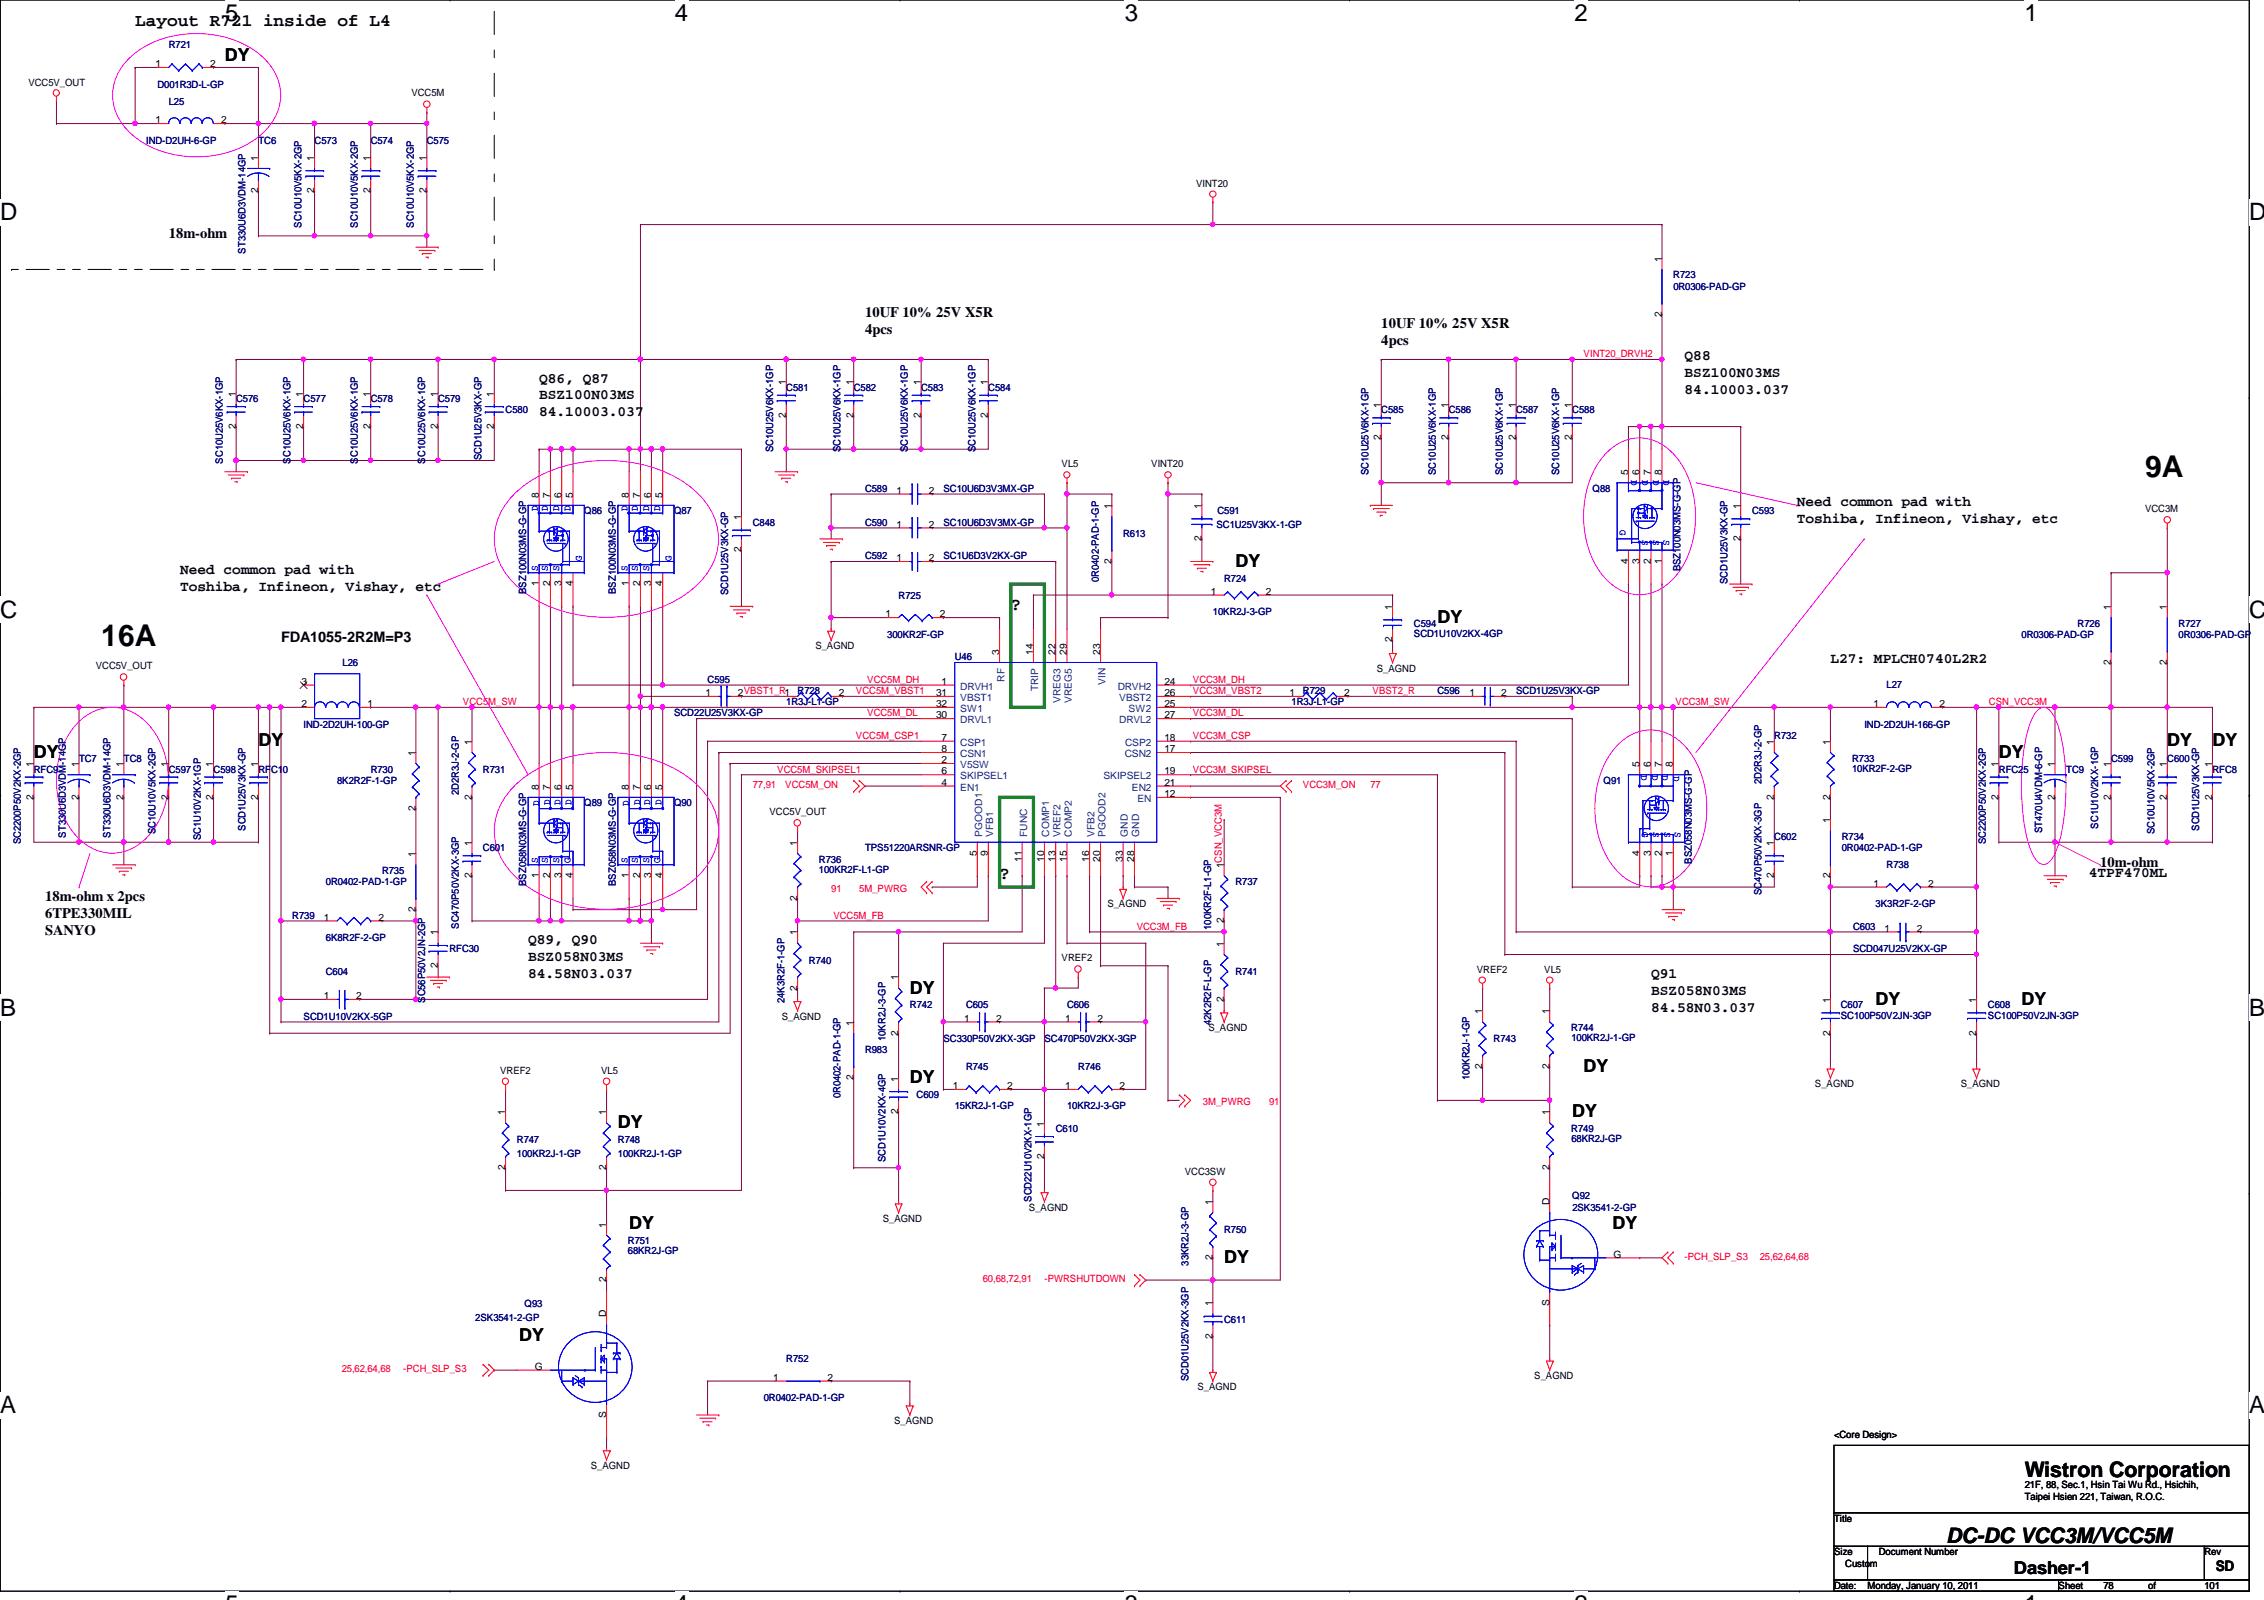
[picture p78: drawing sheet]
<svg xmlns="http://www.w3.org/2000/svg" width="297mm" height="210mm" viewBox="0 0 297 210" stroke-linecap="round" stroke-linejoin="round" font-family="sans-serif">
<defs><g id="words">
<g font-size="3.9">
<text x="281.4" y="62.6">9A</text>
<text x="13.3" y="84.7">16A</text>
</g>
<g font-size="3.1">
<text x="29.5" y="2.8">5</text>
<text x="88.6" y="2.8">4</text>
<text x="147.6" y="2.8">3</text>
<text x="206.6" y="2.8">2</text>
<text x="265.6" y="2.8">1</text>
<text x="0" y="28.9">D</text>
<text x="295.1" y="28.9">D</text>
<text x="0" y="81">C</text>
<text x="295.1" y="81">C</text>
<text x="0" y="133.2">B</text>
<text x="295.1" y="133.2">B</text>
<text x="0" y="185.4">A</text>
<text x="295.1" y="185.4">A</text>
</g>
<g font-size="2.8">
<text x="265.6" y="193.7">Wistron Corporation</text>
<text x="255.4" y="202.4">DC-DC VCC3M/VCC5M</text>
</g>
<g font-size="2.3">
<text x="17.7" y="3.4">Layout R721 inside of L4</text>
<text x="29.5" y="8">DY</text>
<text x="162.1" y="74.3">DY</text>
<text x="132.6" y="80">?</text>
<text x="188.6" y="81.7">DY</text>
<text x="4.4" y="99.4">DY</text>
<text x="33.9" y="97.9">D</text>
<text x="35.6" y="97.9">Y</text>
<text x="262.3" y="99.4">DY</text>
<text x="284.3" y="97.9">DY</text>
<text x="290.3" y="97.9">DY</text>
<text x="131.1" y="115.4">?</text>
<text x="119.4" y="130.3">DY</text>
<text x="246.1" y="131.8">DY</text>
<text x="265.2" y="131.8">DY</text>
<text x="119.4" y="142.1">DY</text>
<text x="207.8" y="140.6">DY</text>
<text x="81.1" y="148">DY</text>
<text x="206.3" y="146.5">DY</text>
<text x="82.5" y="161.2">DY</text>
<text x="211.6" y="161.2">DY</text>
<text x="160.6" y="165.7">DY</text>
<text x="68.1" y="176">DY</text>
<text x="264.2" y="206.5">Dasher-1</text>
</g>
<g font-size="1.9">
<text x="22.1" y="31.2">18m-ohm</text>
<text x="113.5" y="41.6">10UF 10% 25V X5R</text>
<text x="113.5" y="43.9">4pcs</text>
<text x="181.2" y="43">10UF 10% 25V X5R</text>
<text x="181.2" y="45.3">4pcs</text>
<text x="221" y="47.3">Q88</text>
<text x="70.7" y="52.4">BSZ100N03MS</text>
<text x="70.7" y="50.2">Q86, Q87</text>
<text x="221" y="49.5">BSZ100N03MS</text>
<text x="221" y="51.7">84.10003.037</text>
<text x="70.7" y="54.6">84.10003.037</text>
<text x="235.7" y="68.6">Toshiba, Infineon, Vishay, etc</text>
<text x="235.8" y="66.4">Need common pad with</text>
<text x="23.6" y="77.5">Toshiba, Infineon, Vishay, etc</text>
<text x="23.6" y="75.3">Need common pad with</text>
<text x="36.9" y="84.3">FDA1055-2R2M=P3</text>
<text x="240.2" y="87">L27: MPLCH0740L2R2</text>
<text x="275.5" y="113.7">10m-ohm</text>
<text x="5.9" y="118.2">18m-ohm x 2pcs</text>
<text x="274.1" y="115.1">4TPF470ML</text>
<text x="5.9" y="120.4">6TPE330MIL</text>
<text x="5.9" y="122.7">SANYO</text>
<text x="69.3" y="123.9">Q89, Q90</text>
<text x="69.3" y="126.1">BSZ058N03MS</text>
<text x="69.3" y="128.3">84.58N03.037</text>
<text x="216.6" y="130.5">BSZ058N03MS</text>
<text x="216.6" y="128.3">Q91</text>
<text x="216.6" y="132.7">84.58N03.037</text>
<text x="290.7" y="206.1">SD</text>
</g>
<g font-size="1.3">
<text x="3.7" y="11.2">VCC5V_OUT</text>
<text x="20.4" y="8.8">1</text>
<text x="27.6" y="8.8">2</text>
<text x="20.4" y="16.2">1</text>
<text x="29" y="16.2">2</text>
<text x="54" y="12.7">VCC5M</text>
<text x="33.9" y="21.1" transform="rotate(-90 33.9 21.1)">1</text>
<text x="41.2" y="21.1" transform="rotate(-90 41.2 21.1)">1</text>
<text x="48.6" y="21.1" transform="rotate(-90 48.6 21.1)">1</text>
<text x="56" y="21.1" transform="rotate(-90 56 21.1)">1</text>
<text x="33.9" y="25.4" transform="rotate(-90 33.9 25.4)">2</text>
<text x="41.2" y="25.4" transform="rotate(-90 41.2 25.4)">2</text>
<text x="48.6" y="25.4" transform="rotate(-90 48.6 25.4)">2</text>
<text x="56" y="25.4" transform="rotate(-90 56 25.4)">2</text>
<text x="156.9" y="24.5">VINT20</text>
<text x="218" y="34.3" transform="rotate(-90 218 34.3)">1</text>
<text x="218" y="41.6" transform="rotate(-90 218 41.6)">2</text>
<text x="30.9" y="52" transform="rotate(-90 30.9 52)">1</text>
<text x="39.8" y="52" transform="rotate(-90 39.8 52)">1</text>
<text x="48.6" y="52" transform="rotate(-90 48.6 52)">1</text>
<text x="57.4" y="52" transform="rotate(-90 57.4 52)">1</text>
<text x="64.8" y="52" transform="rotate(-90 64.8 52)">1</text>
<text x="103.1" y="50.5" transform="rotate(-90 103.1 50.5)">1</text>
<text x="112" y="50.5" transform="rotate(-90 112 50.5)">1</text>
<text x="120.8" y="50.5" transform="rotate(-90 120.8 50.5)">1</text>
<text x="129.6" y="50.5" transform="rotate(-90 129.6 50.5)">1</text>
<text x="181.2" y="53.5" transform="rotate(-90 181.2 53.5)">1</text>
<text x="190" y="53.5" transform="rotate(-90 190 53.5)">1</text>
<text x="198.9" y="53.5" transform="rotate(-90 198.9 53.5)">1</text>
<text x="206.2" y="53.5" transform="rotate(-90 206.2 53.5)">1</text>
<text x="30.9" y="56.3" transform="rotate(-90 30.9 56.3)">2</text>
<text x="39.8" y="56.3" transform="rotate(-90 39.8 56.3)">2</text>
<text x="48.6" y="56.3" transform="rotate(-90 48.6 56.3)">2</text>
<text x="57.4" y="56.3" transform="rotate(-90 57.4 56.3)">2</text>
<text x="64.8" y="56.3" transform="rotate(-90 64.8 56.3)">2</text>
<text x="103.1" y="54.8" transform="rotate(-90 103.1 54.8)">2</text>
<text x="112" y="54.8" transform="rotate(-90 112 54.8)">2</text>
<text x="120.8" y="54.8" transform="rotate(-90 120.8 54.8)">2</text>
<text x="129.6" y="54.8" transform="rotate(-90 129.6 54.8)">2</text>
<text x="181.2" y="57.7" transform="rotate(-90 181.2 57.7)">2</text>
<text x="190" y="57.7" transform="rotate(-90 190 57.7)">2</text>
<text x="198.9" y="57.7" transform="rotate(-90 198.9 57.7)">2</text>
<text x="206.2" y="57.7" transform="rotate(-90 206.2 57.7)">2</text>
<text x="70.7" y="65.3" transform="rotate(-90 70.7 65.3)">8</text>
<text x="72.2" y="65.3" transform="rotate(-90 72.2 65.3)">7</text>
<text x="73.7" y="65.3" transform="rotate(-90 73.7 65.3)">6</text>
<text x="75.1" y="65.3" transform="rotate(-90 75.1 65.3)">5</text>
<text x="82.5" y="65.3" transform="rotate(-90 82.5 65.3)">8</text>
<text x="84" y="65.3" transform="rotate(-90 84 65.3)">7</text>
<text x="85.4" y="65.3" transform="rotate(-90 85.4 65.3)">6</text>
<text x="86.9" y="65.3" transform="rotate(-90 86.9 65.3)">5</text>
<text x="117.6" y="64.8">1</text>
<text x="121.9" y="64.8">2</text>
<text x="139.3" y="61.3">VL5</text>
<text x="151" y="61.3">VINT20</text>
<text x="213.6" y="62.3" transform="rotate(-90 213.6 62.3)">5</text>
<text x="215.1" y="62.3" transform="rotate(-90 215.1 62.3)">6</text>
<text x="216.6" y="62.3" transform="rotate(-90 216.6 62.3)">7</text>
<text x="218" y="62.3" transform="rotate(-90 218 62.3)">8</text>
<text x="97.2" y="68.2" transform="rotate(-90 97.2 68.2)">1</text>
<text x="117.6" y="69.2">1</text>
<text x="121.9" y="69.2">2</text>
<text x="145.8" y="66.8" transform="rotate(-90 145.8 66.8)">1</text>
<text x="157.6" y="71" transform="rotate(-90 157.6 71)">2</text>
<text x="157.6" y="66.8" transform="rotate(-90 157.6 66.8)">1</text>
<text x="228.3" y="71" transform="rotate(-90 228.3 71)">2</text>
<text x="228.3" y="66.8" transform="rotate(-90 228.3 66.8)">1</text>
<text x="281.4" y="67.2">VCC3M</text>
<text x="70.7" y="76.9" transform="rotate(-90 70.7 76.9)">1</text>
<text x="72.2" y="76.9" transform="rotate(-90 72.2 76.9)">2</text>
<text x="73.7" y="76.9" transform="rotate(-90 73.7 76.9)">3</text>
<text x="75.1" y="76.9" transform="rotate(-90 75.1 76.9)">4</text>
<text x="82.5" y="76.9" transform="rotate(-90 82.5 76.9)">1</text>
<text x="84" y="76.9" transform="rotate(-90 84 76.9)">2</text>
<text x="85.4" y="76.9" transform="rotate(-90 85.4 76.9)">3</text>
<text x="86.9" y="76.9" transform="rotate(-90 86.9 76.9)">4</text>
<text x="97.2" y="72.5" transform="rotate(-90 97.2 72.5)">2</text>
<text x="117.6" y="73.6">1</text>
<text x="121.9" y="73.6">2</text>
<text x="145.8" y="74" transform="rotate(-90 145.8 74)">2</text>
<text x="213.6" y="74" transform="rotate(-90 213.6 74)">4</text>
<text x="215.1" y="74" transform="rotate(-90 215.1 74)">3</text>
<text x="216.6" y="74" transform="rotate(-90 216.6 74)">2</text>
<text x="218" y="74" transform="rotate(-90 218 74)">1</text>
<text x="116.2" y="81">1</text>
<text x="123.3" y="81">2</text>
<text x="158.9" y="78">1</text>
<text x="166.1" y="78">2</text>
<text x="182.7" y="80" transform="rotate(-90 182.7 80)">1</text>
<text x="276.9" y="80" transform="rotate(-90 276.9 80)">1</text>
<text x="284.3" y="80" transform="rotate(-90 284.3 80)">1</text>
<text x="12.6" y="87.8">VCC5V_OUT</text>
<text x="39.5" y="89.8">3</text>
<text x="107" y="85.2">S_AGND</text>
<text x="123.5" y="89.8">1</text>
<text x="131.1" y="85.9" transform="rotate(-90 131.1 85.9)">3</text>
<text x="135.5" y="85.9" transform="rotate(-90 135.5 85.9)">14</text>
<text x="138.5" y="85.9" transform="rotate(-90 138.5 85.9)">22</text>
<text x="140" y="85.9" transform="rotate(-90 140 85.9)">29</text>
<text x="144.4" y="85.9" transform="rotate(-90 144.4 85.9)">23</text>
<text x="152.8" y="89.8">24</text>
<text x="180.6" y="88.1">S_AGND</text>
<text x="182.7" y="84.3" transform="rotate(-90 182.7 84.3)">2</text>
<text x="276.9" y="87.2" transform="rotate(-90 276.9 87.2)">2</text>
<text x="284.3" y="87.2" transform="rotate(-90 284.3 87.2)">2</text>
<text x="39.5" y="92.8">2</text>
<text x="48.2" y="92.8">1</text>
<text x="92.6" y="91.3">1</text>
<text x="96.8" y="91.3">2VBST1_R1</text>
<text x="110.1" y="91.3">2</text>
<text x="122.8" y="94.2">30</text>
<text x="122.8" y="91.3">31</text>
<text x="122.8" y="92.8">32</text>
<text x="152.8" y="94.2">27</text>
<text x="152.8" y="91.3">26</text>
<text x="152.8" y="92.8">25</text>
<text x="169.2" y="91.3">1</text>
<text x="176.4" y="91.3">2</text>
<text x="192.8" y="91.3">1</text>
<text x="197" y="91.3">2</text>
<text x="245.8" y="92.8">1</text>
<text x="254.5" y="92.8">2</text>
<text x="4.4" y="100.6" transform="rotate(-90 4.4 100.6)">1</text>
<text x="10.3" y="100.6" transform="rotate(-90 10.3 100.6)">1</text>
<text x="16.2" y="100.6" transform="rotate(-90 16.2 100.6)">1</text>
<text x="22.1" y="100.6" transform="rotate(-90 22.1 100.6)">1</text>
<text x="28" y="100.6" transform="rotate(-90 28 100.6)">1</text>
<text x="33.9" y="100.6" transform="rotate(-90 33.9 100.6)">1</text>
<text x="54.5" y="99.1" transform="rotate(-90 54.5 99.1)">1</text>
<text x="61.9" y="97.7" transform="rotate(-90 61.9 97.7)">1</text>
<text x="123.5" y="97.2">7</text>
<text x="123.5" y="98.7">8</text>
<text x="123.5" y="100.1">2</text>
<text x="123.5" y="101.6">6</text>
<text x="152.8" y="98.7">17</text>
<text x="152.8" y="97.2">18</text>
<text x="152.8" y="101.6">19</text>
<text x="215.1" y="100.6" transform="rotate(-90 215.1 100.6)">5</text>
<text x="216.6" y="100.6" transform="rotate(-90 216.6 100.6)">6</text>
<text x="218" y="100.6" transform="rotate(-90 218 100.6)">7</text>
<text x="219.5" y="100.6" transform="rotate(-90 219.5 100.6)">8</text>
<text x="232.7" y="97.7" transform="rotate(-90 232.7 97.7)">1</text>
<text x="240.1" y="97.7" transform="rotate(-90 240.1 97.7)">1</text>
<text x="262.2" y="100.6" transform="rotate(-90 262.2 100.6)">1</text>
<text x="269.6" y="100.6" transform="rotate(-90 269.6 100.6)">1</text>
<text x="276.9" y="100.6" transform="rotate(-90 276.9 100.6)">1</text>
<text x="284.3" y="100.6" transform="rotate(-90 284.3 100.6)">1</text>
<text x="290.2" y="100.6" transform="rotate(-90 290.2 100.6)">1</text>
<text x="4.4" y="104.9" transform="rotate(-90 4.4 104.9)">2</text>
<text x="10.3" y="104.9" transform="rotate(-90 10.3 104.9)">2</text>
<text x="16.2" y="104.9" transform="rotate(-90 16.2 104.9)">2</text>
<text x="22.1" y="104.9" transform="rotate(-90 22.1 104.9)">2</text>
<text x="28" y="104.9" transform="rotate(-90 28 104.9)">2</text>
<text x="33.9" y="104.9" transform="rotate(-90 33.9 104.9)">2</text>
<text x="54.5" y="106.4" transform="rotate(-90 54.5 106.4)">2</text>
<text x="61.9" y="104.9" transform="rotate(-90 61.9 104.9)">2</text>
<text x="70.7" y="103.6" transform="rotate(-90 70.7 103.6)">8</text>
<text x="72.2" y="103.6" transform="rotate(-90 72.2 103.6)">7</text>
<text x="73.7" y="103.6" transform="rotate(-90 73.7 103.6)">6</text>
<text x="75.1" y="103.6" transform="rotate(-90 75.1 103.6)">5</text>
<text x="82.5" y="103.6" transform="rotate(-90 82.5 103.6)">8</text>
<text x="84" y="103.6" transform="rotate(-90 84 103.6)">7</text>
<text x="85.4" y="103.6" transform="rotate(-90 85.4 103.6)">6</text>
<text x="86.9" y="103.6" transform="rotate(-90 86.9 103.6)">5</text>
<text x="101" y="107">VCC5V_OUT</text>
<text x="123.5" y="103.1">4</text>
<text x="152.8" y="103.1">21</text>
<text x="152.8" y="104.6">12</text>
<text x="232.7" y="104.9" transform="rotate(-90 232.7 104.9)">2</text>
<text x="240.1" y="108" transform="rotate(-90 240.1 108)">1</text>
<text x="240.1" y="104.9" transform="rotate(-90 240.1 104.9)">2</text>
<text x="262.2" y="104.9" transform="rotate(-90 262.2 104.9)">2</text>
<text x="269.6" y="104.9" transform="rotate(-90 269.6 104.9)">2</text>
<text x="276.9" y="104.9" transform="rotate(-90 276.9 104.9)">2</text>
<text x="284.3" y="104.9" transform="rotate(-90 284.3 104.9)">2</text>
<text x="290.2" y="104.9" transform="rotate(-90 290.2 104.9)">2</text>
<text x="54.5" y="112.4" transform="rotate(-90 54.5 112.4)">1</text>
<text x="61.9" y="111" transform="rotate(-90 61.9 111)">1</text>
<text x="104.6" y="111" transform="rotate(-90 104.6 111)">1</text>
<text x="128.2" y="112.3" transform="rotate(-90 128.2 112.3)">5</text>
<text x="129.6" y="112.3" transform="rotate(-90 129.6 112.3)">9</text>
<text x="134.1" y="113" transform="rotate(-90 134.1 113)">11</text>
<text x="137" y="113" transform="rotate(-90 137 113)">10</text>
<text x="138.5" y="113" transform="rotate(-90 138.5 113)">13</text>
<text x="140" y="113" transform="rotate(-90 140 113)">15</text>
<text x="142.9" y="113" transform="rotate(-90 142.9 113)">16</text>
<text x="144.4" y="113" transform="rotate(-90 144.4 113)">20</text>
<text x="147.3" y="113" transform="rotate(-90 147.3 113)">33</text>
<text x="148.8" y="113" transform="rotate(-90 148.8 113)">28</text>
<text x="160.6" y="113.9" transform="rotate(-90 160.6 113.9)">1CSN_VCC3M</text>
<text x="215.1" y="112.3" transform="rotate(-90 215.1 112.3)">4</text>
<text x="216.6" y="112.3" transform="rotate(-90 216.6 112.3)">3</text>
<text x="218" y="112.3" transform="rotate(-90 218 112.3)">2</text>
<text x="219.5" y="112.3" transform="rotate(-90 219.5 112.3)">1</text>
<text x="232.7" y="111" transform="rotate(-90 232.7 111)">1</text>
<text x="54.5" y="119.6" transform="rotate(-90 54.5 119.6)">2</text>
<text x="61.9" y="115.2" transform="rotate(-90 61.9 115.2)">2</text>
<text x="70.7" y="115.2" transform="rotate(-90 70.7 115.2)">1</text>
<text x="72.2" y="115.2" transform="rotate(-90 72.2 115.2)">2</text>
<text x="73.7" y="115.2" transform="rotate(-90 73.7 115.2)">3</text>
<text x="75.1" y="115.2" transform="rotate(-90 75.1 115.2)">4</text>
<text x="82.5" y="115.2" transform="rotate(-90 82.5 115.2)">1</text>
<text x="84" y="115.2" transform="rotate(-90 84 115.2)">2</text>
<text x="85.4" y="115.2" transform="rotate(-90 85.4 115.2)">3</text>
<text x="86.9" y="115.2" transform="rotate(-90 86.9 115.2)">4</text>
<text x="104.6" y="118.2" transform="rotate(-90 104.6 118.2)">2</text>
<text x="145.3" y="119">S_AGND</text>
<text x="232.7" y="115.2" transform="rotate(-90 232.7 115.2)">2</text>
<text x="240.1" y="115.2" transform="rotate(-90 240.1 115.2)">2</text>
<text x="245.8" y="116.3">1</text>
<text x="253" y="116.3">2</text>
<text x="42.5" y="120.8">1</text>
<text x="49.7" y="120.8">2</text>
<text x="57.4" y="122.7" transform="rotate(-90 57.4 122.7)">1</text>
<text x="104.6" y="122.7" transform="rotate(-90 104.6 122.7)">1</text>
<text x="160.6" y="124.2" transform="rotate(-90 160.6 124.2)">1</text>
<text x="160.6" y="121.1" transform="rotate(-90 160.6 121.1)">2</text>
<text x="247.3" y="122.2">1</text>
<text x="251.5" y="122.2">2</text>
<text x="42.5" y="131.1">1</text>
<text x="46.7" y="131.1">2</text>
<text x="57.4" y="127" transform="rotate(-90 57.4 127)">2</text>
<text x="104.6" y="130" transform="rotate(-90 104.6 130)">2</text>
<text x="117.9" y="128.6" transform="rotate(-90 117.9 128.6)">1</text>
<text x="139.3" y="126.1">VREF2</text>
<text x="160.6" y="131.4" transform="rotate(-90 160.6 131.4)">2</text>
<text x="193.8" y="127.6">VREF2</text>
<text x="202.6" y="127.6">VL5</text>
<text x="240.1" y="131.6" transform="rotate(-90 240.1 131.6)">1</text>
<text x="259.3" y="131.6" transform="rotate(-90 259.3 131.6)">1</text>
<text x="102.6" y="133.8">S_AGND</text>
<text x="112" y="134.5" transform="rotate(-90 112 134.5)">1</text>
<text x="117.9" y="135.8" transform="rotate(-90 117.9 135.8)">2</text>
<text x="126.5" y="134">1</text>
<text x="130.7" y="134">2</text>
<text x="139.7" y="134">1</text>
<text x="144" y="134">2</text>
<text x="158.5" y="135.3">S_AGND</text>
<text x="194.5" y="133.1" transform="rotate(-90 194.5 133.1)">1</text>
<text x="203.3" y="133.1" transform="rotate(-90 203.3 133.1)">1</text>
<text x="240.1" y="135.8" transform="rotate(-90 240.1 135.8)">2</text>
<text x="259.3" y="135.8" transform="rotate(-90 259.3 135.8)">2</text>
<text x="65.6" y="140.8">VREF2</text>
<text x="78.9" y="140.8">VL5</text>
<text x="112" y="141.7" transform="rotate(-90 112 141.7)">2</text>
<text x="117.9" y="141.9" transform="rotate(-90 117.9 141.9)">1</text>
<text x="125" y="142.9">1</text>
<text x="132.2" y="142.9">2</text>
<text x="139.7" y="142.9">1</text>
<text x="146.9" y="142.9">2</text>
<text x="194.5" y="140.3" transform="rotate(-90 194.5 140.3)">2</text>
<text x="203.3" y="140.3" transform="rotate(-90 203.3 140.3)">2</text>
<text x="238.1" y="142.6">S_AGND</text>
<text x="257.3" y="142.6">S_AGND</text>
<text x="66.3" y="146.3" transform="rotate(-90 66.3 146.3)">1</text>
<text x="79.5" y="146.3" transform="rotate(-90 79.5 146.3)">1</text>
<text x="117.9" y="146.1" transform="rotate(-90 117.9 146.1)">2</text>
<text x="137" y="147.8" transform="rotate(-90 137 147.8)">1</text>
<text x="203.3" y="146.3" transform="rotate(-90 203.3 146.3)">1</text>
<text x="66.3" y="153.5" transform="rotate(-90 66.3 153.5)">2</text>
<text x="79.5" y="153.5" transform="rotate(-90 79.5 153.5)">2</text>
<text x="137" y="152.1" transform="rotate(-90 137 152.1)">2</text>
<text x="155.4" y="154.1">VCC3SW</text>
<text x="203.3" y="153.5" transform="rotate(-90 203.3 153.5)">2</text>
<text x="79.5" y="161" transform="rotate(-90 79.5 161)">1</text>
<text x="115.8" y="160.3">S_AGND</text>
<text x="135" y="158.8">S_AGND</text>
<text x="159.1" y="158.1" transform="rotate(-90 159.1 158.1)">1</text>
<text x="203.3" y="158.1" transform="rotate(-90 203.3 158.1)">D</text>
<text x="159.1" y="165.3" transform="rotate(-90 159.1 165.3)">2</text>
<text x="211.7" y="165">G</text>
<text x="79.5" y="172.8" transform="rotate(-90 79.5 172.8)">D</text>
<text x="79.5" y="168.2" transform="rotate(-90 79.5 168.2)">2</text>
<text x="159.1" y="171.4" transform="rotate(-90 159.1 171.4)">1</text>
<text x="203.3" y="171.3" transform="rotate(-90 203.3 171.3)">S</text>
<text x="70.2" y="179.7">G</text>
<text x="159.1" y="175.6" transform="rotate(-90 159.1 175.6)">2</text>
<text x="101.4" y="181.1">1</text>
<text x="108.6" y="181.1">2</text>
<text x="157.1" y="182.4">S_AGND</text>
<text x="201.3" y="180.9">S_AGND</text>
<text x="79.5" y="186.1" transform="rotate(-90 79.5 186.1)">S</text>
<text x="117.3" y="186.8">S_AGND</text>
<text x="240.6" y="188.6">&lt;Core Design&gt;</text>
<text x="77.5" y="192.7">S_AGND</text>
<text x="265.6" y="195.2">21F, 88, Sec.1, Hsin Tai Wu Rd., Hsichih,</text>
<text x="265.6" y="196.7">Taipei Hsien 221, Taiwan, R.O.C.</text>
<text x="240.6" y="199.6">Title</text>
<text x="240.6" y="204">Size</text>
<text x="240.6" y="208.4">Date:</text>
<text x="242.1" y="205.5">Custom</text>
<text x="245" y="208.4">Monday, January 10, 2011</text>
<text x="246.5" y="204">Document Number</text>
<text x="270.1" y="208.4">Sheet</text>
<text x="276" y="208.4">78</text>
<text x="281.9" y="208.4">of</text>
<text x="289.2" y="204">Rev</text>
<text x="289.2" y="208.4">101</text>
</g>
<g font-size="1.3" fill="#000080">
<text x="20.7" y="11.5">D001R3D-L-GP</text>
<text x="22.1" y="6.3">R721</text>
<text x="22.1" y="13.7">L25</text>
<text x="19.2" y="18.9">IND-D2UH-6-GP</text>
<text x="33.9" y="18.9">TC6</text>
<text x="41.3" y="18.9">C573</text>
<text x="48.6" y="18.9">C574</text>
<text x="56" y="18.9">C575</text>
<text x="39.6" y="29.9" transform="rotate(-90 39.6 29.9)">SC10U10V5KX-2GP</text>
<text x="46.9" y="29.9" transform="rotate(-90 46.9 29.9)">SC10U10V5KX-2GP</text>
<text x="54.3" y="29.9" transform="rotate(-90 54.3 29.9)">SC10U10V5KX-2GP</text>
<text x="32.2" y="33.3" transform="rotate(-90 32.2 33.3)">ST330U6D3VDM-14GP</text>
<text x="219.5" y="36.5">R723</text>
<text x="219.5" y="38">0R0306-PAD-GP</text>
<text x="31" y="52.7">C576</text>
<text x="39.8" y="52.7">C577</text>
<text x="48.6" y="52.7">C578</text>
<text x="57.5" y="52.7">C579</text>
<text x="103.2" y="51.3">C581</text>
<text x="112" y="51.3">C582</text>
<text x="120.9" y="51.3">C583</text>
<text x="129.7" y="51.3">C584</text>
<text x="66.3" y="54.2">C580</text>
<text x="101.4" y="59.4" transform="rotate(-90 101.4 59.4)">SC10U25V6KX-1GP</text>
<text x="110.3" y="59.4" transform="rotate(-90 110.3 59.4)">SC10U25V6KX-1GP</text>
<text x="119.1" y="59.4" transform="rotate(-90 119.1 59.4)">SC10U25V6KX-1GP</text>
<text x="128" y="59.4" transform="rotate(-90 128 59.4)">SC10U25V6KX-1GP</text>
<text x="181.2" y="54.2">C585</text>
<text x="190.1" y="54.2">C586</text>
<text x="198.9" y="54.2">C587</text>
<text x="206.3" y="54.2">C588</text>
<text x="29.2" y="60.8" transform="rotate(-90 29.2 60.8)">SC10U25V6KX-1GP</text>
<text x="38.1" y="60.8" transform="rotate(-90 38.1 60.8)">SC10U25V6KX-1GP</text>
<text x="46.9" y="60.8" transform="rotate(-90 46.9 60.8)">SC10U25V6KX-1GP</text>
<text x="55.8" y="60.8" transform="rotate(-90 55.8 60.8)">SC10U25V6KX-1GP</text>
<text x="63.2" y="60.4" transform="rotate(-90 63.2 60.4)">SCD1U25V3KX-GP</text>
<text x="113.5" y="64.5">C589</text>
<text x="123.8" y="64.5">SC10U6D3V3MX-GP</text>
<text x="179.5" y="62.3" transform="rotate(-90 179.5 62.3)">SC10U25V6KX-1GP</text>
<text x="188.4" y="62.3" transform="rotate(-90 188.4 62.3)">SC10U25V6KX-1GP</text>
<text x="197.2" y="62.3" transform="rotate(-90 197.2 62.3)">SC10U25V6KX-1GP</text>
<text x="204.6" y="62.3" transform="rotate(-90 204.6 62.3)">SC10U25V6KX-1GP</text>
<text x="209" y="64.5">Q88</text>
<text x="76.7" y="67.5">Q86</text>
<text x="88.4" y="67.5">Q87</text>
<text x="98.8" y="69">C848</text>
<text x="113.5" y="69">C590</text>
<text x="123.8" y="69">SC10U6D3V3MX-GP</text>
<text x="147.4" y="70.4">R613</text>
<text x="159.6" y="69.3">SC1U25V3KX-1-GP</text>
<text x="159.7" y="67.5">C591</text>
<text x="229.9" y="67.5">C593</text>
<text x="69" y="77.9" transform="rotate(-90 69 77.9)">BSZ100N03MS-G-GP</text>
<text x="80.8" y="77.9" transform="rotate(-90 80.8 77.9)">BSZ100N03MS-G-GP</text>
<text x="113.5" y="73.4">C592</text>
<text x="123.8" y="73.4">SC1U6D3V2KX-GP</text>
<text x="144.2" y="76.3" transform="rotate(-90 144.2 76.3)">0R0402-PAD-1-GP</text>
<text x="160.6" y="76.3">R724</text>
<text x="220.5" y="75" transform="rotate(-90 220.5 75)">BSZ100N03MS-G-GP</text>
<text x="226.6" y="76.6" transform="rotate(-90 226.6 76.6)">SCD1U25V3KX-GP</text>
<text x="95.5" y="78.1" transform="rotate(-90 95.5 78.1)">SCD1U25V3KX-GP</text>
<text x="116.4" y="83.7">300KR2F-GP</text>
<text x="117.9" y="78.5">R725</text>
<text x="159.1" y="80.7">10KR2J-3-GP</text>
<text x="185.5" y="82.2">C594</text>
<text x="185.5" y="83.5">SCD1U10V2KX-4GP</text>
<text x="265.2" y="83.7">0R0306-PAD-GP</text>
<text x="272.6" y="82.2">R726</text>
<text x="285.8" y="82.2">R727</text>
<text x="285.8" y="83.7">0R0306-PAD-GP</text>
<text x="45" y="87.4">L26</text>
<text x="92.8" y="89.6">C595</text>
<text x="125.3" y="86.6">U46</text>
<text x="39.8" y="95.5">IND-2D2UH-100-GP</text>
<text x="88.4" y="94">SCD22U25V3KX-GP</text>
<text x="103.2" y="92.5">1R3J-L1-GP</text>
<text x="104.6" y="91.1">R728</text>
<text x="169.5" y="92.5">1R3J-L1-GP</text>
<text x="170.9" y="91.1">R729</text>
<text x="188.6" y="91.1">C596</text>
<text x="198.9" y="91.1">SCD1U25V3KX-GP</text>
<text x="244.6" y="95.5">IND-2D2UH-166-GP</text>
<text x="247.5" y="90.3">L27</text>
<text x="4.4" y="101.3">RFC9</text>
<text x="10.4" y="99.9">TC7</text>
<text x="16.3" y="99.9">TC8</text>
<text x="22.1" y="101.3">C597</text>
<text x="28" y="101.3">C598</text>
<text x="33.9" y="101.3">RFC10</text>
<text x="48.6" y="101.3">R730</text>
<text x="63.4" y="101.3">R731</text>
<text x="232.8" y="96.9">R732</text>
<text x="243" y="99.9">R733</text>
<text x="243" y="101.2">10KR2F-2-GP</text>
<text x="262.3" y="101.3">RFC25</text>
<text x="271.1" y="101.3">TC9</text>
<text x="277" y="99.9">C599</text>
<text x="284.3" y="99.9">C600</text>
<text x="290.3" y="101.3">RFC8</text>
<text x="44.2" y="102.8">8K2R2F-1-GP</text>
<text x="60.2" y="104.3" transform="rotate(-90 60.2 104.3)">2D2R3J-2-GP</text>
<text x="76.7" y="105.8">Q89</text>
<text x="88.4" y="105.8">Q90</text>
<text x="210.4" y="102.8">Q91</text>
<text x="231.1" y="102.8" transform="rotate(-90 231.1 102.8)">2D2R3J-2-GP</text>
<text x="2.7" y="110.8" transform="rotate(-90 2.7 110.8)">SC2200P50V2KX-2GP</text>
<text x="8.6" y="109.9" transform="rotate(-90 8.6 109.9)">ST330U6D3VDM-14GP</text>
<text x="14.5" y="109.9" transform="rotate(-90 14.5 109.9)">ST330U6D3VDM-14GP</text>
<text x="20.4" y="109.5" transform="rotate(-90 20.4 109.5)">SC10U10V5KX-2GP</text>
<text x="26.3" y="110.2" transform="rotate(-90 26.3 110.2)">SC1U10V2KX-1GP</text>
<text x="32.2" y="109" transform="rotate(-90 32.2 109)">SCD1U25V3KX-GP</text>
<text x="63.4" y="111.7">C601</text>
<text x="107.4" y="113.2">R736</text>
<text x="113.5" y="111.7">TPS51220ARSNR-GP</text>
<text x="222" y="113.3" transform="rotate(-90 222 113.3)">BSZ058N03MS-G-GP</text>
<text x="232.8" y="110.2">C602</text>
<text x="241.6" y="110.2">R734</text>
<text x="241.6" y="111.7">0R0402-PAD-1-GP</text>
<text x="247.5" y="113.9">R738</text>
<text x="260.6" y="110.8" transform="rotate(-90 260.6 110.8)">SC2200P50V2KX-2GP</text>
<text x="267.9" y="109.3" transform="rotate(-90 267.9 109.3)">ST470U4VDM-6-GP</text>
<text x="275.3" y="108.7" transform="rotate(-90 275.3 108.7)">SC1U10V2KX-1GP</text>
<text x="282.7" y="109.5" transform="rotate(-90 282.7 109.5)">SC10U10V5KX-2GP</text>
<text x="288.5" y="109" transform="rotate(-90 288.5 109)">SCD1U25V3KX-GP</text>
<text x="42.8" y="116.1">0R0402-PAD-1-GP</text>
<text x="50.1" y="114.6">R735</text>
<text x="69" y="116.2" transform="rotate(-90 69 116.2)">BSZ058N03MS-G-GP</text>
<text x="80.8" y="116.2" transform="rotate(-90 80.8 116.2)">BSZ058N03MS-G-GP</text>
<text x="107.4" y="114.5">100KR2F-L1-GP</text>
<text x="162.1" y="116.1">R737</text>
<text x="231.1" y="117.4" transform="rotate(-90 231.1 117.4)">SC470P50V2KX-3GP</text>
<text x="246.1" y="119">3K3R2F-2-GP</text>
<text x="38.4" y="120.5">R739</text>
<text x="42.8" y="123.4">6K8R2F-2-GP</text>
<text x="59" y="124.9">RFC30</text>
<text x="60.2" y="121.8" transform="rotate(-90 60.2 121.8)">SC470P50V2KX-3GP</text>
<text x="158.9" y="122" transform="rotate(-90 158.9 122)">100KR2F-L1-GP</text>
<text x="243.1" y="122">C603</text>
<text x="243.1" y="124.9">SCD047U25V2KX-GP</text>
<text x="42.8" y="127.9">C604</text>
<text x="55.8" y="131.6" transform="rotate(-90 55.8 131.6)">S</text>
<text x="55.8" y="130.7" transform="rotate(-90 55.8 130.7)">C56P50V2JN-2GP</text>
<text x="102.9" y="131.6" transform="rotate(-90 102.9 131.6)">24K3R2F-1-GP</text>
<text x="106.1" y="126.4">R740</text>
<text x="162.1" y="127.9">R741</text>
<text x="39.8" y="133.8">SCD1U10V2KX-5GP</text>
<text x="116.2" y="136.6" transform="rotate(-90 116.2 136.6)">10KR2J-3-GP</text>
<text x="119.4" y="132.3">R742</text>
<text x="123.8" y="136.7">SC330P50V2KX-3GP</text>
<text x="126.7" y="132.3">C605</text>
<text x="137" y="136.7">SC470P50V2KX-3GP</text>
<text x="140" y="132.3">C606</text>
<text x="158.9" y="134.5" transform="rotate(-90 158.9 134.5)">42K2R2F-L-GP</text>
<text x="196" y="136.7">R743</text>
<text x="206.2" y="135.3">R744</text>
<text x="206.2" y="136.6">100KR2J-1-GP</text>
<text x="241.5" y="132.3">C607</text>
<text x="241.5" y="133.6">SC100P50V2JN-3GP</text>
<text x="260.8" y="132.3">C608</text>
<text x="260.8" y="133.6">SC100P50V2JN-3GP</text>
<text x="113.5" y="138.2">R983</text>
<text x="126.7" y="140.4">R745</text>
<text x="141.5" y="140.4">R746</text>
<text x="192.8" y="141.7" transform="rotate(-90 192.8 141.7)">100KR2J-1-GP</text>
<text x="67.8" y="150">R747</text>
<text x="81.1" y="150">R748</text>
<text x="110.3" y="144.1" transform="rotate(-90 110.3 144.1)">0R0402-PAD-1-GP</text>
<text x="120.3" y="144.1">C609</text>
<text x="125.3" y="145.5">15KR2J-1-GP</text>
<text x="138.5" y="148.5">C610</text>
<text x="140" y="145.5">10KR2J-3-GP</text>
<text x="206.2" y="148.5">R749</text>
<text x="206.2" y="149.8">68KR2J-GP</text>
<text x="67.8" y="151.8">100KR2J-1-GP</text>
<text x="81.1" y="151.8">100KR2J-1-GP</text>
<text x="116.2" y="152.5" transform="rotate(-90 116.2 152.5)">SCD1U10V2KX-4GP</text>
<text x="135.3" y="157.6" transform="rotate(-90 135.3 157.6)">SCD22U10V2KX-1GP</text>
<text x="160.6" y="161.8">R750</text>
<text x="206.3" y="157.4">Q92</text>
<text x="206.3" y="158.8">2SK3541-2-GP</text>
<text x="82.4" y="163.2">R751</text>
<text x="82.4" y="164.5">68KR2J-GP</text>
<text x="156" y="166" transform="rotate(-90 156 166)">33KR2J-3-GP</text>
<text x="62.4" y="173.3">2SK3541-2-GP</text>
<text x="68.8" y="171.5">Q93</text>
<text x="160.6" y="173.6">C611</text>
<text x="103.2" y="178.7">R752</text>
<text x="100.2" y="183.9">0R0402-PAD-1-GP</text>
<text x="156" y="181.2" transform="rotate(-90 156 181.2)">SCD01U25V2KX-3GP</text>
</g>
<g font-size="1.3" fill="#f00">
<text x="207.8" y="46.9">VINT20_DRVH2</text>
<text x="113.8" y="89.6">VCC5M_DH</text>
<text x="156.5" y="89.6">VCC3M_DH</text>
<text x="60.7" y="92.5">VCC5M_SW</text>
<text x="112.3" y="91.1">VCC5M_VBST1</text>
<text x="113.8" y="94">VCC5M_DL</text>
<text x="156.5" y="94">VCC3M_DL</text>
<text x="156.5" y="91.1">VCC3M_VBST2</text>
<text x="180.1" y="91.1">VBST2_R</text>
<text x="219.8" y="92.5">VCC3M_SW</text>
<text x="260.9" y="92.5">CSN_VCC3M</text>
<text x="102" y="101.3">VCC5M_SKIPSEL1</text>
<text x="112.3" y="96.9">VCC5M_CSP1</text>
<text x="156.5" y="96.9">VCC3M_CSP</text>
<text x="156.5" y="101.3">VCC3M_SKIPSEL</text>
<text x="98.8" y="103.4">77,91</text>
<text x="103" y="103.4">VCC5M_ON</text>
<text x="170.9" y="103.4">VCC3M_ON</text>
<text x="179.8" y="103.4">77</text>
<text x="109.1" y="117">91</text>
<text x="112.7" y="117">5M_PWRG</text>
<text x="109.3" y="120.5">VCC5M_FB</text>
<text x="149.1" y="122">VCC3M_FB</text>
<text x="157.8" y="144.9">3M_PWRG</text>
<text x="166.5" y="144.9">91</text>
<text x="221" y="165.3">-PCH_SLP_S3</text>
<text x="230.9" y="165.3">25,62,64,68</text>
<text x="128.9" y="168.2">60,68,72,91</text>
<text x="137" y="168.2">-PWRSHUTDOWN</text>
<text x="44.8" y="180">25,62,64,68</text>
<text x="52.9" y="180">-PCH_SLP_S3</text>
</g>
<g font-size="1.3" fill="#00f">
<text x="214" y="63" transform="rotate(90 214 63)">D</text>
<text x="215.5" y="63" transform="rotate(90 215.5 63)">D</text>
<text x="216.9" y="63" transform="rotate(90 216.9 63)">D</text>
<text x="218.3" y="63" transform="rotate(90 218.3 63)">D</text>
<text x="70.6" y="67" transform="rotate(-90 70.6 67)">D</text>
<text x="71.9" y="67" transform="rotate(-90 71.9 67)">D</text>
<text x="73.4" y="67" transform="rotate(-90 73.4 67)">D</text>
<text x="74.8" y="67" transform="rotate(-90 74.8 67)">D</text>
<text x="82.3" y="67" transform="rotate(-90 82.3 67)">D</text>
<text x="83.7" y="67" transform="rotate(-90 83.7 67)">D</text>
<text x="85.2" y="67" transform="rotate(-90 85.2 67)">D</text>
<text x="86.6" y="67" transform="rotate(-90 86.6 67)">D</text>
<text x="212.5" y="69.6" transform="rotate(90 212.5 69.6)">G</text>
<text x="215.5" y="70.9" transform="rotate(90 215.5 70.9)">S</text>
<text x="216.9" y="70.9" transform="rotate(90 216.9 70.9)">S</text>
<text x="218.3" y="70.9" transform="rotate(90 218.3 70.9)">S</text>
<text x="70.6" y="74.8" transform="rotate(-90 70.6 74.8)">S</text>
<text x="71.9" y="74.8" transform="rotate(-90 71.9 74.8)">S</text>
<text x="73.4" y="74.8" transform="rotate(-90 73.4 74.8)">S</text>
<text x="76.3" y="73.5" transform="rotate(-90 76.3 73.5)">G</text>
<text x="82.3" y="74.8" transform="rotate(-90 82.3 74.8)">S</text>
<text x="83.7" y="74.8" transform="rotate(-90 83.7 74.8)">S</text>
<text x="85.2" y="74.8" transform="rotate(-90 85.2 74.8)">S</text>
<text x="88.1" y="73.5" transform="rotate(-90 88.1 73.5)">G</text>
<text x="215.3" y="101.6" transform="rotate(90 215.3 101.6)">D</text>
<text x="216.8" y="101.6" transform="rotate(90 216.8 101.6)">D</text>
<text x="218.1" y="101.6" transform="rotate(90 218.1 101.6)">D</text>
<text x="219.6" y="101.8" transform="rotate(90 219.6 101.8)">D</text>
<text x="70.7" y="105.8" transform="rotate(-90 70.7 105.8)">D</text>
<text x="72.2" y="105.6" transform="rotate(-90 72.2 105.6)">D</text>
<text x="73.5" y="105.6" transform="rotate(-90 73.5 105.6)">D</text>
<text x="75" y="105.6" transform="rotate(-90 75 105.6)">D</text>
<text x="82.5" y="105.8" transform="rotate(-90 82.5 105.8)">D</text>
<text x="84" y="105.6" transform="rotate(-90 84 105.6)">D</text>
<text x="85.3" y="105.6" transform="rotate(-90 85.3 105.6)">D</text>
<text x="86.8" y="105.6" transform="rotate(-90 86.8 105.6)">D</text>
<text x="70.6" y="113.2" transform="rotate(-90 70.6 113.2)">S</text>
<text x="71.9" y="113.2" transform="rotate(-90 71.9 113.2)">S</text>
<text x="73.4" y="113.2" transform="rotate(-90 73.4 113.2)">S</text>
<text x="74.8" y="113.2" transform="rotate(-90 74.8 113.2)">G</text>
<text x="82.3" y="113.2" transform="rotate(-90 82.3 113.2)">S</text>
<text x="83.7" y="113.2" transform="rotate(-90 83.7 113.2)">S</text>
<text x="85.2" y="113.2" transform="rotate(-90 85.2 113.2)">S</text>
<text x="86.6" y="113.2" transform="rotate(-90 86.6 113.2)">G</text>
<text x="215.5" y="109.2" transform="rotate(90 215.5 109.2)">G</text>
<text x="216.9" y="109.2" transform="rotate(90 216.9 109.2)">S</text>
<text x="218.4" y="109.2" transform="rotate(90 218.4 109.2)">S</text>
<text x="219.7" y="109.2" transform="rotate(90 219.7 109.2)">S</text>
</g>
<g font-size="1.3" fill="#004080">
<text x="131.8" y="89.4" transform="rotate(-90 131.8 89.4)">RF</text>
<text x="145" y="89.9" transform="rotate(-90 145 89.9)">VIN</text>
<text x="126" y="90.5">DRVH1</text>
<text x="126" y="94.9">DRVL1</text>
<text x="126" y="91.9">VBST1</text>
<text x="126" y="93.4">SW1</text>
<text x="136.2" y="90.7" transform="rotate(-90 136.2 90.7)">TRIP</text>
<text x="139.1" y="92.2" transform="rotate(-90 139.1 92.2)">VREG3</text>
<text x="140.6" y="92.2" transform="rotate(-90 140.6 92.2)">VREG5</text>
<text x="146.6" y="90.5">DRVH2</text>
<text x="146.9" y="91.9">VBST2</text>
<text x="146.9" y="94.9">DRVL2</text>
<text x="148.1" y="93.4">SW2</text>
<text x="126" y="100.8">V5SW</text>
<text x="126" y="97.8">CSP1</text>
<text x="126" y="99.3">CSN1</text>
<text x="147.6" y="99.3">CSN2</text>
<text x="147.6" y="97.8">CSP2</text>
<text x="126" y="103.7">EN1</text>
<text x="126" y="102.2">SKIPSEL1</text>
<text x="144.8" y="102.2">SKIPSEL2</text>
<text x="148.5" y="103.7">EN2</text>
<text x="149.2" y="105.2">EN</text>
<text x="128.9" y="109.8" transform="rotate(-90 128.9 109.8)">PGOOD1</text>
<text x="130.3" y="109.8" transform="rotate(-90 130.3 109.8)">VFB1</text>
<text x="134.7" y="109.8" transform="rotate(-90 134.7 109.8)">FUNC</text>
<text x="137.7" y="109.8" transform="rotate(-90 137.7 109.8)">COMP1</text>
<text x="139.1" y="109.8" transform="rotate(-90 139.1 109.8)">VREF2</text>
<text x="140.6" y="109.8" transform="rotate(-90 140.6 109.8)">COMP2</text>
<text x="143.6" y="109.8" transform="rotate(-90 143.6 109.8)">VFB2</text>
<text x="145" y="109.8" transform="rotate(-90 145 109.8)">PGOOD2</text>
<text x="148" y="109.8" transform="rotate(-90 148 109.8)">GND</text>
<text x="149.5" y="109.8" transform="rotate(-90 149.5 109.8)">GND</text>
</g>
</g></defs>
<path d="M0 0h295.1v208.7h-295.1z" fill="none" stroke="#000" stroke-width=".13"/>
<g fill="#fff">
<path d="M29.5 0h1.8v3.5h-1.8z"/>
<path d="M29.5 208.7h1.8v1.2h-1.8z"/>
</g>
<path d="M59.1 0h.1M59.1 208.7h.1" fill="none" stroke="#000" stroke-width=".13"/>
<g fill="#fff">
<path d="M88.6 0h1.7v3.5h-1.7z"/>
<path d="M88.6 208.7h1.7v1.2h-1.7z"/>
</g>
<path d="M118.1 0h.1M118.1 208.7h.1" fill="none" stroke="#000" stroke-width=".13"/>
<g fill="#fff">
<path d="M147.6 0h1.7v3.5h-1.7z"/>
<path d="M147.6 208.7h1.7v1.2h-1.7z"/>
</g>
<path d="M177.1 0h.1M177.1 208.7h.1" fill="none" stroke="#000" stroke-width=".13"/>
<g fill="#fff">
<path d="M206.6 0h1.7v3.5h-1.7z"/>
<path d="M206.6 208.7h1.7v1.2h-1.7z"/>
</g>
<path d="M236.1 0h.1M236.1 208.7h.1" fill="none" stroke="#000" stroke-width=".13"/>
<g fill="#fff">
<path d="M265.6 0h1.7v3.5h-1.7z"/>
<path d="M265.6 208.7h1.7v1.2h-1.7z"/>
<path d="M0 26.1h2.3v3.4h-2.3z"/>
<path d="M295.1 26.1h2v3.4h-2z"/>
<path d="M0 78.2h2.3v3.5h-2.3z"/>
<path d="M295.1 78.2h2v3.5h-2z"/>
</g>
<path d="M0 52.2h.1M295.1 52.2h.1" fill="none" stroke="#000" stroke-width=".13"/>
<g fill="#fff">
<path d="M0 130.4h2.1v3.5h-2.1z"/>
<path d="M295.1 130.4h2v3.5h-2z"/>
</g>
<path d="M0 104.4h.1M295.1 104.4h.1" fill="none" stroke="#000" stroke-width=".13"/>
<g fill="#fff">
<path d="M0 182.6h2.1v3.5h-2.1z"/>
<path d="M295.1 182.6h2v3.5h-2z"/>
</g>
<path d="M0 156.5h.1M295.1 156.5h.1" fill="none" stroke="#000" stroke-width=".13"/>
<g fill="none" stroke="#800040" stroke-width=".13">
<path d="M7.4 13.3h.1M7.4 13.3v2.9M33.9 16.2h.1M33.9 16.2v4.4M41.3 16.2h.1M41.3 16.2h7.3M48.6 16.2h.1M48.6 16.2v4.4M56 16.2h.1M56 16.2v4.4M33.9 25.1h.1M33.9 25.1v5.8"/>
<path d="M56 30.9h.1M56 30.9v1.5M228.4 56h.1M228.4 56v10.3M228.4 70.7h.1M228.4 70.7v5.9M156.2 92.8h50.1M156.2 92.8h.1"/>
</g>
<circle cx="41.2" cy="16.2" r=".29" fill="#f0f"/>
<circle cx="41.2" cy="16.2" r=".29" fill="none" stroke="#f0f" stroke-width=".13"/>
<path d="M33.9 16.2h.1M33.9 16.2h7.4M41.3 16.2h.1M41.3 16.2v4.4" fill="none" stroke="#800040" stroke-width=".13"/>
<circle cx="41.2" cy="16.2" r=".29" fill="#f0f"/>
<circle cx="41.2" cy="16.2" r=".29" fill="none" stroke="#f0f" stroke-width=".13"/>
<circle cx="33.9" cy="16.2" r=".29" fill="#f0f"/>
<circle cx="33.9" cy="16.2" r=".29" fill="none" stroke="#f0f" stroke-width=".13"/>
<path d="M122.3 73.7h16.2M122.3 73.7h.1M156.2 98.7h41.2M156.2 98.7h.1M104.6 129.6h.1M104.6 129.6v1.5M137 134.1h.1M137 134.1v8.8" fill="none" stroke="#800040" stroke-width=".13"/>
<circle cx="137" cy="142.9" r=".29" fill="#f0f"/>
<circle cx="137" cy="142.9" r=".29" fill="none" stroke="#f0f" stroke-width=".13"/>
<circle cx="137" cy="134" r=".29" fill="#f0f"/>
<circle cx="137" cy="134" r=".29" fill="none" stroke="#f0f" stroke-width=".13"/>
<g fill="none" stroke="#800040" stroke-width=".13">
<path d="M218.1 29.5h.1M218.1 29.5v4.4M112 54.5h.1M112 54.5v4.4M140 64.8h.1M140 64.8v4.5M153.2 63.3h.1M153.2 63.3v1.5M156.2 94.3h50.1M156.2 94.3h.1M113.5 103.1h.1M113.5 103.1h7.4"/>
<path d="M160.6 107.5h.1M160.6 107.5v6M137 142.9h3M137 142.9h.1"/>
</g>
<circle cx="140" cy="64.8" r=".29" fill="#f0f"/>
<circle cx="140" cy="64.8" r=".29" fill="none" stroke="#f0f" stroke-width=".13"/>
<path d="M110.5 91.4h10.4M110.5 91.4h.1M16.3 104.6h.1M16.3 104.6v5.9" fill="none" stroke="#800040" stroke-width=".13"/>
<circle cx="16.2" cy="110.5" r=".29" fill="#f0f"/>
<circle cx="16.2" cy="110.5" r=".29" fill="none" stroke="#f0f" stroke-width=".13"/>
<path d="M277 75.1h.1M277 75.1v4.4M269.6 92.8h.1M269.6 92.8v7.4" fill="none" stroke="#800040" stroke-width=".13"/>
<circle cx="269.6" cy="92.8" r=".29" fill="#f0f"/>
<circle cx="269.6" cy="92.8" r=".29" fill="none" stroke="#f0f" stroke-width=".13"/>
<g fill="none" stroke="#800040" stroke-width=".13">
<path d="M109 69.3h.1M109 69.3v1.4M123.8 134.1h2.9M123.8 134.1h.1M123.8 134.1v8.8M137 134.1h3M137 134.1h.1M123.8 142.9h1.5M123.8 142.9h.1M137 142.9h.1M137 151.7h.1M137 142.9v4.4"/>
<path d="M137 151.7v4.5M150.3 167.9h8.8M150.3 167.9h.1"/>
</g>
<circle cx="123.7" cy="134" r=".29" fill="#f0f"/>
<circle cx="123.7" cy="134" r=".29" fill="none" stroke="#f0f" stroke-width=".13"/>
<path d="M120.9 47.2h8.8M120.9 47.2h.1M120.9 47.2v2.9M36.9 92.8h.1M36.9 92.8h2.9M35.4 135.6h60.4M35.4 135.6h.1M203.3 140h.1M203.3 140v4.4" fill="none" stroke="#800040" stroke-width=".13"/>
<circle cx="120.8" cy="47.1" r=".29" fill="#f0f"/>
<circle cx="120.8" cy="47.1" r=".29" fill="none" stroke="#f0f" stroke-width=".13"/>
<g fill="none" stroke="#800040" stroke-width=".13">
<path d="M64.9 47.2h.1M64.9 47.2v4.4M109 73.7h8.9M109 73.7h.1M94.3 98.7h.1M94.3 98.7v35.4h-57.4M197.4 98.7h.1M197.4 98.7v26.5M206.3 94.3h.1M206.3 94.3v22.1M61.9 114.9h.1M61.9 114.9v5.9"/>
<path d="M129.7 114.9h.1M129.7 114.9v5.9h-25.1M156.2 104.6h.1M156.2 104.6h11.8M36.9 134.1h.1M104.6 120.8h.1M138.5 129.6h.1M138.5 129.6h3M159.1 175.3h.1M159.1 175.3v4.4"/>
</g>
<circle cx="104.6" cy="120.8" r=".29" fill="#f0f"/>
<circle cx="104.6" cy="120.8" r=".29" fill="none" stroke="#f0f" stroke-width=".13"/>
<path d="M138.5 114.9h.1M138.5 114.9v14.7M132.6 142.9h.1M132.6 142.9h4.4" fill="none" stroke="#800040" stroke-width=".13"/>
<circle cx="138.5" cy="129.6" r=".29" fill="#f0f"/>
<circle cx="138.5" cy="129.6" r=".29" fill="none" stroke="#f0f" stroke-width=".13"/>
<path d="M16.3 92.8h.1M16.3 92.8v7.4M97.3 91.4h5.9M97.3 91.4h.1M104.6 120.8h.1M104.6 120.8v1.5M117.9 122.3h.1M117.9 122.3h16.2M160.6 120.8h.1M160.6 120.8v1.5M66.3 142.9h.1M66.3 142.9v2.9" fill="none" stroke="#800040" stroke-width=".13"/>
<circle cx="117.9" cy="122.2" r=".29" fill="#f0f"/>
<circle cx="117.9" cy="122.2" r=".29" fill="none" stroke="#f0f" stroke-width=".13"/>
<path d="M85.5 120.8h.1M85.5 120.8v2.9M144.4 134.1h5.9M144.4 134.1h.1" fill="none" stroke="#800040" stroke-width=".13"/>
<circle cx="85.4" cy="120.8" r=".29" fill="#f0f"/>
<circle cx="85.4" cy="120.8" r=".29" fill="none" stroke="#f0f" stroke-width=".13"/>
<path d="M153.2 64.8h.1M153.2 64.8h4.5M157.7 64.8h.1M157.7 64.8v1.5M109 81h.1M109 81h7.4" fill="none" stroke="#800040" stroke-width=".13"/>
<circle cx="109" cy="81" r=".29" fill="#f0f"/>
<circle cx="109" cy="81" r=".29" fill="none" stroke="#f0f" stroke-width=".13"/>
<path d="M109 81h.1M109 81v1.5M10.4 104.6h.1M10.4 104.6v5.9" fill="none" stroke="#800040" stroke-width=".13"/>
<circle cx="10.3" cy="110.5" r=".29" fill="#f0f"/>
<circle cx="10.3" cy="110.5" r=".29" fill="none" stroke="#f0f" stroke-width=".13"/>
<path d="M7.4 16.2h10.3M7.4 16.2h.1M33.9 92.8h.1M33.9 92.8h1.5" fill="none" stroke="#800040" stroke-width=".13"/>
<circle cx="33.9" cy="92.8" r=".29" fill="#f0f"/>
<circle cx="33.9" cy="92.8" r=".29" fill="none" stroke="#f0f" stroke-width=".13"/>
<path d="M86.9 58.9h.1M86.9 58.9v3M86.9 92.8h.1M86.9 92.8h34" fill="none" stroke="#800040" stroke-width=".13"/>
<circle cx="86.9" cy="92.8" r=".29" fill="#f0f"/>
<circle cx="86.9" cy="92.8" r=".29" fill="none" stroke="#f0f" stroke-width=".13"/>
<g fill="none" stroke="#800040" stroke-width=".13">
<path d="M129.7 47.2h.1M129.7 47.2v2.9M35.4 92.8h1.5M35.4 92.8h.1M92.8 97.2h.1M92.8 97.2v33.9M92.8 97.2h28.1M156.2 97.2h42.7M156.2 97.2h.1M104.6 117.9h.1M104.6 117.9v2.9M134.1 114.9h.1"/>
<path d="M134.1 114.9v7.4M156.2 101.6h.1M156.2 101.6h32.4M168 104.6h.1M168 104.6v63.3h-8.9M188.6 101.6h.1M188.6 101.6v42.8M36.9 131.1h.1M36.9 131.1v3M117.9 135.6h.1M117.9 135.6v5.8M160.6 131.1h.1"/>
<path d="M160.6 131.1v1.5M159.1 167.9h.1"/>
</g>
<circle cx="159.1" cy="167.9" r=".29" fill="#f0f"/>
<circle cx="159.1" cy="167.9" r=".29" fill="none" stroke="#f0f" stroke-width=".13"/>
<path d="M123.8 81h.1M123.8 81h7.3M131.1 81h.1M131.1 81v1.5M141.5 128.2h.1M141.5 128.2v1.4M79.6 156.2h.1M79.6 156.2v4.4M79.6 156.2h17.7" fill="none" stroke="#800040" stroke-width=".13"/>
<circle cx="79.6" cy="156.1" r=".29" fill="#f0f"/>
<circle cx="79.6" cy="156.1" r=".29" fill="none" stroke="#f0f" stroke-width=".13"/>
<path d="M85.5 92.8h1.4M85.5 92.8h.1" fill="none" stroke="#800040" stroke-width=".13"/>
<circle cx="86.9" cy="92.8" r=".29" fill="#f0f"/>
<circle cx="86.9" cy="92.8" r=".29" fill="none" stroke="#f0f" stroke-width=".13"/>
<circle cx="85.4" cy="92.8" r=".29" fill="#f0f"/>
<circle cx="85.4" cy="92.8" r=".29" fill="none" stroke="#f0f" stroke-width=".13"/>
<path d="M137 129.6h1.5M137 129.6h.1M117.9 153.2h.1M117.9 153.2v4.4" fill="none" stroke="#800040" stroke-width=".13"/>
<circle cx="117.9" cy="153.2" r=".29" fill="#f0f"/>
<circle cx="117.9" cy="153.2" r=".29" fill="none" stroke="#f0f" stroke-width=".13"/>
<g fill="none" stroke="#800040" stroke-width=".13">
<path d="M103.2 47.2h8.8M103.2 47.2h.1M103.2 47.2v2.9M157.7 70.7h.1M157.7 70.7v3M10.4 92.8h.1M10.4 92.8v7.4M95.8 100.2h.1M95.8 100.2h25.1M137 114.9h.1M137 114.9v8.8h-13.2M123.8 123.7h.1"/>
<path d="M150.3 123.7h.1M150.3 123.7v10.4M203.3 129.6h.1M203.3 129.6v3M147.4 142.9h2.9M147.4 142.9h.1"/>
</g>
<circle cx="103.1" cy="47.1" r=".29" fill="#f0f"/>
<circle cx="103.1" cy="47.1" r=".29" fill="none" stroke="#f0f" stroke-width=".13"/>
<path d="M10.4 92.8h5.9M10.4 92.8h.1M86.9 89.9h.1M86.9 89.9h34" fill="none" stroke="#800040" stroke-width=".13"/>
<circle cx="86.9" cy="89.8" r=".29" fill="#f0f"/>
<circle cx="86.9" cy="89.8" r=".29" fill="none" stroke="#f0f" stroke-width=".13"/>
<g fill="none" stroke="#800040" stroke-width=".13">
<path d="M84 29.5h75.1M84 29.5h.1M218.1 41.2h.1M218.1 41.2v6M61.9 92.8h.1M61.9 92.8v4.4M176.8 91.4h16.2M176.8 91.4h.1M143 114.9h.1M143 114.9v7.4M66.3 156.2h13.3M66.3 156.2h.1"/>
<path d="M66.3 153.2h.1M66.3 153.2v3"/>
</g>
<circle cx="159.1" cy="29.4" r=".29" fill="#f0f"/>
<circle cx="159.1" cy="29.4" r=".29" fill="none" stroke="#f0f" stroke-width=".13"/>
<path d="M82.5 92.8h.1M82.5 92.8v7.4M86.9 92.8h.1M86.9 92.8v7.4M82.5 117.9h.1M82.5 117.9v2.9M85.5 117.9h.1M85.5 117.9v2.9" fill="none" stroke="#800040" stroke-width=".13"/>
<circle cx="82.5" cy="92.8" r=".29" fill="#f0f"/>
<circle cx="82.5" cy="92.8" r=".29" fill="none" stroke="#f0f" stroke-width=".13"/>
<path d="M84 117.9h.1M84 117.9v2.9M79.6 142.9h.1M79.6 142.9v2.9M159.1 165h.1M159.1 165v2.9" fill="none" stroke="#800040" stroke-width=".13"/>
<circle cx="84" cy="120.8" r=".29" fill="#f0f"/>
<circle cx="84" cy="120.8" r=".29" fill="none" stroke="#f0f" stroke-width=".13"/>
<path d="M84 120.8h.1M84 120.8h1.5" fill="none" stroke="#800040" stroke-width=".13"/>
<circle cx="84" cy="120.8" r=".29" fill="#f0f"/>
<circle cx="84" cy="120.8" r=".29" fill="none" stroke="#f0f" stroke-width=".13"/>
<path d="M216.6 92.8h.1M216.6 92.8v4.4M232.8 92.8h.1M232.8 92.8v4.4M232.8 104.6h.1M232.8 114.9h.1M232.8 104.6v5.9M232.8 114.9v1.5" fill="none" stroke="#800040" stroke-width=".13"/>
<circle cx="216.6" cy="92.8" r=".29" fill="#f0f"/>
<circle cx="216.6" cy="92.8" r=".29" fill="none" stroke="#f0f" stroke-width=".13"/>
<path d="M216.6 116.4h2.9M216.6 114.9h.1M216.6 116.4h.1M216.6 114.9v1.5M218.1 114.9h.1M218.1 116.4h.1M218.1 114.9v1.5" fill="none" stroke="#800040" stroke-width=".13"/>
<circle cx="218" cy="116.3" r=".29" fill="#f0f"/>
<circle cx="218" cy="116.3" r=".29" fill="none" stroke="#f0f" stroke-width=".13"/>
<path d="M218.1 92.8h.1M218.1 92.8v4.4M219.5 114.9h.1M219.5 114.9v1.5M79.6 153.2h.1M79.6 153.2v3" fill="none" stroke="#800040" stroke-width=".13"/>
<circle cx="218" cy="92.8" r=".29" fill="#f0f"/>
<circle cx="218" cy="92.8" r=".29" fill="none" stroke="#f0f" stroke-width=".13"/>
<path d="M218.1 92.8h.1M218.1 92.8h1.4" fill="none" stroke="#800040" stroke-width=".13"/>
<circle cx="219.5" cy="92.8" r=".29" fill="#f0f"/>
<circle cx="219.5" cy="92.8" r=".29" fill="none" stroke="#f0f" stroke-width=".13"/>
<path d="M219.5 92.8h13.3M219.5 92.8h.1" fill="none" stroke="#800040" stroke-width=".13"/>
<circle cx="232.8" cy="92.8" r=".29" fill="#f0f"/>
<circle cx="232.8" cy="92.8" r=".29" fill="none" stroke="#f0f" stroke-width=".13"/>
<circle cx="219.5" cy="92.8" r=".29" fill="#f0f"/>
<circle cx="219.5" cy="92.8" r=".29" fill="none" stroke="#f0f" stroke-width=".13"/>
<path d="M219.5 92.8h.1M219.5 92.8v4.4M219.5 116.4h13.3M219.5 116.4h.1" fill="none" stroke="#800040" stroke-width=".13"/>
<circle cx="219.5" cy="116.3" r=".29" fill="#f0f"/>
<circle cx="219.5" cy="116.3" r=".29" fill="none" stroke="#f0f" stroke-width=".13"/>
<path d="M84 91.4h8.8M84 91.4h.1M84 91.4v1.4M198.9 97.2h.1M198.9 97.2v25.1M198.9 122.3h.1M198.9 122.3h41.3" fill="none" stroke="#800040" stroke-width=".13"/>
<circle cx="240.1" cy="122.2" r=".29" fill="#f0f"/>
<circle cx="240.1" cy="122.2" r=".29" fill="none" stroke="#f0f" stroke-width=".13"/>
<path d="M159.1 26.5h.1M159.1 26.5v3M213.7 76.6h.1M213.7 76.6v13.3M215.1 92.8h.1M215.1 92.8v4.4M54.6 131.1h38.2M54.6 131.1h.1M64.9 179.7h.1M64.9 179.7h2.9M79.6 188.6h.1M79.6 188.6v1.4" fill="none" stroke="#800040" stroke-width=".13"/>
<circle cx="54.5" cy="131.1" r=".29" fill="#f0f"/>
<circle cx="54.5" cy="131.1" r=".29" fill="none" stroke="#f0f" stroke-width=".13"/>
<path d="M104.6 109h.1M104.6 109v1.5M194.5 144.4h.1M194.5 144.4h8.8" fill="none" stroke="#800040" stroke-width=".13"/>
<circle cx="203.3" cy="144.3" r=".29" fill="#f0f"/>
<circle cx="203.3" cy="144.3" r=".29" fill="none" stroke="#f0f" stroke-width=".13"/>
<circle cx="194.5" cy="144.3" r=".29" fill="#f0f"/>
<circle cx="194.5" cy="144.3" r=".29" fill="none" stroke="#f0f" stroke-width=".13"/>
<g fill="none" stroke="#800040" stroke-width=".13">
<path d="M57.5 92.8h4.4M57.5 92.8h.1M140 114.9h.1M140 114.9v8.8M219.5 116.4h.1M219.5 116.4v2.9M117.9 122.3h.1M117.9 122.3v5.9M140 123.7h10.3M140 123.7h.1M150.3 134.1h.1M150.3 134.1v8.8"/>
<path d="M215.1 165h3M215.1 165h.1"/>
</g>
<circle cx="150.3" cy="134" r=".29" fill="#f0f"/>
<circle cx="150.3" cy="134" r=".29" fill="none" stroke="#f0f" stroke-width=".13"/>
<path d="M103.2 58.9h8.8M103.2 54.5h.1M103.2 58.9h.1M103.2 54.5v4.4" fill="none" stroke="#800040" stroke-width=".13"/>
<circle cx="103.1" cy="58.9" r=".29" fill="#f0f"/>
<circle cx="103.1" cy="58.9" r=".29" fill="none" stroke="#f0f" stroke-width=".13"/>
<path d="M159.1 167.9h.1M159.1 167.9v3" fill="none" stroke="#800040" stroke-width=".13"/>
<circle cx="159.1" cy="167.9" r=".29" fill="#f0f"/>
<circle cx="159.1" cy="167.9" r=".29" fill="none" stroke="#f0f" stroke-width=".13"/>
<path d="M240.2 122.3h.1M240.2 122.3h7.3M252 122.3h.1M252 122.3h7.3" fill="none" stroke="#800040" stroke-width=".13"/>
<circle cx="240.1" cy="122.2" r=".29" fill="#f0f"/>
<circle cx="240.1" cy="122.2" r=".29" fill="none" stroke="#f0f" stroke-width=".13"/>
<path d="M240.2 92.8h.1M240.2 92.8v4.4" fill="none" stroke="#800040" stroke-width=".13"/>
<circle cx="240.1" cy="92.8" r=".29" fill="#f0f"/>
<circle cx="240.1" cy="92.8" r=".29" fill="none" stroke="#f0f" stroke-width=".13"/>
<g fill="none" stroke="#800040" stroke-width=".13">
<path d="M159.1 29.5h59M159.1 29.5h.1M112 47.2h.1M112 47.2v2.9M112 47.2h8.9M16.3 110.5h.1M16.3 110.5v3M95.8 100.2h.1M95.8 100.2v35.4M97.3 101.6h23.6M97.3 101.6h.1M97.3 101.6v54.6"/>
<path d="M123.8 123.7h.1M123.8 123.7v10.4"/>
</g>
<circle cx="112" cy="47.1" r=".29" fill="#f0f"/>
<circle cx="112" cy="47.1" r=".29" fill="none" stroke="#f0f" stroke-width=".13"/>
<path d="M94.3 98.7h.1M94.3 98.7h26.6M61.9 104.6h.1M61.9 104.6v5.9M143 122.3h.1M143 122.3h17.6M203.3 173.8h.1M203.3 173.8v4.5" fill="none" stroke="#800040" stroke-width=".13"/>
<circle cx="160.6" cy="122.2" r=".29" fill="#f0f"/>
<circle cx="160.6" cy="122.2" r=".29" fill="none" stroke="#f0f" stroke-width=".13"/>
<path d="M137 69.3h3M137 69.3h.1M197.4 91.4h.1M197.4 91.4h8.9M206.3 91.4h.1M206.3 91.4v1.4M10.4 110.5h5.9M10.4 110.5h.1M156.2 103.1h.1M156.2 103.1h11.8M160.6 122.3h.1M160.6 122.3v1.4" fill="none" stroke="#800040" stroke-width=".13"/>
<circle cx="140" cy="69.2" r=".29" fill="#f0f"/>
<circle cx="140" cy="69.2" r=".29" fill="none" stroke="#f0f" stroke-width=".13"/>
<circle cx="137" cy="69.2" r=".29" fill="#f0f"/>
<circle cx="137" cy="69.2" r=".29" fill="none" stroke="#f0f" stroke-width=".13"/>
<path d="M109 69.3h8.9M109 69.3h.1M194.5 129.6h.1M194.5 129.6v3" fill="none" stroke="#800040" stroke-width=".13"/>
<circle cx="109" cy="69.2" r=".29" fill="#f0f"/>
<circle cx="109" cy="69.2" r=".29" fill="none" stroke="#f0f" stroke-width=".13"/>
<g fill="none" stroke="#800040" stroke-width=".13">
<path d="M109 73.7h.1M109 73.7v7.3M156.2 91.4h13.3M156.2 91.4h.1M240.2 92.8h5.9M240.2 92.8h.1M254.9 92.8h4.4M254.9 92.8h.1M259.3 116.4h.1M259.3 116.4v5.9M269.6 110.5h.1M269.6 110.5v4.4"/>
<path d="M36.9 120.8h.1M36.9 120.8v10.3M203.3 144.4h.1M203.3 153.2h.1M203.3 144.4v1.4M203.3 153.2v1.5M79.6 167.9h.1M79.6 167.9v1.5M92.8 181.2h8.9M92.8 181.2h.1M92.8 181.2v4.4"/>
</g>
<circle cx="259.3" cy="122.2" r=".29" fill="#f0f"/>
<circle cx="259.3" cy="122.2" r=".29" fill="none" stroke="#f0f" stroke-width=".13"/>
<circle cx="259.3" cy="116.3" r=".29" fill="#f0f"/>
<circle cx="259.3" cy="116.3" r=".29" fill="none" stroke="#f0f" stroke-width=".13"/>
<path d="M35.4 92.8h.1M35.4 92.8v42.8" fill="none" stroke="#800040" stroke-width=".13"/>
<circle cx="35.4" cy="92.8" r=".29" fill="#f0f"/>
<circle cx="35.4" cy="92.8" r=".29" fill="none" stroke="#f0f" stroke-width=".13"/>
<g fill="none" stroke="#800040" stroke-width=".13">
<path d="M29.5 16.2h4.4M29.5 16.2h.1M135.6 78.1h.1M135.6 78.1v4.4M145.9 78.1h13.2M145.9 78.1h.1M156.2 89.9h57.5M156.2 89.9h.1M232.8 92.8h.1M232.8 92.8h7.4M122.3 116.4h.1M128.2 114.9h.1"/>
<path d="M128.2 114.9v1.5h-5.9M194.5 140h.1M194.5 140v4.4h-5.9M188.6 144.4h.1M109 181.2h10.4M109 181.2h.1M119.4 181.2h.1M119.4 181.2v2.9"/>
</g>
<circle cx="145.8" cy="78" r=".29" fill="#f0f"/>
<circle cx="145.8" cy="78" r=".29" fill="none" stroke="#f0f" stroke-width=".13"/>
<g fill="none" stroke="#800040" stroke-width=".13">
<path d="M182.7 84h.1M182.7 84v1.4M259.3 92.8h.1M259.3 92.8v23.6h-5.9M144.4 114.9h.1M144.4 114.9v11.8M253.4 116.4h.1M144.4 126.7h8.8M144.4 126.7h.1M153.2 126.7h.1M153.2 126.7v17.7M153.2 144.4h.1"/>
<path d="M153.2 144.4h1.5"/>
</g>
<circle cx="259.3" cy="92.8" r=".29" fill="#f0f"/>
<circle cx="259.3" cy="92.8" r=".29" fill="none" stroke="#f0f" stroke-width=".13"/>
<path d="M240.2 104.6h.1M240.2 116.4h.1M240.2 104.6v2.9M240.2 116.4v5.9" fill="none" stroke="#800040" stroke-width=".13"/>
<circle cx="240.1" cy="122.2" r=".29" fill="#f0f"/>
<circle cx="240.1" cy="122.2" r=".29" fill="none" stroke="#f0f" stroke-width=".13"/>
<path d="M240.2 116.4h5.9M240.2 116.4h.1" fill="none" stroke="#800040" stroke-width=".13"/>
<circle cx="240.1" cy="116.3" r=".29" fill="#f0f"/>
<circle cx="240.1" cy="116.3" r=".29" fill="none" stroke="#f0f" stroke-width=".13"/>
<path d="M213.7 56h.1M213.7 56v2.9M240.2 114.9h.1M240.2 114.9v1.5M36.9 131.1h5.9M36.9 131.1h.1" fill="none" stroke="#800040" stroke-width=".13"/>
<circle cx="36.8" cy="131.1" r=".29" fill="#f0f"/>
<circle cx="36.8" cy="131.1" r=".29" fill="none" stroke="#f0f" stroke-width=".13"/>
<path d="M36.9 92.8h.1M36.9 92.8v28M48.6 92.8h6M48.6 92.8h.1M54.6 92.8h.1M54.6 92.8v5.9M54.6 106.1h.1M54.6 106.1v5.9M47.2 131.1h7.4M47.2 131.1h.1" fill="none" stroke="#800040" stroke-width=".13"/>
<circle cx="36.8" cy="92.8" r=".29" fill="#f0f"/>
<circle cx="36.8" cy="92.8" r=".29" fill="none" stroke="#f0f" stroke-width=".13"/>
<path d="M36.9 120.8h5.9M36.9 120.8h.1" fill="none" stroke="#800040" stroke-width=".13"/>
<circle cx="36.8" cy="120.8" r=".29" fill="#f0f"/>
<circle cx="36.8" cy="120.8" r=".29" fill="none" stroke="#f0f" stroke-width=".13"/>
<path d="M112 58.9h.1M120.9 54.5h.1M120.9 54.5v4.4h-8.9M82.5 79.5h.1M82.5 79.5v13.3M86.9 79.5h.1M86.9 79.5v10.4" fill="none" stroke="#800040" stroke-width=".13"/>
<circle cx="112" cy="58.9" r=".29" fill="#f0f"/>
<circle cx="112" cy="58.9" r=".29" fill="none" stroke="#f0f" stroke-width=".13"/>
<path d="M120.9 58.9h.1M129.7 54.5h.1M129.7 54.5v4.4h-8.8" fill="none" stroke="#800040" stroke-width=".13"/>
<circle cx="120.8" cy="58.9" r=".29" fill="#f0f"/>
<circle cx="120.8" cy="58.9" r=".29" fill="none" stroke="#f0f" stroke-width=".13"/>
<path d="M181.2 47.2h.1M181.2 47.2v5.8M181.2 47.2h17.7M190.1 47.2h.1M190.1 47.2v5.8M198.9 47.2h.1M198.9 47.2v5.8" fill="none" stroke="#800040" stroke-width=".13"/>
<circle cx="190" cy="47.1" r=".29" fill="#f0f"/>
<circle cx="190" cy="47.1" r=".29" fill="none" stroke="#f0f" stroke-width=".13"/>
<path d="M198.9 47.2h.1M198.9 47.2h7.4M206.3 47.2h.1M206.3 47.2v5.8" fill="none" stroke="#800040" stroke-width=".13"/>
<circle cx="198.9" cy="47.1" r=".29" fill="#f0f"/>
<circle cx="198.9" cy="47.1" r=".29" fill="none" stroke="#f0f" stroke-width=".13"/>
<path d="M181.2 63.3h.1M181.2 63.3h8.9" fill="none" stroke="#800040" stroke-width=".13"/>
<circle cx="190" cy="63.3" r=".29" fill="#f0f"/>
<circle cx="190" cy="63.3" r=".29" fill="none" stroke="#f0f" stroke-width=".13"/>
<circle cx="181.2" cy="63.3" r=".29" fill="#f0f"/>
<circle cx="181.2" cy="63.3" r=".29" fill="none" stroke="#f0f" stroke-width=".13"/>
<path d="M181.2 57.4h.1M181.2 57.4v5.9M198.9 57.4h.1M198.9 57.4v5.9M206.3 57.4h.1M206.3 57.4v5.9" fill="none" stroke="#800040" stroke-width=".13"/>
<circle cx="198.9" cy="63.3" r=".29" fill="#f0f"/>
<circle cx="198.9" cy="63.3" r=".29" fill="none" stroke="#f0f" stroke-width=".13"/>
<path d="M190.1 57.4h.1M190.1 57.4v5.9M181.2 63.3h.1M181.2 63.3v3M190.1 63.3h16.2M190.1 63.3h.1M198.9 63.3h.1" fill="none" stroke="#800040" stroke-width=".13"/>
<circle cx="190" cy="63.3" r=".29" fill="#f0f"/>
<circle cx="190" cy="63.3" r=".29" fill="none" stroke="#f0f" stroke-width=".13"/>
<path d="M33.9 30.9h.1M41.3 25.1h.1M41.3 25.1v5.8h-7.4M48.6 30.9h.1M56 25.1h.1M56 25.1v5.8h-7.4M84 29.5h.1M84 29.5v29.4M84 47.2h.1" fill="none" stroke="#800040" stroke-width=".13"/>
<circle cx="56" cy="30.9" r=".29" fill="#f0f"/>
<circle cx="56" cy="30.9" r=".29" fill="none" stroke="#f0f" stroke-width=".13"/>
<path d="M48.6 16.2h7.4M48.6 16.2h.1" fill="none" stroke="#800040" stroke-width=".13"/>
<circle cx="56" cy="16.2" r=".29" fill="#f0f"/>
<circle cx="56" cy="16.2" r=".29" fill="none" stroke="#f0f" stroke-width=".13"/>
<circle cx="48.6" cy="16.2" r=".29" fill="#f0f"/>
<circle cx="48.6" cy="16.2" r=".29" fill="none" stroke="#f0f" stroke-width=".13"/>
<path d="M17.7 8.8h.1M17.7 8.8v7.4M56 14.7h.1M56 14.7v1.5" fill="none" stroke="#800040" stroke-width=".13"/>
<circle cx="17.7" cy="16.2" r=".29" fill="#f0f"/>
<circle cx="17.7" cy="16.2" r=".29" fill="none" stroke="#f0f" stroke-width=".13"/>
<g fill="none" stroke="#800040" stroke-width=".13">
<path d="M17.7 8.8h.1M17.7 16.2h.1M17.7 8.8h3M17.7 16.2h3M28 8.8h5.9M28 8.8h.1M33.9 8.8h.1M33.9 8.8v7.4M213.7 56h.1M213.7 56h1.4M215.1 56h.1M215.1 56v2.9"/>
<path d="M216.6 56h.1M216.6 56v2.9M109 64.8h8.9M109 64.8h.1M109 64.8v4.5M122.3 64.8h.1M122.3 69.3h.1M122.3 64.8h14.7M137 64.8h.1M137 64.8v4.5h-14.7M138.5 73.7h.1M138.5 73.7v8.8"/>
<path d="M140 69.3h.1M140 69.3v13.2M147.4 114.9h.1M147.4 114.9v1.5M148.8 114.9h.1M148.8 116.4h.1M148.8 114.9v1.5M148.8 116.4h4.4M153.2 116.4h.1M153.2 116.4v1.5"/>
</g>
<circle cx="216.6" cy="55.9" r=".29" fill="#f0f"/>
<circle cx="216.6" cy="55.9" r=".29" fill="none" stroke="#f0f" stroke-width=".13"/>
<path d="M215.1 56h.1M215.1 56h1.5" fill="none" stroke="#800040" stroke-width=".13"/>
<circle cx="215.1" cy="55.9" r=".29" fill="#f0f"/>
<circle cx="215.1" cy="55.9" r=".29" fill="none" stroke="#f0f" stroke-width=".13"/>
<path d="M218.1 56h.1M218.1 56v2.9" fill="none" stroke="#800040" stroke-width=".13"/>
<circle cx="218" cy="55.9" r=".29" fill="#f0f"/>
<circle cx="218" cy="55.9" r=".29" fill="none" stroke="#f0f" stroke-width=".13"/>
<g fill="none" stroke="#800040" stroke-width=".13">
<path d="M84 47.2h19.2M84 47.2h.1M91.4 94.3h.1M91.4 94.3v25M91.4 94.3h29.5M240.2 135.6h.1M240.2 122.3h.1M240.2 122.3v8.8M240.2 135.6v4.4M259.3 125.2h.1M259.3 135.6h.1M259.3 125.2v5.9"/>
<path d="M259.3 135.6v4.4"/>
</g>
<circle cx="103.1" cy="47.1" r=".29" fill="#f0f"/>
<circle cx="103.1" cy="47.1" r=".29" fill="none" stroke="#f0f" stroke-width=".13"/>
<circle cx="84" cy="47.1" r=".29" fill="#f0f"/>
<circle cx="84" cy="47.1" r=".29" fill="none" stroke="#f0f" stroke-width=".13"/>
<path d="M28 92.8h.1M28 92.8v7.4" fill="none" stroke="#800040" stroke-width=".13"/>
<circle cx="28" cy="92.8" r=".29" fill="#f0f"/>
<circle cx="28" cy="92.8" r=".29" fill="none" stroke="#f0f" stroke-width=".13"/>
<path d="M22.1 92.8h.1M22.1 92.8h5.9" fill="none" stroke="#800040" stroke-width=".13"/>
<circle cx="22.1" cy="92.8" r=".29" fill="#f0f"/>
<circle cx="22.1" cy="92.8" r=".29" fill="none" stroke="#f0f" stroke-width=".13"/>
<path d="M22.1 110.5h.1M22.1 110.5h5.9" fill="none" stroke="#800040" stroke-width=".13"/>
<circle cx="28" cy="110.5" r=".29" fill="#f0f"/>
<circle cx="28" cy="110.5" r=".29" fill="none" stroke="#f0f" stroke-width=".13"/>
<circle cx="22.1" cy="110.5" r=".29" fill="#f0f"/>
<circle cx="22.1" cy="110.5" r=".29" fill="none" stroke="#f0f" stroke-width=".13"/>
<path d="M277 92.8h.1M277 92.8v7.4M28 104.6h.1M28 104.6v5.9" fill="none" stroke="#800040" stroke-width=".13"/>
<circle cx="277" cy="92.8" r=".29" fill="#f0f"/>
<circle cx="277" cy="92.8" r=".29" fill="none" stroke="#f0f" stroke-width=".13"/>
<path d="M269.6 110.5h.1M269.6 110.5h7.4" fill="none" stroke="#800040" stroke-width=".13"/>
<circle cx="269.6" cy="110.5" r=".29" fill="#f0f"/>
<circle cx="269.6" cy="110.5" r=".29" fill="none" stroke="#f0f" stroke-width=".13"/>
<path d="M277 104.6h.1M277 104.6v5.9" fill="none" stroke="#800040" stroke-width=".13"/>
<circle cx="277" cy="110.5" r=".29" fill="#f0f"/>
<circle cx="277" cy="110.5" r=".29" fill="none" stroke="#f0f" stroke-width=".13"/>
<path d="M277 86.9h.1M277 86.9v5.9M269.6 104.6h.1M269.6 104.6v5.9M159.1 156.2h.1M159.1 156.2v1.4" fill="none" stroke="#800040" stroke-width=".13"/>
<circle cx="277" cy="92.8" r=".29" fill="#f0f"/>
<circle cx="277" cy="92.8" r=".29" fill="none" stroke="#f0f" stroke-width=".13"/>
<path d="M277 75.1h.1M277 75.1h7.3M284.3 75.1h.1M284.3 75.1v4.4" fill="none" stroke="#800040" stroke-width=".13"/>
<circle cx="284.3" cy="75.1" r=".29" fill="#f0f"/>
<circle cx="284.3" cy="75.1" r=".29" fill="none" stroke="#f0f" stroke-width=".13"/>
<path d="M84 79.5h.1M84 79.5v11.9M277 92.8h.1M277 92.8h7.3" fill="none" stroke="#800040" stroke-width=".13"/>
<circle cx="84" cy="91.3" r=".29" fill="#f0f"/>
<circle cx="84" cy="91.3" r=".29" fill="none" stroke="#f0f" stroke-width=".13"/>
<g fill="none" stroke="#800040" stroke-width=".13">
<path d="M31 47.2h.1M31 56h.1M31 47.2v4.4M31 56v4.4M31 47.2h8.8M39.8 56h.1M39.8 47.2h.1M39.8 47.2v4.4M39.8 56v4.4M48.6 47.2h.1M48.6 56h.1M48.6 47.2v4.4"/>
<path d="M48.6 56v4.4M57.5 56h.1M57.5 47.2h.1M57.5 47.2v4.4M57.5 56v4.4M64.9 47.2h.1M64.9 47.2h19.1M131.1 134.1h.1M137 129.6h.1M137 129.6v4.5h-5.9"/>
</g>
<circle cx="84" cy="47.1" r=".29" fill="#f0f"/>
<circle cx="84" cy="47.1" r=".29" fill="none" stroke="#f0f" stroke-width=".13"/>
<circle cx="64.8" cy="47.1" r=".29" fill="#f0f"/>
<circle cx="64.8" cy="47.1" r=".29" fill="none" stroke="#f0f" stroke-width=".13"/>
<path d="M39.8 47.2h.1M39.8 47.2h8.8" fill="none" stroke="#800040" stroke-width=".13"/>
<circle cx="39.8" cy="47.1" r=".29" fill="#f0f"/>
<circle cx="39.8" cy="47.1" r=".29" fill="none" stroke="#f0f" stroke-width=".13"/>
<path d="M48.6 47.2h.1M48.6 47.2h8.9" fill="none" stroke="#800040" stroke-width=".13"/>
<circle cx="48.6" cy="47.1" r=".29" fill="#f0f"/>
<circle cx="48.6" cy="47.1" r=".29" fill="none" stroke="#f0f" stroke-width=".13"/>
<path d="M31 60.4h.1M31 60.4h8.8" fill="none" stroke="#800040" stroke-width=".13"/>
<circle cx="31" cy="60.4" r=".29" fill="#f0f"/>
<circle cx="31" cy="60.4" r=".29" fill="none" stroke="#f0f" stroke-width=".13"/>
<path d="M31 60.4h.1M31 60.4v1.5" fill="none" stroke="#800040" stroke-width=".13"/>
<circle cx="31" cy="60.4" r=".29" fill="#f0f"/>
<circle cx="31" cy="60.4" r=".29" fill="none" stroke="#f0f" stroke-width=".13"/>
<path d="M48.6 30.9h.1M48.6 25.1v5.8" fill="none" stroke="#800040" stroke-width=".13"/>
<circle cx="48.6" cy="30.9" r=".29" fill="#f0f"/>
<circle cx="48.6" cy="30.9" r=".29" fill="none" stroke="#f0f" stroke-width=".13"/>
<path d="M41.3 30.9h.1M41.3 30.9h7.3" fill="none" stroke="#800040" stroke-width=".13"/>
<circle cx="41.2" cy="30.9" r=".29" fill="#f0f"/>
<circle cx="41.2" cy="30.9" r=".29" fill="none" stroke="#f0f" stroke-width=".13"/>
<path d="M57.5 47.2h7.4M57.5 47.2h.1" fill="none" stroke="#800040" stroke-width=".13"/>
<circle cx="57.5" cy="47.1" r=".29" fill="#f0f"/>
<circle cx="57.5" cy="47.1" r=".29" fill="none" stroke="#f0f" stroke-width=".13"/>
<path d="M57.5 60.4h7.4M57.5 60.4h.1" fill="none" stroke="#800040" stroke-width=".13"/>
<circle cx="57.5" cy="60.4" r=".29" fill="#f0f"/>
<circle cx="57.5" cy="60.4" r=".29" fill="none" stroke="#f0f" stroke-width=".13"/>
<path d="M75.2 58.9h.1M75.2 58.9v3" fill="none" stroke="#800040" stroke-width=".13"/>
<circle cx="75.1" cy="58.9" r=".29" fill="#f0f"/>
<circle cx="75.1" cy="58.9" r=".29" fill="none" stroke="#f0f" stroke-width=".13"/>
<path d="M70.7 58.9h1.5M70.7 58.9h.1M70.7 58.9v3M72.2 58.9h.1M72.2 58.9v3M73.7 58.9h8.8M73.7 58.9h.1M75.2 58.9h.1" fill="none" stroke="#800040" stroke-width=".13"/>
<circle cx="73.7" cy="58.9" r=".29" fill="#f0f"/>
<circle cx="73.7" cy="58.9" r=".29" fill="none" stroke="#f0f" stroke-width=".13"/>
<path d="M73.7 58.9h.1M73.7 58.9v3M82.5 58.9h.1M82.5 58.9v3" fill="none" stroke="#800040" stroke-width=".13"/>
<circle cx="82.5" cy="58.9" r=".29" fill="#f0f"/>
<circle cx="82.5" cy="58.9" r=".29" fill="none" stroke="#f0f" stroke-width=".13"/>
<path d="M82.5 58.9h1.5M82.5 58.9h.1M84 58.9h.1M84 58.9v3" fill="none" stroke="#800040" stroke-width=".13"/>
<circle cx="84" cy="58.9" r=".29" fill="#f0f"/>
<circle cx="84" cy="58.9" r=".29" fill="none" stroke="#f0f" stroke-width=".13"/>
<path d="M84 58.9h.1M84 58.9h1.5M85.5 58.9h.1M85.5 58.9v3" fill="none" stroke="#800040" stroke-width=".13"/>
<circle cx="85.4" cy="58.9" r=".29" fill="#f0f"/>
<circle cx="85.4" cy="58.9" r=".29" fill="none" stroke="#f0f" stroke-width=".13"/>
<path d="M39.8 60.4h.1M39.8 60.4h8.8M73.7 79.5h.1M73.7 79.5v13.3M75.2 79.5h.1M75.2 79.5v10.4M75.2 89.9h11.7M75.2 89.9h.1" fill="none" stroke="#800040" stroke-width=".13"/>
<circle cx="39.8" cy="60.4" r=".29" fill="#f0f"/>
<circle cx="39.8" cy="60.4" r=".29" fill="none" stroke="#f0f" stroke-width=".13"/>
<path d="M48.6 60.4h.1M48.6 60.4h8.9" fill="none" stroke="#800040" stroke-width=".13"/>
<circle cx="48.6" cy="60.4" r=".29" fill="#f0f"/>
<circle cx="48.6" cy="60.4" r=".29" fill="none" stroke="#f0f" stroke-width=".13"/>
<path d="M64.9 56h.1M64.9 56v4.4M72.2 79.5h.1M72.2 79.5v13.3M16.3 92.8h.1M16.3 92.8h5.8M22.1 92.8h.1M22.1 92.8v7.4" fill="none" stroke="#800040" stroke-width=".13"/>
<circle cx="16.2" cy="92.8" r=".29" fill="#f0f"/>
<circle cx="16.2" cy="92.8" r=".29" fill="none" stroke="#f0f" stroke-width=".13"/>
<path d="M16.3 110.5h.1M22.1 104.6h.1M22.1 104.6v5.9h-5.8" fill="none" stroke="#800040" stroke-width=".13"/>
<circle cx="16.2" cy="110.5" r=".29" fill="#f0f"/>
<circle cx="16.2" cy="110.5" r=".29" fill="none" stroke="#f0f" stroke-width=".13"/>
<path d="M70.7 92.8h1.5M70.7 92.8h.1M54.6 119.3h.1M54.6 119.3v1.5h-4.5M50.1 120.8h.1" fill="none" stroke="#800040" stroke-width=".13"/>
<circle cx="70.7" cy="92.8" r=".29" fill="#f0f"/>
<circle cx="70.7" cy="92.8" r=".29" fill="none" stroke="#f0f" stroke-width=".13"/>
<path d="M72.2 92.8h.1M72.2 92.8v7.4M73.7 92.8h.1M73.7 92.8v7.4M75.2 92.8h.1M75.2 92.8v7.4M75.2 119.3h.1M75.2 117.9v1.4M75.2 119.3h11.7M86.9 119.3h.1" fill="none" stroke="#800040" stroke-width=".13"/>
<circle cx="86.9" cy="119.3" r=".29" fill="#f0f"/>
<circle cx="86.9" cy="119.3" r=".29" fill="none" stroke="#f0f" stroke-width=".13"/>
<path d="M73.7 117.9v2.9M86.9 119.3h4.5M86.9 117.9h.1M86.9 119.3h.1M86.9 117.9v1.4M72.2 120.8h1.5M72.2 120.8h.1M73.7 120.8h.1" fill="none" stroke="#800040" stroke-width=".13"/>
<circle cx="72.2" cy="120.8" r=".29" fill="#f0f"/>
<circle cx="72.2" cy="120.8" r=".29" fill="none" stroke="#f0f" stroke-width=".13"/>
<path d="M72.2 117.9v2.9M70.7 120.8h1.5M70.7 120.8h.1M72.2 120.8h.1" fill="none" stroke="#800040" stroke-width=".13"/>
<circle cx="70.7" cy="120.8" r=".29" fill="#f0f"/>
<circle cx="70.7" cy="120.8" r=".29" fill="none" stroke="#f0f" stroke-width=".13"/>
<path d="M85.5 92.8h.1M85.5 92.8v7.4M70.7 117.9v2.9M61.9 120.8h.1M61.9 120.8h8.8M70.7 120.8h.1" fill="none" stroke="#800040" stroke-width=".13"/>
<circle cx="85.4" cy="92.8" r=".29" fill="#f0f"/>
<circle cx="85.4" cy="92.8" r=".29" fill="none" stroke="#f0f" stroke-width=".13"/>
<path d="M84 92.8h.1M84 92.8h1.5" fill="none" stroke="#800040" stroke-width=".13"/>
<circle cx="84" cy="92.8" r=".29" fill="#f0f"/>
<circle cx="84" cy="92.8" r=".29" fill="none" stroke="#f0f" stroke-width=".13"/>
<path d="M73.7 92.8h1.5M73.7 92.8h.1M82.5 92.8h1.5M82.5 92.8h.1M84 92.8h.1M84 92.8v7.4" fill="none" stroke="#800040" stroke-width=".13"/>
<circle cx="75.1" cy="92.8" r=".29" fill="#f0f"/>
<circle cx="75.1" cy="92.8" r=".29" fill="none" stroke="#f0f" stroke-width=".13"/>
<circle cx="73.7" cy="92.8" r=".29" fill="#f0f"/>
<circle cx="73.7" cy="92.8" r=".29" fill="none" stroke="#f0f" stroke-width=".13"/>
<path d="M72.2 92.8h1.5M72.2 92.8h.1" fill="none" stroke="#800040" stroke-width=".13"/>
<circle cx="72.2" cy="92.8" r=".29" fill="#f0f"/>
<circle cx="72.2" cy="92.8" r=".29" fill="none" stroke="#f0f" stroke-width=".13"/>
<path d="M61.9 92.8h.1M61.9 92.8h8.8M70.7 92.8h.1M70.7 92.8v7.4" fill="none" stroke="#800040" stroke-width=".13"/>
<circle cx="61.9" cy="92.8" r=".29" fill="#f0f"/>
<circle cx="61.9" cy="92.8" r=".29" fill="none" stroke="#f0f" stroke-width=".13"/>
<path d="M54.6 120.8h.1M54.6 120.8v10.3" fill="none" stroke="#800040" stroke-width=".13"/>
<circle cx="54.5" cy="120.8" r=".29" fill="#f0f"/>
<circle cx="54.5" cy="120.8" r=".29" fill="none" stroke="#f0f" stroke-width=".13"/>
<path d="M72.2 58.9h1.5M72.2 58.9h.1" fill="none" stroke="#800040" stroke-width=".13"/>
<circle cx="72.2" cy="58.9" r=".29" fill="#f0f"/>
<circle cx="72.2" cy="58.9" r=".29" fill="none" stroke="#f0f" stroke-width=".13"/>
<path d="M70.7 79.5v13.3M70.7 92.8h.1M73.7 120.8h.1M73.7 120.8h8.8" fill="none" stroke="#800040" stroke-width=".13"/>
<circle cx="73.7" cy="120.8" r=".29" fill="#f0f"/>
<circle cx="73.7" cy="120.8" r=".29" fill="none" stroke="#f0f" stroke-width=".13"/>
<path d="M86.9 58.9h.1M86.9 58.9h10.4" fill="none" stroke="#800040" stroke-width=".13"/>
<circle cx="86.9" cy="58.9" r=".29" fill="#f0f"/>
<circle cx="86.9" cy="58.9" r=".29" fill="none" stroke="#f0f" stroke-width=".13"/>
<path d="M85.5 79.5h.1M85.5 79.5v13.3" fill="none" stroke="#800040" stroke-width=".13"/>
<circle cx="85.4" cy="92.8" r=".29" fill="#f0f"/>
<circle cx="85.4" cy="92.8" r=".29" fill="none" stroke="#f0f" stroke-width=".13"/>
<path d="M75.2 92.8h.1M75.2 92.8h7.3" fill="none" stroke="#800040" stroke-width=".13"/>
<circle cx="75.1" cy="92.8" r=".29" fill="#f0f"/>
<circle cx="75.1" cy="92.8" r=".29" fill="none" stroke="#f0f" stroke-width=".13"/>
<path d="M82.5 120.8h1.5M82.5 120.8h.1" fill="none" stroke="#800040" stroke-width=".13"/>
<circle cx="82.5" cy="120.8" r=".29" fill="#f0f"/>
<circle cx="82.5" cy="120.8" r=".29" fill="none" stroke="#f0f" stroke-width=".13"/>
<path d="M166.5 78.1h16.2M182.7 78.1h.1M182.7 78.1v1.4M284.3 92.8h.1M284.3 92.8v7.4M277 110.5h.1M284.3 104.6h.1M284.3 104.6v5.9h-7.3" fill="none" stroke="#800040" stroke-width=".13"/>
<circle cx="284.3" cy="92.8" r=".29" fill="#f0f"/>
<circle cx="284.3" cy="92.8" r=".29" fill="none" stroke="#f0f" stroke-width=".13"/>
<path d="M284.3 69.3h.1M284.3 69.3v5.8M262.3 92.8h.1M262.3 92.8h14.7M269.6 92.8h.1" fill="none" stroke="#800040" stroke-width=".13"/>
<circle cx="269.6" cy="92.8" r=".29" fill="#f0f"/>
<circle cx="269.6" cy="92.8" r=".29" fill="none" stroke="#f0f" stroke-width=".13"/>
<path d="M197.4 125.2h.1M197.4 125.2h61.9" fill="none" stroke="#800040" stroke-width=".13"/>
<circle cx="259.3" cy="125.2" r=".29" fill="#f0f"/>
<circle cx="259.3" cy="125.2" r=".29" fill="none" stroke="#f0f" stroke-width=".13"/>
<path d="M216.6 92.8h1.5M216.6 92.8h.1M259.3 122.3h.1M259.3 122.3v2.9" fill="none" stroke="#800040" stroke-width=".13"/>
<circle cx="216.6" cy="92.8" r=".29" fill="#f0f"/>
<circle cx="216.6" cy="92.8" r=".29" fill="none" stroke="#f0f" stroke-width=".13"/>
<path d="M215.1 92.8h.1M215.1 92.8h1.5M206.3 116.4h.1M215.1 114.9h.1M215.1 114.9v1.5h-8.8" fill="none" stroke="#800040" stroke-width=".13"/>
<circle cx="215.1" cy="92.8" r=".29" fill="#f0f"/>
<circle cx="215.1" cy="92.8" r=".29" fill="none" stroke="#f0f" stroke-width=".13"/>
<path d="M206.3 92.8h.1M206.3 92.8h8.8" fill="none" stroke="#800040" stroke-width=".13"/>
<circle cx="206.3" cy="92.8" r=".29" fill="#f0f"/>
<circle cx="206.3" cy="92.8" r=".29" fill="none" stroke="#f0f" stroke-width=".13"/>
<path d="M218.1 76.6h.1M218.1 76.6v16.2" fill="none" stroke="#800040" stroke-width=".13"/>
<circle cx="218" cy="92.8" r=".29" fill="#f0f"/>
<circle cx="218" cy="92.8" r=".29" fill="none" stroke="#f0f" stroke-width=".13"/>
<path d="M206.3 47.2h11.8M206.3 47.2h.1M215.1 76.6v16.2M216.6 76.6v16.2M215.1 92.8h.1M216.6 92.8h.1" fill="none" stroke="#800040" stroke-width=".13"/>
<circle cx="206.3" cy="47.1" r=".29" fill="#f0f"/>
<circle cx="206.3" cy="47.1" r=".29" fill="none" stroke="#f0f" stroke-width=".13"/>
<path d="M216.6 56h1.5M218.1 56h.1M218.1 47.2h.1M218.1 47.2v8.8" fill="none" stroke="#800040" stroke-width=".13"/>
<circle cx="218" cy="47.1" r=".29" fill="#f0f"/>
<circle cx="218" cy="47.1" r=".29" fill="none" stroke="#f0f" stroke-width=".13"/>
<path d="M103.2 58.9h.1M103.2 58.9v3M218.1 56h10.3M228.4 56h.1M153.2 64.8h.1M153.2 64.8v16.2M16.3 89.9h.1M16.3 89.9v2.9M144.4 81h.1M144.4 81v1.5M144.4 81h8.8M153.2 81h.1" fill="none" stroke="#800040" stroke-width=".13"/>
<circle cx="153.2" cy="64.8" r=".29" fill="#f0f"/>
<circle cx="153.2" cy="64.8" r=".29" fill="none" stroke="#f0f" stroke-width=".13"/>
<g fill="none" stroke="#800040" stroke-width=".13">
<path d="M135.6 78.1h.1M135.6 78.1h10.3M140 63.3h.1M140 63.3v1.5h5.9M145.9 64.8h.1M145.9 66.3h.1M145.9 78.1h.1M145.9 64.8v1.5M145.9 73.7v4.4M262.3 92.8h.1M262.3 92.8v7.4M284.3 86.9h.1"/>
<path d="M284.3 86.9v5.9M112 122.3h5.9M112 122.3h.1M112 134.1h.1M112 122.3v11.8M112 153.2h.1M112 141.4v11.8M112 153.2h5.9M117.9 153.2h.1M117.9 145.8h.1M117.9 145.8v7.4"/>
</g>
<circle cx="262.2" cy="92.8" r=".29" fill="#f0f"/>
<circle cx="262.2" cy="92.8" r=".29" fill="none" stroke="#f0f" stroke-width=".13"/>
<path d="M259.3 92.8h.1M259.3 92.8h3" fill="none" stroke="#800040" stroke-width=".13"/>
<circle cx="259.3" cy="92.8" r=".29" fill="#f0f"/>
<circle cx="259.3" cy="92.8" r=".29" fill="none" stroke="#f0f" stroke-width=".13"/>
<path d="M284.3 92.8h6M290.3 92.8h.1M290.3 92.8v7.4M262.3 110.5h.1M262.3 104.6v5.9M262.3 110.5h7.3M269.6 110.5h.1M284.3 110.5h6M284.3 110.5h.1M290.3 100.2h.1M290.3 110.5h.1M290.3 104.6v5.9" fill="none" stroke="#800040" stroke-width=".13"/>
<circle cx="284.3" cy="110.5" r=".29" fill="#f0f"/>
<circle cx="284.3" cy="110.5" r=".29" fill="none" stroke="#f0f" stroke-width=".13"/>
<path d="M4.4 92.8h.1M4.4 92.8v7.4M4.4 92.8h6M10.4 92.8h.1M4.4 104.6h.1M4.4 104.6v5.9h6M10.4 110.5h.1" fill="none" stroke="#800040" stroke-width=".13"/>
<circle cx="10.3" cy="92.8" r=".29" fill="#f0f"/>
<circle cx="10.3" cy="92.8" r=".29" fill="none" stroke="#f0f" stroke-width=".13"/>
<g fill="none" stroke="#800040" stroke-width=".13">
<path d="M85.5 58.9h1.4M85.5 58.9h.1M97.3 58.9h.1M97.3 58.9v8.9M97.3 72.2h.1M97.3 72.2v7.3M28 92.8h5.9v7.4M28 92.8h.1M28 110.5h5.9M28 110.5h.1M33.9 100.2h.1M33.9 110.5h.1"/>
<path d="M33.9 104.6v5.9"/>
</g>
<circle cx="85.4" cy="58.9" r=".29" fill="#f0f"/>
<circle cx="85.4" cy="58.9" r=".29" fill="none" stroke="#f0f" stroke-width=".13"/>
<path d="M57.5 92.8v29.5M57.5 122.3h.1" fill="none" stroke="#800040" stroke-width=".13"/>
<circle cx="57.5" cy="92.8" r=".29" fill="#f0f"/>
<circle cx="57.5" cy="92.8" r=".29" fill="none" stroke="#f0f" stroke-width=".13"/>
<path d="M54.6 92.8h.1M54.6 92.8h2.9" fill="none" stroke="#800040" stroke-width=".13"/>
<circle cx="54.5" cy="92.8" r=".29" fill="#f0f"/>
<g fill="none" stroke="#f0f" stroke-width=".13">
<path d="M16.7 7.9a12.8 12.8 0 0 1 10.5-3.4 11.6 11.6 0 0 1 8.3 4.2 6.3 6.3 0 0 1-.7 8.4 13.4 13.4 0 0 1-13 2.9 9.6 9.6 0 0 1-6.7-5.5 6.4 6.4 0 0 1 1.6-6.6zM210.6 59.6a5.8 5.8 0 0 1 9 0 12.6 12.6 0 0 1 2.6 10.9 10.1 10.1 0 0 1-4.2 6.7 5.7 5.7 0 0 1-7.4-1.3 12.7 12.7 0 0 1-2.6-10.9 11.3 11.3 0 0 1 2.6-5.4zM56 78.1h.1M56 78.1l13.3 23.5M57.5 76.6h.1M64.9 73.7l-7.4 2.9M67.7 64.6a17.1 17.1 0 0 1 11.8-4.2 17.6 17.6 0 0 1 11.9 4.2 7.9 7.9 0 0 1 2.1 9.3 12.8 12.8 0 0 1-7.9 6.2 19.8 19.8 0 0 1-15.9-1.8 9.3 9.3 0 0 1-4.8-7.6 8.4 8.4 0 0 1 2.8-6.1zM222.5 63.3l13.3 3M235.8 66.3h.1M244.6 70.7l-22.1 28M244.6 70.7h.1M10.2 94.8a6.1 6.1 0 0 1 9 0 11.4 11.4 0 0 1 0 15.1 6 6 0 0 1-9 0 11.5 11.5 0 0 1 0-15.1z"/>
<path d="M212.1 97.9a5.8 5.8 0 0 1 9 0 12.6 12.6 0 0 1 2.6 10.9 10.1 10.1 0 0 1-4.3 6.7 5.7 5.7 0 0 1-7.3-1.3 12.7 12.7 0 0 1-2.6-10.9 11.3 11.3 0 0 1 2.6-5.4zM267.3 93.2a1.05 1.05 0 0 1 1.7 0 11.2 11.2 0 0 1 1.8 5.5 31.3 31.3 0 0 1-.7 12.2 4.2 4.2 0 0 1-1.5 2.4 1.3 1.3 0 0 1-1.7-.9 16.2 16.2 0 0 1-1.6-6.3 30.2 30.2 0 0 1 .9-10.8l.7-1.5zM10.4 116.4h.1M11.8 112l-1.4 4.4M67.7 102.9a17.1 17.1 0 0 1 11.8-4.2 17.6 17.6 0 0 1 11.9 4.2 7.9 7.9 0 0 1 2.1 9.4 12.8 12.8 0 0 1-7.9 6.1 19.8 19.8 0 0 1-15.9-1.8 9.3 9.3 0 0 1-4.8-7.6 8.4 8.4 0 0 1 2.8-6.1zM269.6 110.5l5.9 3M275.5 113.5h.1"/>
<circle cx="54.5" cy="92.8" r=".29"/>
</g>
<path d="M57.5 128.2h.1M57.5 126.7v1.5" fill="none" stroke="#800040" stroke-width=".13"/>
<g fill="none" stroke="#f00" stroke-width=".13">
<path d="M7.4 13.3h.1M7.4 12.7v.6M56 14.7h.1M56 14.1v.6M54.6 32.4h2.9M55 32.9h2.1M55.4 33.3h.1M55.4 33.3h1.2M55.9 33.7h.3M56.2 33.7h.1M57.1 32.9h.1M57.5 32.4h.1"/>
<path d="M159.1 26.5h.1M159.1 25.9v.6M112 50.1v1.5M112 53v1.5M213.7 58.9v4.4M215.1 58.9v4.4M216.6 58.9v4.4M218.1 58.9v4.4M29.5 61.9h3M29.9 62.3h2.1M30.4 62.7h.1M30.4 62.7h1.2"/>
<path d="M30.8 63.2h.3M31.1 63.2h.1M32 62.3h.1M32.5 61.9h.1M95.8 79.5h3M98.8 79.5h.1M101.7 61.9h2.9M102.1 62.3h2.1M102.6 62.7h1.2M102.6 62.7h.1M103 63.2h.3M103.3 63.2h.1"/>
<path d="M104.2 62.3h.1M104.6 61.9h.1M107.6 70.7h2.9M108 71.2h2.1M108.5 71.6h1.1M108.5 71.6h.1M108.9 72.1h.3M109.2 72.1h.1M110.1 71.2h.1M110.5 70.7h.1M140 63.3h.1M140 62.7v.6"/>
<path d="M153.2 63.3h.1M153.2 62.7v.6M156.2 73.7h2.9M156.6 74.1h2.1M157.1 74.5h1.2M157.1 74.5h.1M157.5 75h.3M157.8 75h.1M158.7 74.1h.1M159.1 73.7h.1M179.8 66.3h.1M179.8 66.3h2.9"/>
<path d="M180.2 66.7h.1M180.2 66.7h2.1M180.6 67.2h1.2M181.1 67.6h.3M181.1 67.6h.1M181.8 67.2h.1M213.7 72.2v4.4M215.1 72.2v4.4M216.6 72.2v4.4M218.1 72.2v4.4M226.9 76.6h3M227.4 77h2"/>
<path d="M227.8 77.5h1.2M227.8 77.5h.1M228.3 77.9h.2M228.5 77.9h.1M229.4 77h.1M229.9 76.6h.1M284.3 69.3h.1M284.3 68.7v.6M16.3 89.9h.1M16.3 89.3v.6M96.2 80h2.1M96.7 80.4h.1"/>
<path d="M96.7 80.4h1.2M97.1 80.9h.3M97.4 80.9h.1M98.3 80h.1M108.6 82.8h.1M108.6 82.8h.9M108.6 82.8l.4 1.2M109 82.5h.1M109 84h.1M109 82.5v.3M109.5 82.8h.1M109.5 82.8l-.5 1.2"/>
<path d="M182.3 85.7h.1M182.3 85.7h.9M182.3 85.7l.4 1.2M182.7 85.4h.1M182.7 86.9h.1M182.7 85.4v.3M183.2 85.7h.1M183.2 85.7l-.5 1.2M14.8 113.5h2.9M15.2 113.9h2.1M15.7 114.3h1.1M15.7 114.3h.1"/>
<path d="M16.1 114.8h.3M16.4 114.8h.1M17.3 113.9h.1M17.7 113.5h.1M104.6 109h.1M104.6 108.4v.6M112 102.4h.1M112 103.8h.1M112 102.4l.7 .7-.7 .7M112.7 103.8h.1M112.7 102.4h.1M112.7 102.4l.8 .7-.8 .7"/>
<path d="M121.6 115.7h.1M121.6 117.1h.1M121.6 115.7l-.7 .7 .7 .7M122.3 115.7l-.7 .7 .7 .7M122.3 115.7h.1M122.3 117.1h.1M146.9 116.7h.1M146.9 116.7h.9M146.9 116.7l.5 1.2M147.4 116.4h.1M147.4 117.9h.1M147.4 116.4v.3"/>
<path d="M147.8 116.7h.1M147.8 116.7l-.4 1.2M151.8 117.9h2.9M152.2 118.3h2.1M152.7 118.7h1.1M152.7 118.7h.1M153.1 119.2h.3M153.4 119.2h.1M154.3 118.3h.1M154.7 117.9h.1M168.7 102.4l-.7 .7 .7 .7M168.7 102.4h.1"/>
<path d="M168.7 103.8h.1M169.5 103.8h.1M169.5 102.4h.1M169.5 102.4l-.8 .7 .8 .7M218.1 119.3h2.9M218.5 119.8h2.1M220.6 119.8h.1M221 119.3h.1M268.2 114.9h2.9M268.6 115.4h2.1M269 115.8h1.2M269 115.8h.1"/>
<path d="M269.5 116.2h.3M269.8 116.2h.1M270.7 115.4h.1M271.1 114.9h.1M56 128.2h3M56.5 128.6h2M56.9 129h.1M56.9 129h1.2M57.4 129.5h.3M57.7 129.5h.1M58.5 128.6h.1M59 128.2h.1"/>
<path d="M84 123.7h2.9M84.5 124.2h2M84.9 124.6h.1M84.9 124.6h1.2M85.3 125.1h.3M85.6 125.1h.1M86.5 124.2h.1M86.9 123.7h.1M104.2 131.4l.4 1.2M104.2 131.4h.1M104.2 131.4h.9M104.6 131.1h.1"/>
<path d="M104.6 132.6h.1M104.6 122.3v1.4M104.6 128.2v1.4M104.6 131.1v.3M105.1 131.4h.1M105.1 131.4l-.5 1.2M112 134.1v1.5M112 140v1.4M141.5 128.2h.1M141.5 127.6v.6M160.2 132.9h.1M160.2 132.9h.9"/>
<path d="M160.2 132.9l.4 1.2M160.6 132.6h.1M160.6 134.1h.1M160.6 132.6v.3M161.1 132.9h.1M161.1 132.9l-.5 1.2M194.5 129.6h.1M194.5 129v.6M203.3 129.6h.1M203.3 129v.6M218.9 120.2h1.2M218.9 120.2h.1"/>
<path d="M219.4 120.6h.3M219.7 120.6h.1M240.2 140h.1M240.2 140v.3M259.3 140h.1M259.3 140v.3M66.3 142.9h.1M66.3 142.3v.6M79.6 142.9h.1M79.6 142.3v.6M117.5 157.9l.4 1.2M117.5 157.9h.1"/>
<path d="M117.5 157.9h.8M117.9 157.6h.1M117.9 159.1h.1M117.9 157.6v.3M118.3 157.9h.1M118.3 157.9l-.4 1.2M136.6 156.5h.1M136.6 156.5h.9M136.6 156.5l.4 1.1M137 156.2h.1M137 157.6h.1M137 156.2v.3"/>
<path d="M137.5 156.5h.1M137.5 156.5l-.5 1.1M154.7 143.6l.7 .8-.7 .7M154.7 143.6h.1M154.7 145.1h.1M155.4 143.6h.1M155.4 145.1h.1M155.4 143.6l.8 .8-.8 .7M159.1 156.2h.1M159.1 155.6v.6M239.7 140.3h.1M239.7 140.3h.9"/>
<path d="M239.7 140.3l.5 1.1M240.2 141.4h.1M240.6 140.3h.1M240.6 140.3l-.4 1.1M258.9 140.3h.1M258.9 140.3h.9M258.9 140.3l.4 1.1M259.3 141.4h.1M259.8 140.3h.1M259.8 140.3l-.5 1.1M63.4 179h.1M63.4 179l.7 .7-.7 .8"/>
<path d="M64.1 179l.8 .7-.8 .8M64.1 179h.1M148.8 168.7h.1M148.8 167.2h.1M148.8 167.2l.8 .7-.8 .8M149.6 167.2h.1M149.6 168.7h.1M149.6 167.2l.7 .7-.7 .8M159.1 179.7h.1M159.1 179.7v.3M202.9 178.6h.1M202.9 178.6h.9"/>
<path d="M202.9 178.6l.4 1.1M203.3 178.3h.1M203.3 179.7h.1M203.3 178.3v.3M203.8 178.6h.1M203.8 178.6l-.5 1.1M218.8 164.3l-.7 .7 .7 .7M218.8 164.3h.1M218.8 165.7h.1M219.5 165.7h.1M219.5 164.3h.1M219.5 164.3l-.7 .7 .7 .7"/>
<path d="M63.4 180.5h.1M64.1 180.5h.1M79.2 190.3l.4 1.2M79.2 190.3h.1M79.2 190.3h.8M79.6 190h.1M79.6 191.5h.1M79.6 190v.3M80 190.3h.1M80 190.3l-.4 1.2M91.4 185.6h2.9M91.8 186.1h2.1"/>
<path d="M92.2 186.5h1.2M92.2 186.5h.1M92.7 186.9h.3M93 186.9h.1M93.9 186.1h.1M94.3 185.6h.1M118.9 184.4h.1M118.9 184.4h.9M118.9 184.4l.5 1.2M119.4 184.1h.1M119.4 185.6h.1M119.4 184.1v.3"/>
<path d="M119.8 184.4h.1M119.8 184.4l-.4 1.2M158.7 180l.4 1.2M158.7 180h.1M158.7 180h.9M159.1 181.2h.1M159.6 180h.1M159.6 180l-.5 1.2"/>
<circle cx="7.4" cy="12.2" r=".42"/>
<circle cx="56" cy="13.7" r=".43"/>
<circle cx="159.1" cy="25.5" r=".42"/>
<circle cx="140" cy="62.3" r=".4"/>
<circle cx="153.3" cy="62.3" r=".42"/>
<circle cx="284.3" cy="68.2" r=".43"/>
<circle cx="16.2" cy="88.8" r=".43"/>
<circle cx="104.6" cy="107.9" r=".43"/>
<circle cx="141.4" cy="127.1" r=".43"/>
<circle cx="194.5" cy="128.6" r=".42"/>
<circle cx="203.3" cy="128.6" r=".42"/>
<circle cx="66.3" cy="141.9" r=".42"/>
<circle cx="79.6" cy="141.9" r=".43"/>
<circle cx="159.1" cy="155.1" r=".43"/>
</g>
<path d="M240.6 189.6h54.5v8.9h-54.5zM240.6 198.5h54.5v4.4h-54.5zM240.6 202.9h4.4v4.4h-4.4zM240.6 207.3h29.5v1.4h-29.5zM245 202.9h44.2v4.4h-44.2zM270.1 207.3h25v1.4h-25zM289.2 202.9h5.9v4.4h-5.9z" fill="none" stroke="#000" stroke-width=".13"/>
<path d="M1.5 35.3h.1M63.4 35.3h-61.9" fill="none" stroke="#000" stroke-width=".13" stroke-dasharray="3 1 1 1 1 1"/>
<path d="M64.9 1.5v33.8M64.9 35.3h.1" fill="none" stroke="#000" stroke-width=".13" stroke-dasharray="3 2 1 2"/>
<path d="M132.6 76.6h4.4v16.2h-4.4zM131.1 104.6h4.5v11.8h-4.5z" fill="none" stroke="#008000" stroke-width=".42"/>
<g fill="none" stroke="#00f" stroke-width=".13">
<path d="M110.8 52.6h.1M110.8 51.9h2.4M110.8 52.6h2.4M112 51.9h.1M112 52.6h.1M112 51.6v.3M112 52.6v.4M113.2 51.9h.1M212.2 70.7h.1M212.2 70.7h2.8M213.7 64.4h4.4M213.7 64.4h.1"/>
<path d="M213.7 63.3h.1M213.7 63.3v1.1M214.1 66.7h.1M214.1 71.2h.1M214.1 66.7v4.5M214.1 71.2h4M214.1 66.7h1.6M214.7 68.4h2.3M214.7 68.4h.1M214.7 67.9h.6M215 67.3h.9M215 66.7h.1"/>
<path d="M215 67.6h.1M215 67.9h.1M215 67.3h.1M215 70.7h.1M215 66.7v1.2M215 68.4v2.3M215.1 72.2h.1M215.1 71.2v1M215.3 66.7h.1M215.3 67.9h.1M215.6 67.6h.6M215.6 67.6h.1"/>
<path d="M215.6 67.9h.6M215.6 67.6l.3 .3M215.7 67.2h.1M215.7 66.3h.1M215.7 67.6h.1M215.7 66.3v.9M215.7 66.3l.5 .4M215.9 67.9h.1M215.9 67.5h.1M215.9 67.3h.1M215.9 67.3v.3M216.2 67.6l-.3 .3"/>
<path d="M216.2 66.3h.1M216.2 67.2h.1M216.2 66.7h.1M216.2 67.9h.1M216.2 67.6h.1M216.2 66.3v.9M216.2 66.7l-.5 .5M216.2 66.7h1.9M216.4 67.9h.6M216.4 67.9h.1M216.6 71.2h.1M216.6 71.2v1"/>
<path d="M216.7 67.9h.1M216.7 66.7v1.2M217 67.9h.1M218.1 71.2h.1M218.1 72.2h.1M218.1 66.7h.1M218.1 63.3v3.4M218.1 71.2v1M104.2 125.1h.1M104.2 126.8h.1M104.2 125.1l.9 .8M104.2 126.8l.9 .9"/>
<path d="M104.6 128.2h.1M104.6 123.7l.5 .5M105.1 124.2h.1M105.1 125.9h.1M105.1 127.7h.1M105.1 124.2l-.9 .9M105.1 125.9l-.9 .9M105.1 127.7l-.5 .5M112 140h.1M112 135.6v4.4"/>
<circle cx="215.8" cy="67.7" r="1.6"/>
</g>
<path d="M216.5 71h.2v.2h-.2z" fill-rule="evenodd" fill="#00f"/>
<path d="M216.5 71h.2v.2h-.2z" fill="none" stroke="#00f" stroke-width=".13"/>
<path d="M215 71h.2v.2h-.2z" fill-rule="evenodd" fill="#00f"/>
<path d="M215 71h.2v.2h-.2z" fill="none" stroke="#00f" stroke-width=".13"/>
<path d="M215 64.3h.2v.1h-.2z" fill-rule="evenodd" fill="#00f"/>
<path d="M215 64.3h.2v.1h-.2z" fill="none" stroke="#00f" stroke-width=".13"/>
<path d="M216.5 64.3h.2v.1h-.2z" fill-rule="evenodd" fill="#00f"/>
<path d="M212.2 63.3h.1M212.2 72.2h.1M212.2 63.3v8.9M212.2 72.2h7.3M212.2 63.3h7.3M216.5 64.3h.2v.1h-.2zM216.6 63.3h.1M216.6 63.3v1.1M219.5 63.3h.1M219.5 72.2h.1M219.5 63.3v8.9" fill="none" stroke="#00f" stroke-width=".13"/>
<path d="M214.9 67.2h.1v.2h-.1z" fill-rule="evenodd" fill="#00f"/>
<path d="M214.9 67.2h.1v.2h-.1z" fill="none" stroke="#00f" stroke-width=".13"/>
<path d="M214.9 66.6h.1v.2h-.1z" fill-rule="evenodd" fill="#00f"/>
<path d="M214.9 66.6h.1v.2h-.1z" fill="none" stroke="#00f" stroke-width=".13"/>
<path d="M216.6 66.6h.2v.2h-.2z" fill-rule="evenodd" fill="#00f"/>
<path d="M216.6 66.6h.2v.2h-.2z" fill="none" stroke="#00f" stroke-width=".13"/>
<path d="M218 64.3h.1v.1h-.1z" fill-rule="evenodd" fill="#00f"/>
<g fill="none" stroke="#00f" stroke-width=".13">
<path d="M212.2 70.7h.1M212.2 70.7h2.8M213.7 64.4h4.4M213.7 64.4h.1M213.7 63.3h.1M213.7 63.3v1.1M214.1 66.7h.1M214.1 71.2h.1M214.1 66.7v4.5M214.1 71.2h4M214.1 66.7h1.6M214.7 68.4h2.3"/>
<path d="M214.7 68.4h.1M214.7 67.9h.6M215 67.3h.9M215 66.7h.1M215 67.6h.1M215 67.9h.1M215 67.3h.1M215 70.7h.1M215 66.7v1.2M215 68.4v2.3M215.1 63.3h.1M215.1 72.2h.1"/>
<path d="M215.1 63.3v1.1M215.1 71.2v1M215.3 66.7h.1M215.3 67.9h.1M215.6 67.6h.6M215.6 67.6h.1M215.6 67.9h.6M215.6 67.6l.3 .3M215.7 67.2h.1M215.7 66.3h.1M215.7 67.6h.1M215.7 66.3v.9"/>
<path d="M215.7 66.3l.5 .4M215.9 67.9h.1M215.9 67.5h.1M215.9 67.3h.1M215.9 67.3v.3M216.2 67.6l-.3 .3M216.2 66.3h.1M216.2 67.2h.1M216.2 66.7h.1M216.2 67.9h.1M216.2 67.6h.1M216.2 66.3v.9"/>
<path d="M216.2 66.7l-.5 .5M216.2 66.7h1.9M216.4 67.9h.6M216.4 67.9h.1M216.6 71.2h.1M216.6 71.2v1M216.7 67.9h.1M216.7 66.7v1.2M217 67.9h.1M218 64.3h.1v.1h-.1zM218.1 71.2h.1M218.1 72.2h.1"/>
<path d="M218.1 66.7h.1M218.1 63.3v3.4M218.1 71.2v1"/>
<circle cx="215.8" cy="67.7" r="1.6"/>
</g>
<path d="M216.5 71h.2v.2h-.2z" fill-rule="evenodd" fill="#00f"/>
<path d="M216.5 71h.2v.2h-.2z" fill="none" stroke="#00f" stroke-width=".13"/>
<path d="M215 71h.2v.2h-.2z" fill-rule="evenodd" fill="#00f"/>
<path d="M215 71h.2v.2h-.2z" fill="none" stroke="#00f" stroke-width=".13"/>
<path d="M215 64.3h.2v.1h-.2z" fill-rule="evenodd" fill="#00f"/>
<path d="M215 64.3h.2v.1h-.2z" fill="none" stroke="#00f" stroke-width=".13"/>
<path d="M216.5 64.3h.2v.1h-.2z" fill-rule="evenodd" fill="#00f"/>
<path d="M212.2 63.3h.1M212.2 72.2h.1M212.2 63.3v8.9M212.2 72.2h7.3M212.2 63.3h7.3M216.5 64.3h.2v.1h-.2zM216.6 63.3h.1M216.6 63.3v1.1M219.5 63.3h.1M219.5 72.2h.1M219.5 63.3v8.9" fill="none" stroke="#00f" stroke-width=".13"/>
<path d="M214.9 67.2h.1v.2h-.1z" fill-rule="evenodd" fill="#00f"/>
<path d="M214.9 67.2h.1v.2h-.1z" fill="none" stroke="#00f" stroke-width=".13"/>
<path d="M214.9 66.6h.1v.2h-.1z" fill-rule="evenodd" fill="#00f"/>
<path d="M214.9 66.6h.1v.2h-.1z" fill="none" stroke="#00f" stroke-width=".13"/>
<path d="M216.6 66.6h.2v.2h-.2z" fill-rule="evenodd" fill="#00f"/>
<path d="M216.6 66.6h.2v.2h-.2z" fill="none" stroke="#00f" stroke-width=".13"/>
<path d="M218 64.3h.1v.1h-.1z" fill-rule="evenodd" fill="#00f"/>
<g fill="none" stroke="#00f" stroke-width=".13">
<path d="M70.7 69.7h2M70.7 74.1h4M70.7 74.1h.1M70.7 75.1h.1M70.7 69.7h.1M70.7 66.3v3.4M70.7 74.1v1M70.7 67.3h4.5M71.8 70.9h.6M71.8 70.9h.1M71.8 71.3h2.3M72.1 70.9h.1"/>
<path d="M72.1 69.7v1.2M72.2 74.1h.1M72.2 74.1v1M72.4 70.9h.1M72.7 69.3h.1M72.7 70.1h.1M72.7 69.7h.1M72.7 70.9h.1M72.7 70.6h.1M72.7 69.3v.8M72.7 69.7l.4 .4M72.7 70.9h.6"/>
<path d="M72.7 70.6h.6M72.7 70.6l.3 .3M73 70.9h.1M73 70.4h.1M73 70.3h.1M73 70.3v.3M73 70.3h.8M73.1 70.1h.1M73.1 69.3h.1M73.1 70.6h.1M73.1 69.3v.8M73.1 69.3l-.4 .4"/>
<path d="M73.1 69.7h1.6M73.3 70.6h.1M73.3 70.6l-.3 .3M73.6 70.9h.5M73.6 69.7h.1M73.6 70.9h.1M73.7 75.1h.1M73.7 74.1v1M73.8 69.7h.1M73.8 70.6h.1M73.8 70.9h.1M73.8 70.3h.1"/>
<path d="M73.8 73.7h.1M73.8 69.7v1.2M73.8 71.3v2.4M73.8 73.7h2.9M74.1 71.3h.1M74.7 69.7h.1M74.7 74.1h.1M74.7 69.7v4.4M75.2 67.3h.1M75.2 66.3h.1M75.2 66.3v1M76.7 73.7h.1"/>
<path d="M215.1 63.3h.1M215.1 63.3v1.1M218 64.3h.1v.1h-.1z"/>
<circle cx="72.9" cy="70.7" r="1.61"/>
</g>
<path d="M70.7 61.9v4.4M70.7 75.1v4.4M72.2 61.9v4.4M72.2 75.1v4.4M73.7 61.9v4.4M73.7 75.1v4.4M75.2 61.9v4.4M75.2 75.1v4.4" fill="none" stroke="#f00" stroke-width=".13"/>
<path d="M72.1 74h.2v.2h-.2z" fill-rule="evenodd" fill="#00f"/>
<path d="M72.1 74h.2v.2h-.2z" fill="none" stroke="#00f" stroke-width=".13"/>
<path d="M73.6 74l.2 .1-.1 .1z" fill-rule="evenodd" fill="#00f"/>
<path d="M73.6 74l.2 .1-.1 .1z" fill="none" stroke="#00f" stroke-width=".13"/>
<path d="M73.6 67.2l.2 .1-.1 .1z" fill-rule="evenodd" fill="#00f"/>
<path d="M73.6 67.2l.2 .1-.1 .1z" fill="none" stroke="#00f" stroke-width=".13"/>
<path d="M72.1 67.2h.2v.2h-.2z" fill-rule="evenodd" fill="#00f"/>
<path d="M69.3 75.1h7.4M69.3 66.3h.1M69.3 75.1h.1M69.3 66.3v8.8M69.3 66.3h7.4M72.1 67.2h.2v.2h-.2zM72.2 66.3h.1M72.2 66.3v1M76.7 66.3h.1M76.7 75.1h.1M76.7 66.3v8.8" fill="none" stroke="#00f" stroke-width=".13"/>
<path d="M73.7 70.1h.2v.2h-.2z" fill-rule="evenodd" fill="#00f"/>
<path d="M73.7 70.1h.2v.2h-.2z" fill="none" stroke="#00f" stroke-width=".13"/>
<path d="M73.7 69.6h.2v.2h-.2z" fill-rule="evenodd" fill="#00f"/>
<path d="M73.7 69.6h.2v.2h-.2z" fill="none" stroke="#00f" stroke-width=".13"/>
<path d="M72 69.6h.1v.2h-.1z" fill-rule="evenodd" fill="#00f"/>
<path d="M72 69.6h.1v.2h-.1z" fill="none" stroke="#00f" stroke-width=".13"/>
<path d="M70.6 67.2h.2v.2h-.2z" fill-rule="evenodd" fill="#00f"/>
<g fill="none" stroke="#00f" stroke-width=".13">
<path d="M70.6 67.2h.2v.2h-.2zM70.7 69.7h2M70.7 74.1h4M70.7 74.1h.1M70.7 75.1h.1M70.7 69.7h.1M70.7 66.3v3.4M70.7 74.1v1M70.7 67.3h4.5M71.8 70.9h.6M71.8 70.9h.1M71.8 71.3h2.3"/>
<path d="M72.1 70.9h.1M72.1 69.7v1.2M72.2 74.1h.1M72.2 74.1v1M72.4 70.9h.1M72.7 69.3h.1M72.7 70.1h.1M72.7 69.7h.1M72.7 70.9h.1M72.7 70.6h.1M72.7 69.3v.8M72.7 69.7l.4 .4"/>
<path d="M72.7 70.9h.6M72.7 70.6h.6M72.7 70.6l.3 .3M73 70.9h.1M73 70.4h.1M73 70.3h.1M73 70.3v.3M73 70.3h.8M73.1 70.1h.1M73.1 69.3h.1M73.1 70.6h.1M73.1 69.3v.8"/>
<path d="M73.1 69.3l-.4 .4M73.1 69.7h1.6M73.3 70.6h.1M73.3 70.6l-.3 .3M73.6 70.9h.5M73.6 69.7h.1M73.6 70.9h.1M73.7 66.3h.1M73.7 75.1h.1M73.7 66.3v1M73.7 74.1v1M73.8 69.7h.1"/>
<path d="M73.8 70.6h.1M73.8 70.9h.1M73.8 70.3h.1M73.8 73.7h.1M73.8 69.7v1.2M73.8 71.3v2.4M73.8 73.7h2.9M74.1 71.3h.1M74.7 69.7h.1M74.7 74.1h.1M74.7 69.7v4.4M75.2 67.3h.1"/>
<path d="M75.2 66.3h.1M75.2 66.3v1M76.7 73.7h.1"/>
<circle cx="72.9" cy="70.7" r="1.61"/>
</g>
<path d="M72.1 74h.2v.2h-.2z" fill-rule="evenodd" fill="#00f"/>
<path d="M72.1 74h.2v.2h-.2z" fill="none" stroke="#00f" stroke-width=".13"/>
<path d="M73.6 74l.2 .1-.1 .1z" fill-rule="evenodd" fill="#00f"/>
<path d="M73.6 74l.2 .1-.1 .1z" fill="none" stroke="#00f" stroke-width=".13"/>
<path d="M73.6 67.2l.2 .1-.1 .1z" fill-rule="evenodd" fill="#00f"/>
<path d="M73.6 67.2l.2 .1-.1 .1z" fill="none" stroke="#00f" stroke-width=".13"/>
<path d="M72.1 67.2h.2v.2h-.2z" fill-rule="evenodd" fill="#00f"/>
<path d="M69.3 75.1h7.4M69.3 66.3h.1M69.3 75.1h.1M69.3 66.3v8.8M69.3 66.3h7.4M72.1 67.2h.2v.2h-.2zM72.2 66.3h.1M72.2 66.3v1M76.7 66.3h.1M76.7 75.1h.1M76.7 66.3v8.8" fill="none" stroke="#00f" stroke-width=".13"/>
<path d="M73.7 70.1h.2v.2h-.2z" fill-rule="evenodd" fill="#00f"/>
<path d="M73.7 70.1h.2v.2h-.2z" fill="none" stroke="#00f" stroke-width=".13"/>
<path d="M73.7 69.6h.2v.2h-.2z" fill-rule="evenodd" fill="#00f"/>
<path d="M73.7 69.6h.2v.2h-.2z" fill="none" stroke="#00f" stroke-width=".13"/>
<path d="M72 69.6h.1v.2h-.1z" fill-rule="evenodd" fill="#00f"/>
<path d="M72 69.6h.1v.2h-.1z" fill="none" stroke="#00f" stroke-width=".13"/>
<path d="M70.6 67.2h.2v.2h-.2z" fill-rule="evenodd" fill="#00f"/>
<g fill="none" stroke="#00f" stroke-width=".13">
<path d="M32.5 22.1h2.9M33.9 23.6h.1M33.9 22.7a2.26 2.26 0 0 0-1.4 .5M33.9 22.7v.9M33.9 22.7a2.31 2.31 0 0 1 1.4 .5M35.4 22.1h.1M40.1 23.1h2.4M40.1 23.1h.1M40.1 22.4h2.4M41.3 22.4h.1M41.3 23.1h.1M41.3 22.1v.3"/>
<path d="M41.3 23.1v.5M42.5 22.4h.1M218.1 39.8h.1M218.1 35.3v4.5M29.8 54.1h.1M29.8 53.3h2.4M29.8 54.1h2.4M31 53.3h.1M31 54.1h.1M31 53v.3M31 54.1v.4M32.2 53.3h.1"/>
<path d="M38.6 54.1h2.4M38.6 54.1h.1M38.6 53.3h2.4M39.8 53.3h.1M39.8 54.1h.1M39.8 53v.3M39.8 54.1v.4M41 53.3h.1M47.5 54.1h.1M47.5 53.3h2.3M47.5 54.1h2.3M48.6 53.3h.1"/>
<path d="M48.6 54.1h.1M48.6 53v.3M48.6 54.1v.4M49.8 53.3h.1M56.3 54.1h2.4M56.3 54.1h.1M56.3 53.3h2.4M57.5 53.3h.1M57.5 54.1h.1M57.5 53v.3M57.5 54.1v.4M58.7 53.3h.1"/>
<path d="M119.7 52.6h.1M119.7 51.9h2.3M119.7 52.6h2.3M120.9 51.9h.1M120.9 52.6h.1M120.9 51.6v.3M120.9 52.6v.4M122 51.9h.1M188.9 55.5h.1M188.9 54.8h2.4M188.9 55.5h2.4M190.1 54.8h.1"/>
<path d="M190.1 55.5h.1M190.1 54.5v.3M190.1 55.5v.5M191.3 54.8h.1M205.1 55.5h2.4M205.1 55.5h.1M205.1 54.8h2.4M206.3 54.8h.1M206.3 55.5h.1M206.3 54.5v.3M206.3 55.5v.5M207.5 54.8h.1"/>
<path d="M70.6 67.2h.2v.2h-.2zM73.7 66.3h.1M73.7 66.3v1M82.5 69.7h2M82.5 74.1h4M82.5 74.1h.1M82.5 75.1h.1M82.5 69.7h.1M82.5 66.3v3.4M82.5 74.1v1M82.5 67.3h4.4M83.6 70.9h.6"/>
<path d="M83.6 70.9h.1M83.6 71.3h2.3M83.9 70.9h.1M83.9 69.7v1.2M84 74.1h.1M84 74.1v1M84.2 70.9h.1M84.5 70.6l.2 .3M84.5 69.3h.1M84.5 70.1h.1M84.5 69.7h.1M84.5 70.9h.1"/>
<path d="M84.5 70.6h.1M84.5 69.3v.8M84.5 69.7l.4 .4M84.5 70.9h.5M84.5 70.6h.5M84.7 70.9h.1M84.7 70.4h.1M84.7 70.3h.1M84.7 70.3v.3M84.7 70.3h.9M84.9 70.1h.1M84.9 69.3h.1"/>
<path d="M84.9 70.6h.1M84.9 69.3v.8M84.9 69.3l-.4 .4M84.9 69.7h1.6M85 70.6h.1M85 70.6l-.3 .3M85.3 70.9h.6M85.3 69.7h.1M85.3 70.9h.1M85.5 75.1h.1M85.5 74.1v1M85.6 69.7h.1"/>
<path d="M85.6 70.6h.1M85.6 70.9h.1M85.6 70.3h.1M85.6 73.7h.1M85.6 69.7v1.2M85.6 71.3v2.4M85.6 73.7h2.8M85.9 71.3h.1M86.5 69.7h.1M86.5 74.1h.1M86.5 69.7v4.4M86.9 67.3h.1"/>
<path d="M86.9 66.3h.1M86.9 66.3v1M88.4 73.7h.1M119.4 64.8h.3M119.7 64.8h.1M119.7 63.5h.1M119.7 63.5v2.7M120.4 63.5h.1M120.4 64.8h.1M120.4 63.5v2.7M120.4 64.8h.5M156.3 68.1h2.7"/>
<path d="M156.3 68.8h2.7M157.7 68.1h.1M157.7 68.8h.1M157.7 67.8v.3M157.7 68.8v.5M159 68.8h.1M159 68.1h.1M161.1 77.6l-.5 .5M161.1 77.6h.1M161.1 77.6l.9 .9M162 78.5h.1M162.8 77.6h.1"/>
<path d="M162.8 77.6l.9 .9M162.8 77.6l-.8 .9M163.7 78.5h.1M164.6 77.6h.1M164.6 77.6l.5 .5M164.6 77.6l-.9 .9M165.1 78.1h.1M227.2 68.8h2.4M227.2 68.8h.1M227.2 68.1h2.4M228.4 68.1h.1M228.4 68.8h.1"/>
<path d="M228.4 67.8v.3M228.4 68.8v.5M229.6 68.1h.1M41.3 92.8a.72 .72 0 0 1 .7-.7 .72 .72 0 0 1 .7 .7M41.3 88.4h5.9v5.9h-5.9zM42.8 92.8a.72 .72 0 0 1 .7-.7 .72 .72 0 0 1 .7 .7M44.2 92.8a.72 .72 0 0 1 .8-.7 .72 .72 0 0 1 .7 .7M45.7 92.8a.72 .72 0 0 1 .7-.7 .72 .72 0 0 1 .8 .7M61.9 98.7l.5 .4M62.4 99.1h.1M62.4 99.1l-.9 .9M105.1 90.9l-.5 .5"/>
<path d="M105.1 90.9h.1M105.1 90.9l.9 .9M106 91.8h.1M106.8 90.9l-.8 .9M106.8 90.9h.1M106.8 90.9l.9 .9M107.7 91.8h.1M108.6 90.9h.1M108.6 90.9l.4 .5M108.6 90.9l-.9 .9M109 91.4h.1M118.3 80.6l-.4 .4"/>
<path d="M118.3 80.6h.1M118.3 80.6l.9 .8M119.2 81.4h.1M120.1 80.6l-.9 .8M120.1 80.6h.1M120.1 80.6l.9 .8M121 81.4h.1M121.9 80.6l-.9 .8M121.9 80.6h.1M121.9 80.6l.4 .4M122.3 81h.1M125.3 86.9h26.5v23.6h-26.5z"/>
<path d="M181.5 82h.1M181.5 81.3h2.4M181.5 82h2.4M182.7 81.3h.1M182.7 82h.1M182.7 81v.3M182.7 82v.5M183.9 81.3h.1M240.2 98.7l.4 .4M240.6 99.1h.1M240.6 99.1l-.9 .9M247.5 92.8a.72 .72 0 0 1 .7-.7 .72 .72 0 0 1 .8 .7"/>
<path d="M249 92.8a.72 .72 0 0 1 .7-.7 .72 .72 0 0 1 .7 .7M250.5 92.8a.72 .72 0 0 1 .7-.7 .72 .72 0 0 1 .7 .7M252 92.8a.72 .72 0 0 1 .7-.7 .72 .72 0 0 1 .7 .7M284.3 85.4h.1M284.3 81v4.4M14.8 101.6h2.9M16.3 103.1h.1M16.3 102.2h-.1a2.44 2.44 0 0 0-1.4 .5M16.3 102.2v.9M16.3 102.2a2.1 2.1 0 0 1 1.3 .5M17.7 101.6h.1M21 102.7h.1"/>
<path d="M21 101.9h2.3M21 102.7h2.3M22.1 101.9h.1M22.1 102.7h.1M22.1 101.6v.3M22.1 102.7v.4M23.3 101.9h.1M32.8 102.7h2.3M32.8 102.7h.1M32.8 101.9h2.3M33.9 101.9h.1M33.9 102.7h.1"/>
<path d="M33.9 101.6v.3M33.9 102.7v.4M35.1 101.9h.1M54.1 101.5h.1M54.1 103.3h.1M54.1 101.5l.9 .9M54.1 103.3l.9 .8M54.6 104.6h.1M54.6 117.9h.1M54.6 100.2l.4 .4M54.6 113.5v4.4M55 100.6h.1"/>
<path d="M55 102.4h.1M55 104.1h.1M55 100.6l-.9 .9M55 102.4l-.9 .9M55 104.1l-.4 .5M60.7 113h.1M60.7 112.3h2.4M60.7 113h2.4M61.5 100h.1M61.5 101.8h.1M61.5 100l.9 .9M61.5 101.8l.9 .9"/>
<path d="M61.9 112.3h.1M61.9 113h.1M61.9 103.1h.1M61.9 112v.3M61.9 113v.5M62.4 100.9h.1M62.4 102.7h.1M62.4 100.9l-.9 .9M62.4 102.7l-.5 .4M63.1 112.3h.1M69.3 113.5h7.4M69.3 104.6h.1"/>
<path d="M69.3 113.5h.1M69.3 104.6v8.9M69.3 104.6h7.4M70.7 108h2M70.7 112.4h4M70.7 112.4h.1M70.7 113.5h.1M70.7 108h.1M70.7 104.6v3.4M70.7 112.4v1.1M70.7 106.1h4.5M71.8 109.2h.6"/>
<path d="M71.8 109.2h.1M71.8 109.6h2.3M72.1 109.2h.1M72.1 108v1.2M72.1 112.3h.2v.2h-.2zM72.1 105.9h.2v.2h-.2zM72.2 112.4h.1M72.2 106.1h.1M72.2 104.6v1.5M72.2 112.4v1.1M72.4 109.2h.1M72.7 107.5h.1"/>
<path d="M72.7 108.4h.1M72.7 108h.1M72.7 109.2h.1M72.7 108.9h.1M72.7 107.5v.9M72.7 108l.4 .4M72.7 109.2h.6M72.7 108.9h.6M72.7 108.9l.3 .3M73 109.2h.1M73 108.7h.1M73 108.6h.1"/>
<path d="M73 108.6v.3M73 108.6h.8M73.1 108.4h.1M73.1 107.5h.1M73.1 108.9h.1M73.1 107.5v.9M73.1 107.5l-.4 .5M73.1 108h1.6M73.3 108.9h.1M73.3 108.9l-.3 .3M73.6 109.2h.5M73.6 108h.1"/>
<path d="M73.6 109.2h.1M73.6 112.3l.2 .1-.1 .1zM73.6 105.9l.2 .1-.1 .2zM73.7 113.5h.1M73.7 106.1h.1M73.7 104.6v1.5M73.7 112.4v1.1M73.8 108h.1M73.8 108.9h.1M73.8 109.2h.1M73.8 108.6h.1M73.8 111.7h.1"/>
<path d="M73.8 108v1.2M73.8 109.6v2.1M73.8 111.7h1.4M74.1 109.6h.1M74.7 108h.1M74.7 112.4h.1M74.7 108v4.4M75 105.9h.2v.2h-.2zM75.2 111.7h.1M75.2 113.5h.1M75.2 106.1h.1M75.2 104.6v1.5"/>
<path d="M75.2 111.7v1.8M76.7 104.6h.1M76.7 113.5h.1M76.7 104.6v8.9M81.1 113.5h7.3M81.1 104.6h.1M81.1 113.5h.1M81.1 104.6h7.3M81.1 104.6v8.9M82.5 108h2M82.5 112.4h4M82.5 112.4h.1"/>
<path d="M82.5 113.5h.1M82.5 108h.1M82.5 106.1h4.4M82.5 104.6v3.4M82.5 112.4v1.1M83.6 109.2h.6M83.6 109.2h.1M83.6 109.6h2.3M83.9 109.2h.1M83.9 108v1.2M83.9 112.3h.2v.2h-.2zM83.9 105.9h.2v.2h-.2z"/>
<path d="M84 112.4h.1M84 106.1h.1M84 104.6v1.5M84 112.4v1.1M84.2 109.2h.1M84.5 108.9l.2 .3M84.5 107.5h.1M84.5 108.4h.1M84.5 108h.1M84.5 109.2h.1M84.5 108.9h.1M84.5 109.2h.5"/>
<path d="M84.5 108.9h.5M84.5 107.5v.9M84.5 108l.4 .4M84.7 109.2h.1M84.7 108.7h.1M84.7 108.6h.1M84.7 108.6h.9M84.7 108.6v.3M84.9 108.4h.1M84.9 107.5h.1M84.9 108.9h.1M84.9 108h1.6"/>
<path d="M84.9 107.5v.9M84.9 107.5l-.4 .5M85 108.9h.1M85 108.9l-.3 .3M85.3 109.2h.6M85.3 108h.1M85.3 109.2h.1M85.4 112.3h.1v.2h-.1zM85.4 105.9h.1v.2h-.1zM85.5 113.5h.1M85.5 106.1h.1M85.5 104.6v1.5"/>
<path d="M85.5 112.4v1.1M85.6 108h.1M85.6 108.9h.1M85.6 109.2h.1M85.6 108.6h.1M85.6 111.7h.1M85.6 111.7h1.3M85.6 108v1.2M85.6 109.6v2.1M85.9 109.6h.1M86.5 108h.1M86.5 112.4h.1"/>
<path d="M86.5 108v4.4M86.9 105.9h.1v.2h-.1zM86.9 111.7h.1M86.9 113.5h.1M86.9 106.1h.1M86.9 104.6v1.5M86.9 111.7v1.8M88.4 104.6h.1M88.4 113.5h.1M88.4 104.6v8.9M104.2 113.3h.1M104.2 115.1h.1"/>
<path d="M104.2 113.3l.9 .9M104.2 115.1l.9 .9M104.6 116.4h.1M104.6 112l.5 .4M105.1 112.4h.1M105.1 114.2h.1M105.1 116h.1M105.1 112.4l-.9 .9M105.1 114.2l-.9 .9M105.1 116l-.5 .4M160.2 116.2h.1M160.2 118h.1"/>
<path d="M160.2 116.2l.9 .9M160.2 118l.9 .9M160.6 119.3h.1M160.6 114.9l.5 .5M161.1 115.4h.1M161.1 117.1h.1M161.1 118.9h.1M161.1 115.4l-.9 .8M161.1 117.1l-.9 .9M161.1 118.9l-.5 .4M231.6 113h2.4M231.6 113h.1"/>
<path d="M231.6 112.3h2.4M232.8 112.3h.1M232.8 113h.1M232.8 112v.3M232.8 113v.5M234 112.3h.1M239.7 100h.1M239.7 101.8h.1M239.7 100l.9 .9M239.7 101.8l.9 .9M240.2 103.1h.1M240.2 113.5h.1"/>
<path d="M240.2 109v4.5M240.6 100.9h.1M240.6 102.7h.1M240.6 100.9l-.9 .9M240.6 102.7l-.4 .4M248 116l-.5 .4M248 116h.1M248 116l.9 .8M248.9 116.8h.1M249.8 116h.1M249.8 116l.8 .8M249.8 116l-.9 .8"/>
<path d="M250.6 116.8h.1M251.5 116l-.9 .8M251.5 116h.1M251.5 116l.5 .4M252 116.4h.1M289.1 102.7h2.3M289.1 102.7h.1M289.1 101.9h2.3M290.3 101.9h.1M290.3 102.7h.1M290.3 101.6v.3M290.3 102.7v.4"/>
<path d="M291.4 101.9h.1M44.7 120.4h.1M44.7 120.4l.8 .8M44.7 120.4l-.5 .4M45.5 121.2h.1M46.4 120.4l-.9 .8M46.4 120.4h.1M46.4 120.4l.9 .8M47.3 121.2h.1M48.2 120.4h.1M48.2 120.4l.4 .4M48.2 120.4l-.9 .8"/>
<path d="M48.6 120.8h.1M117.5 131h.1M117.5 132.7h.1M117.5 131l.8 .9M117.5 132.7l.8 .9M117.9 134.1h.1M117.9 129.6l.4 .5M118.3 130.1h.1M118.3 131.9h.1M118.3 133.6h.1M118.3 130.1l-.8 .9M118.3 131.9l-.8 .8"/>
<path d="M118.3 133.6l-.4 .5M128.2 134.1h.3M128.5 134.1h.1M128.5 132.9h.1M128.5 132.9v2.4M129.2 134.1h.1M129.2 135.3h.1M129.2 132.9v2.4M129.2 134.1h.5M194.1 135.4h.1M194.1 137.2h.1M194.1 135.4l.8 .9"/>
<path d="M194.1 137.2l.8 .8M194.5 138.5h.1M194.5 134.1l.4 .4M194.9 134.5h.1M194.9 136.3h.1M194.9 138h.1M194.9 134.5l-.8 .9M194.9 136.3l-.8 .9M194.9 138l-.4 .5M202.9 135.4h.1M202.9 137.2h.1M202.9 135.4l.9 .9"/>
<path d="M202.9 137.2l.9 .8M203.3 138.5h.1M203.3 134.1l.5 .4M203.8 134.5h.1M203.8 136.3h.1M203.8 138h.1M203.8 134.5l-.9 .9M203.8 136.3l-.9 .9M203.8 138l-.5 .5M239 133.6h2.3M239 133.6h.1M239 132.9h2.3"/>
<path d="M240.2 132.9h.1M240.2 133.6h.1M240.2 132.6v.3M240.2 133.6v.5M241.3 132.9h.1M65.9 148.6h.1M65.9 150.4h.1M65.9 148.6l.9 .9M65.9 150.4l.9 .9M66.3 151.7h.1M66.3 147.3l.5 .4M66.8 147.7h.1"/>
<path d="M66.8 149.5h.1M66.8 151.3h.1M66.8 147.7l-.9 .9M66.8 149.5l-.9 .9M66.8 151.3l-.5 .4M79.2 148.6h.1M79.2 150.4h.1M79.2 148.6l.8 .9M79.2 150.4l.8 .9M79.6 151.7h.1M79.6 147.3l.4 .4M80 147.7h.1"/>
<path d="M80 149.5h.1M80 151.3h.1M80 147.7l-.8 .9M80 149.5l-.8 .9M80 151.3l-.4 .4M127.2 142.5h.1M127.2 142.5l.9 .8M127.2 142.5l-.5 .4M128.1 143.3h.1M128.9 142.5h.1M128.9 142.5l.9 .8M128.9 142.5l-.8 .8"/>
<path d="M129.8 143.3h.1M130.7 142.5h.1M130.7 142.5l.4 .4M130.7 142.5l-.9 .8M131.1 142.9h.1M202.9 148.6h.1M202.9 150.4h.1M202.9 148.6l.9 .9M202.9 150.4l.9 .9M203.3 151.7h.1M203.3 159.1h.1M203.3 147.3l.5 .4"/>
<path d="M203.3 159.1v3M203.8 147.7h.1M203.8 149.5h.1M203.8 151.3h.1M203.8 147.7l-.9 .9M203.8 149.5l-.9 .9M203.8 151.3l-.5 .4M79.2 163.4h.1M79.2 165.1h.1M79.2 163.4l.8 .9M79.2 165.1l.8 .9M79.6 166.5h.1"/>
<path d="M79.6 162.1l.4 .4M80 162.5h.1M80 164.3h.1M80 166h.1M80 162.5l-.8 .9M80 164.3l-.8 .8M80 166l-.4 .5M201.1 161.6a4.9 4.9 0 0 1 5.2-1.4 4.9 4.9 0 0 1 3.3 4.4 4.9 4.9 0 0 1-4.8 4.6 4.9 4.9 0 0 1-4.9-4.6 4.5 4.5 0 0 1 1.2-3zM201.6 162.8h.1M201.6 163.5h.1M201.6 162.8h.9M201.6 163.5h.9"/>
<path d="M202 162.8l-.4 .7M202 161.5h.1M202 162.8h.1M202 165.3h.1M202 161.5v1.3M202 163.5v1.8M202 162.8l.5 .7M202 165.3h1.3M202 161.5h1.3M202.5 162.8h.1M202.5 163.5h.1M203.3 165h.8"/>
<path d="M203.3 162.1h.8M203.3 163.5h.8M203.3 162.1h.1M203.3 165h.1M203.3 169.4h.1M203.3 163.5h.1M203.3 165.3h.1M203.3 163.5v5.9M203.3 166.5h3.7M203.6 163.1h.1M203.6 164h.1M203.6 163.1v.9"/>
<path d="M203.6 163.1l.5 .4M204.1 163.5l-.5 .5M204.1 164.5h.1M204.1 162.5h.1M204.1 164h.1M204.1 163.5h.1M204.1 161.6v.9M204.1 163.1v.9M204.1 164.5v.9M204.8 165h.1M204.8 162.1v2.9M204.8 165h5.9"/>
<path d="M206.2 165h.1M206.3 165h.1M206.3 166.5h.1M206.3 166h.1M206.3 166.9h.1M206.3 166v.9M206.3 166l.7 .5M206.6 167.2h.1M207 166.5l.8 .4M207 166.9h.1M207 166.5h.1M207 166h.1"/>
<path d="M207 166v.9M207 166.9l-.4 .3M207 166.5l-.7 .4M207.5 165.7l-.5 .3M207.8 166.9h.1M207.8 166h.1M207.8 166.5h1.5M207.8 166v.9M207.8 166l-.8 .5M209.3 166.5h.1M209.3 165v1.5"/>
<circle cx="84.7" cy="70.7" r="1.6"/>
<circle cx="72.9" cy="109" r="1.6"/>
<circle cx="84.7" cy="109" r="1.6"/>
</g>
<g fill="none" stroke="#f00" stroke-width=".13">
<path d="M33.9 20.6v1.5M33.9 23.6v1.5M41.3 20.6v1.5M41.3 23.6v1.5M218.1 33.9v1.4M218.1 39.8v1.4M31 51.6v1.4M31 54.5v1.5M39.8 51.6v1.4M39.8 54.5v1.5M48.6 51.6v1.4M48.6 54.5v1.5"/>
<path d="M57.5 51.6v1.4M57.5 54.5v1.5M120.9 50.1v1.5M120.9 53v1.5M190.1 53v1.5M190.1 56v1.4M206.3 53v1.5M206.3 56v1.4M82.5 61.9v4.4M82.5 75.1v4.4M84 61.9v4.4M84 75.1v4.4"/>
<path d="M85.5 61.9v4.4M85.5 75.1v4.4M86.9 61.9v4.4M86.9 75.1v4.4M117.9 64.8h1.5M120.9 64.8h1.4M157.7 66.3v1.5M157.7 69.3v1.4M159.1 78.1h1.5M165.1 78.1h1.4M182.7 79.5v1.5M228.4 66.3v1.5"/>
<path d="M228.4 69.3v1.4M284.3 79.5v1.5M39.8 89.9h1.5M39.8 92.8h1.5M47.2 92.8h1.4M54.6 98.7v1.5M61.9 97.2v1.5M103.2 91.4h1.4M109 91.4h1.5M116.4 81h1.5M120.9 89.9h4.4M120.9 97.2h4.4"/>
<path d="M120.9 98.7h4.4M120.9 92.8h4.4M120.9 91.4h4.4M120.9 94.3h4.4M122.3 81h1.5M131.1 82.5v4.4M135.6 82.5v4.4M138.5 82.5v4.4M140 82.5v4.4M144.4 82.5v4.4M151.8 89.9h4.4M151.8 97.2h4.4"/>
<path d="M151.8 98.7h4.4M151.8 92.8h4.4M151.8 91.4h4.4M151.8 94.3h4.4M182.7 82.5v1.5M240.2 97.2v1.5M246.1 92.8h1.4M253.4 92.8h1.5M284.3 85.4v1.5M16.3 100.2v1.4M16.3 103.1v1.5M22.1 100.2v1.4"/>
<path d="M22.1 103.1v1.5M33.9 100.2v1.4M33.9 103.1v1.5M54.6 104.6v1.5M54.6 112v1.5M54.6 117.9v1.4M61.9 103.1v1.5M61.9 110.5v1.5M61.9 113.5v1.4M70.7 100.2v4.4M70.7 113.5v4.4M72.2 100.2v4.4"/>
<path d="M72.2 113.5v4.4M73.7 100.2v4.4M73.7 113.5v4.4M75.2 100.2v4.4M75.2 113.5v4.4M82.5 100.2v4.4M82.5 113.5v4.4M84 100.2v4.4M84 113.5v4.4M85.5 100.2v4.4M85.5 113.5v4.4M86.9 100.2v4.4"/>
<path d="M86.9 113.5v4.4M104.6 110.5v1.5M104.6 116.4v1.5M120.9 100.2h4.4M120.9 103.1h4.4M120.9 101.6h4.4M128.2 110.5v4.4M129.7 110.5v4.4M134.1 110.5v4.4M137 110.5v4.4M138.5 110.5v4.4M140 110.5v4.4"/>
<path d="M143 110.5v4.4M144.4 110.5v4.4M147.4 110.5v4.4M148.8 110.5v4.4M151.8 103.1h4.4M151.8 101.6h4.4M151.8 104.6h4.4M160.6 113.5v1.4M160.6 119.3v1.5M232.8 110.5v1.5M232.8 113.5v1.4M240.2 103.1v1.5"/>
<path d="M240.2 107.5v1.5M240.2 113.5v1.4M246.1 116.4h1.4M252 116.4h1.4M290.3 100.2v1.4M290.3 103.1v1.5M42.8 120.8h1.4M48.6 120.8h1.5M117.9 128.2v1.4M117.9 134.1v1.5M126.7 134.1h1.5M129.7 134.1h1.4"/>
<path d="M194.5 132.6v1.5M194.5 138.5v1.5M203.3 132.6v1.5M203.3 138.5v1.5M240.2 131.1v1.5M240.2 134.1v1.5M66.3 145.8v1.5M66.3 151.7v1.5M79.6 145.8v1.5M79.6 151.7v1.5M125.3 142.9h1.4M131.1 142.9h1.5"/>
<path d="M203.3 145.8v1.5M203.3 151.7v1.5M203.3 154.7v4.4M79.6 160.6v1.5M79.6 166.5v1.4M203.3 169.4v4.4M210.7 165h4.4"/>
</g>
<path d="M39.4 89.5l.9 .8M40.3 89.5l-.9 .8" fill="none" stroke="#804000" stroke-width=".13"/>
<path d="M83.9 74h.2v.2h-.2z" fill-rule="evenodd" fill="#00f"/>
<path d="M83.9 74h.2v.2h-.2z" fill="none" stroke="#00f" stroke-width=".13"/>
<path d="M85.4 74h.1v.2h-.1z" fill-rule="evenodd" fill="#00f"/>
<path d="M85.4 74h.1v.2h-.1z" fill="none" stroke="#00f" stroke-width=".13"/>
<path d="M85.4 67.2h.1v.2h-.1z" fill-rule="evenodd" fill="#00f"/>
<path d="M85.4 67.2h.1v.2h-.1z" fill="none" stroke="#00f" stroke-width=".13"/>
<path d="M83.9 67.2h.2v.2h-.2z" fill-rule="evenodd" fill="#00f"/>
<path d="M81.1 75.1h7.3M81.1 66.3h.1M81.1 75.1h.1M81.1 66.3v8.8M81.1 66.3h7.3M83.9 67.2h.2v.2h-.2zM84 66.3h.1M84 66.3v1M88.4 66.3h.1M88.4 75.1h.1M88.4 66.3v8.8" fill="none" stroke="#00f" stroke-width=".13"/>
<path d="M85.5 70.1h.2v.2h-.2z" fill-rule="evenodd" fill="#00f"/>
<path d="M85.5 70.1h.2v.2h-.2z" fill="none" stroke="#00f" stroke-width=".13"/>
<path d="M85.5 69.6h.2v.2h-.2z" fill-rule="evenodd" fill="#00f"/>
<path d="M85.5 69.6h.2v.2h-.2z" fill="none" stroke="#00f" stroke-width=".13"/>
<path d="M83.8 69.6h.1v.2h-.1z" fill-rule="evenodd" fill="#00f"/>
<path d="M83.8 69.6h.1v.2h-.1z" fill="none" stroke="#00f" stroke-width=".13"/>
<path d="M82.4 67.2h.2v.2h-.2z" fill-rule="evenodd" fill="#00f"/>
<g fill="none" stroke="#00f" stroke-width=".13">
<path d="M82.4 67.2h.2v.2h-.2zM82.5 69.7h2M82.5 74.1h4M82.5 74.1h.1M82.5 75.1h.1M82.5 69.7h.1M82.5 66.3v3.4M82.5 74.1v1M82.5 67.3h4.4M83.6 70.9h.6M83.6 70.9h.1M83.6 71.3h2.3"/>
<path d="M83.9 70.9h.1M83.9 69.7v1.2M84 74.1h.1M84 74.1v1M84.2 70.9h.1M84.5 70.6l.2 .3M84.5 69.3h.1M84.5 70.1h.1M84.5 69.7h.1M84.5 70.9h.1M84.5 70.6h.1M84.5 69.3v.8"/>
<path d="M84.5 69.7l.4 .4M84.5 70.9h.5M84.5 70.6h.5M84.7 70.9h.1M84.7 70.4h.1M84.7 70.3h.1M84.7 70.3v.3M84.7 70.3h.9M84.9 70.1h.1M84.9 69.3h.1M84.9 70.6h.1M84.9 69.3v.8"/>
<path d="M84.9 69.3l-.4 .4M84.9 69.7h1.6M85 70.6h.1M85 70.6l-.3 .3M85.3 70.9h.6M85.3 69.7h.1M85.3 70.9h.1M85.5 66.3h.1M85.5 75.1h.1M85.5 66.3v1M85.5 74.1v1M85.6 69.7h.1"/>
<path d="M85.6 70.6h.1M85.6 70.9h.1M85.6 70.3h.1M85.6 73.7h.1M85.6 69.7v1.2M85.6 71.3v2.4M85.6 73.7h2.8M85.9 71.3h.1M86.5 69.7h.1M86.5 74.1h.1M86.5 69.7v4.4M86.9 67.3h.1"/>
<path d="M86.9 66.3h.1M86.9 66.3v1M88.4 73.7h.1"/>
<circle cx="84.7" cy="70.7" r="1.6"/>
</g>
<path d="M83.9 74h.2v.2h-.2z" fill-rule="evenodd" fill="#00f"/>
<path d="M83.9 74h.2v.2h-.2z" fill="none" stroke="#00f" stroke-width=".13"/>
<path d="M85.4 74h.1v.2h-.1z" fill-rule="evenodd" fill="#00f"/>
<path d="M85.4 74h.1v.2h-.1z" fill="none" stroke="#00f" stroke-width=".13"/>
<path d="M85.4 67.2h.1v.2h-.1z" fill-rule="evenodd" fill="#00f"/>
<path d="M85.4 67.2h.1v.2h-.1z" fill="none" stroke="#00f" stroke-width=".13"/>
<path d="M83.9 67.2h.2v.2h-.2z" fill-rule="evenodd" fill="#00f"/>
<path d="M81.1 75.1h7.3M81.1 66.3h.1M81.1 75.1h.1M81.1 66.3v8.8M81.1 66.3h7.3M83.9 67.2h.2v.2h-.2zM84 66.3h.1M84 66.3v1M88.4 66.3h.1M88.4 75.1h.1M88.4 66.3v8.8" fill="none" stroke="#00f" stroke-width=".13"/>
<path d="M85.5 70.1h.2v.2h-.2z" fill-rule="evenodd" fill="#00f"/>
<path d="M85.5 70.1h.2v.2h-.2z" fill="none" stroke="#00f" stroke-width=".13"/>
<path d="M85.5 69.6h.2v.2h-.2z" fill-rule="evenodd" fill="#00f"/>
<path d="M85.5 69.6h.2v.2h-.2z" fill="none" stroke="#00f" stroke-width=".13"/>
<path d="M83.8 69.6h.1v.2h-.1z" fill-rule="evenodd" fill="#00f"/>
<path d="M83.8 69.6h.1v.2h-.1z" fill="none" stroke="#00f" stroke-width=".13"/>
<path d="M82.4 67.2h.2v.2h-.2z" fill-rule="evenodd" fill="#00f"/>
<g fill="none" stroke="#00f" stroke-width=".13">
<path d="M22.6 8.4l-.5 .4M22.6 8.4h.1M22.6 8.4l.8 .9M23.4 9.3h.1M23.6 16.2a.72 .72 0 0 0-.8-.8 .72 .72 0 0 0-.7 .8M24.3 8.4l-.9 .9M24.3 8.4h.1M24.3 8.4l.9 .9M25.1 16.2a.72 .72 0 0 0-.8-.8 .72 .72 0 0 0-.7 .8M25.2 9.3h.1M26.1 8.4l-.9 .9M26.1 8.4h.1"/>
<path d="M26.1 8.4l.4 .4M26.5 16.2a.7 .7 0 0 0-.7-.7 .7 .7 0 0 0-.7 .7M26.5 8.8h.1M28 16.2a.72 .72 0 0 0-.8-.7 .72 .72 0 0 0-.7 .7M47.5 23.1h.1M47.5 22.4h2.3M47.5 23.1h2.3M48.6 22.4h.1M48.6 23.1h.1M48.6 22.1v.3M48.6 23.1v.5M49.8 22.4h.1"/>
<path d="M54.9 23.1h2.3M54.9 23.1h.1M54.9 22.4h2.3M56 22.4h.1M56 23.1h.1M56 22.1v.3M56 23.1v.5M57.2 22.4h.1M63.7 54.1h.1M63.7 53.3h2.3M63.7 54.1h2.3M64.9 53.3h.1"/>
<path d="M64.9 54.1h.1M64.9 53v.3M64.9 54.1v.4M66 53.3h.1M102 52.6h.1M102 51.9h2.3M102 52.6h2.3M103.2 51.9h.1M103.2 52.6h.1M103.2 51.6v.3M103.2 52.6v.4M104.3 51.9h.1"/>
<path d="M128.5 52.6h2.3M128.5 52.6h.1M128.5 51.9h2.3M129.7 51.9h.1M129.7 52.6h.1M129.7 51.6v.3M129.7 52.6v.4M130.8 51.9h.1M180.1 55.5h.1M180.1 54.8h2.3M180.1 55.5h2.3M181.2 54.8h.1"/>
<path d="M181.2 55.5h.1M181.2 54.5v.3M181.2 55.5v.5M182.4 54.8h.1M197.7 55.5h.1M197.7 54.8h2.4M197.7 55.5h2.4M198.9 54.8h.1M198.9 55.5h.1M198.9 54.5v.3M198.9 55.5v.5M200.1 54.8h.1"/>
<path d="M82.4 67.2h.2v.2h-.2zM85.5 66.3h.1M85.5 66.3v1M96.1 70.3h.1M96.1 69.6h2.4M96.1 70.3h2.4M97.3 69.6h.1M97.3 70.3h.1M97.3 69.3v.3M97.3 70.3v.4M98.5 69.6h.1M119.4 73.7h.3"/>
<path d="M119.4 69.3h.3M119.7 73.7h.1M119.7 72.5h.1M119.7 69.3h.1M119.7 67.9h.1M119.7 67.9v2.7M119.7 72.5v2.3M120.4 73.7h.1M120.4 74.8h.1M120.4 67.9h.1M120.4 69.3h.1M120.4 67.9v2.7"/>
<path d="M120.4 72.5v2.3M120.4 73.7h.5M120.4 69.3h.5M145.9 72.2h.1M145.9 67.8v4.4M94.3 91.4h.3M94.6 91.4h.1M94.6 90h.1M94.6 90v2.7M95.4 90h.1M95.4 91.4h.1M95.4 90v2.7"/>
<path d="M95.4 91.4h.4M171.4 90.9h.1M171.4 90.9l.9 .9M171.4 90.9l-.5 .5M172.3 91.8h.1M173.1 90.9h.1M173.1 90.9l.9 .9M173.1 90.9l-.8 .9M174 91.8h.1M174.9 90.9h.1M174.9 90.9l.4 .5M174.9 90.9l-.9 .9"/>
<path d="M175.3 91.4h.1M194.5 91.4h.3M194.8 91.4h.1M194.8 90.2h.1M194.8 90.2v2.3M195.5 91.4h.1M195.5 92.5h.1M195.5 90.2v2.3M195.5 91.4h.5M232.8 98.7l.5 .4M233.3 99.1h.1M233.3 99.1l-.9 .9"/>
<path d="M277 85.4h.1M277 81v4.4M3.3 102.7h.1M3.3 101.9h2.3M3.3 102.7h2.3M4.4 101.9h.1M4.4 102.7h.1M4.4 101.6v.3M4.4 102.7v.4M5.6 101.9h.1M8.9 101.6h2.9M10.4 103.1h.1"/>
<path d="M10.4 102.2h-.1a2.44 2.44 0 0 0-1.4 .5M10.4 102.2v.9M10.4 102.2a2.41 2.41 0 0 1 1.4 .5M11.8 101.6h.1M26.8 102.7h2.4M26.8 102.7h.1M26.8 101.9h2.4M28 101.9h.1M28 102.7h.1M28 101.6v.3M28 102.7v.4M29.2 101.9h.1"/>
<path d="M213.7 101.6h.1M213.7 110.5h.1M213.7 101.6v8.9M213.7 110.5h7.3M213.7 101.6h7.3M215 103l.2 .1-.1 .1zM215.1 108.7h1.3M215.1 103.1h4.4M215.1 108.7h.1M215.1 110.5h.1M215.1 103.1h.1M215.1 101.6v1.5"/>
<path d="M215.1 108.7v1.8M215.6 105h1.6M215.6 105h.1M215.6 109.5h.1M215.6 105v4.5M215.6 109.5h3.9M216.2 106.7h2.3M216.2 106.7h.1M216.2 106.2h.5M216.4 105h.1M216.4 105.9h.1M216.4 106.2h.1"/>
<path d="M216.4 105.6h.1M216.4 108.7h.1M216.4 105v1.2M216.4 106.7v2M216.4 105.6h.9M216.5 109.3h.2v.2h-.2zM216.5 103l.2 .1-.1 .1zM216.6 110.5h.1M216.6 103.1h.1M216.6 101.6v1.5M216.6 109.5v1M216.7 105h.1"/>
<path d="M216.7 106.2h.1M217 105.9h.1M217 106.2h.6M217 105.9l.3 .3M217 105.9h.6M217.2 105.5h.1M217.2 104.6h.1M217.2 105.9h.1M217.2 104.6v.9M217.2 104.6l.4 .4M217.3 106.2h.1M217.3 105.8h.1"/>
<path d="M217.3 105.6h.1M217.3 105.6v.3M217.6 105.9l-.3 .3M217.6 104.6h.1M217.6 105.5h.1M217.6 105h.1M217.6 106.2h.1M217.6 105.9h.1M217.6 104.6v.9M217.6 105l-.4 .5M217.6 105h1.9M217.9 106.2h.6"/>
<path d="M217.9 106.2h.1M218 109.3h.1v.2h-.1zM218 103l.2 .1-.1 .1zM218.1 109.5h.1M218.1 103.1h.1M218.1 101.6v1.5M218.1 109.5v1M218.2 106.2h.1M218.2 105v1.2M218.5 106.2h.1M219.5 109.5h.1M219.5 110.5h.1"/>
<path d="M219.5 105h.1M219.5 101.6v3.4M219.5 109.5v1M221 101.6h.1M221 110.5h.1M221 101.6v8.9M232.4 100h.1M232.4 101.8h.1M232.4 100l.9 .9M232.4 101.8l.9 .9M232.8 103.1h.1M233.3 100.9h.1"/>
<path d="M233.3 102.7h.1M233.3 100.9l-.9 .9M233.3 102.7l-.5 .4M261.1 102.7h2.3M261.1 102.7h.1M261.1 101.9h2.3M262.3 101.9h.1M262.3 102.7h.1M262.3 101.6v.3M262.3 102.7v.4M263.4 101.9h.1M268.2 101.6h2.9"/>
<path d="M269.6 103.1h.1M269.6 102.2a2.44 2.44 0 0 0-1.4 .5M269.6 102.2v.9M269.6 102.2a2.53 2.53 0 0 1 1.5 .5M271.1 101.6h.1M275.8 102.7h2.4M275.8 102.7h.1M275.8 101.9h2.4M277 101.9h.1M277 102.7h.1M277 101.6v.3M277 102.7v.4"/>
<path d="M278.2 101.9h.1M283.2 102.7h.1M283.2 101.9h2.3M283.2 102.7h2.3M284.3 101.9h.1M284.3 102.7h.1M284.3 101.6v.3M284.3 102.7v.4M285.5 101.9h.1M44.2 131.1h.3M44.5 131.1h.1M44.5 129.9h.1"/>
<path d="M44.5 129.9v2.4M45.3 131.1h.1M45.3 132.3h.1M45.3 129.9v2.4M45.3 131.1h.4M56.3 124.8h2.4M56.3 124.8h.1M56.3 124h2.4M57.5 124h.1M57.5 124.8h.1M57.5 123.7v.3M57.5 124.8v.4"/>
<path d="M58.7 124h.1M141.5 134.1h.3M141.8 134.1h.1M141.8 132.9h.1M141.8 132.9v2.4M142.5 134.1h.1M142.5 135.3h.1M142.5 132.9v2.4M142.5 134.1h.5M160.2 126.5h.1M160.2 128.3h.1M160.2 126.5l.9 .9"/>
<path d="M160.2 128.3l.9 .9M160.6 129.6h.1M160.6 125.2l.5 .4M161.1 125.6h.1M161.1 127.4h.1M161.1 129.2h.1M161.1 125.6l-.9 .9M161.1 127.4l-.9 .9M161.1 129.2l-.5 .4M249 122.3h.3M249.3 122.3h.1M249.3 121.1h.1"/>
<path d="M249.3 121.1v2.3M250.1 122.3h.1M250.1 123.4h.1M250.1 121.1v2.3M250.1 122.3h.4M258.1 133.6h.1M258.1 132.9h2.4M258.1 133.6h2.4M259.3 132.9h.1M259.3 133.6h.1M259.3 132.6v.3M259.3 133.6v.5"/>
<path d="M260.5 132.9h.1M116.7 143.9h.1M116.7 143.2h2.4M116.7 143.9h2.4M117.9 143.2h.1M117.9 143.9h.1M117.9 142.9v.3M117.9 143.9v.5M119.1 143.2h.1M135.9 149.8h.1M135.9 149.1h2.3M135.9 149.8h2.3"/>
<path d="M137 149.1h.1M137 149.8h.1M137 148.8v.3M137 149.8v.5M138.2 149.1h.1M141.9 142.5h.1M141.9 142.5l.9 .8M141.9 142.5l-.4 .4M142.8 143.3h.1M143.7 142.5h.1M143.7 142.5l.9 .8M143.7 142.5l-.9 .8"/>
<path d="M144.6 143.3h.1M145.5 142.5l-.9 .8M145.5 142.5h.1M145.5 142.5l.4 .4M145.9 142.9h.1M158.7 159.6h.1M158.7 159.6l.9 .8M159.1 159.1l-.4 .5M72.2 179.7h5.9M73.7 179.7v1.5M74.4 176.4a4.9 4.9 0 0 1 5.3-1.4 4.9 4.9 0 0 1 3.2 4.3 4.8 4.8 0 0 1-5.2 4.7 4.8 4.8 0 0 1-4.3-5.5l.2-.8 .3-.7zM76.7 179.7h.1"/>
<path d="M76.8 179.7h.1M78.1 179.7h.1M78.1 176.8v2.9M78.9 178.3l.4 .4M78.9 179.3h.1M78.9 177.2h.1M78.9 178.7h.1M78.9 178.3h.1M78.9 179.7h.7M78.9 176.4v.8M78.9 177.8v.9M78.9 179.3v.9"/>
<path d="M78.9 176.8h.7M78.9 178.3h.7M79.3 177.8h.1M79.3 178.7h.1M79.3 177.8v.9M79.3 177.8l-.4 .5M79.6 176.8h.1M79.6 173.8h.1M79.6 179.7h.1M79.6 178.3h.1M79.6 173.8v3M79.6 178.3v5.8"/>
<path d="M79.6 176.2h1.3M80.5 177.5h.1M80.5 178.3h.1M80.5 178.3h.9M80.5 177.5h.9M80.9 177.5l.5 .8M80.9 176.2h.1M80.9 177.5h.1M80.9 176.2v1.3M80.9 178.3v1.7M80.9 177.5l-.4 .8M81.4 177.5h.1"/>
<path d="M81.4 178.3h.1M158 172.7h.1M158 173.4h2.3M158 172.7h2.3M158.7 161.3h.1M158.7 163.1h.1M158.7 161.3l.9 .9M158.7 163.1l.4 .4M159.1 163.5h.1M159.1 172.7h.1M159.1 173.4h.1M159.1 172.4v.3"/>
<path d="M159.1 173.4v.4M159.6 160.4h.1M159.6 162.2h.1M159.6 160.4l-.9 .9M159.6 162.2l-.9 .9M160.3 173.4h.1M73.7 181.2h1.5M73.7 181.2h.1M75.2 181.7h.1M75.2 180.8h.1M75.2 180.8v.9M75.2 180.8l.7 .4"/>
<path d="M75.5 180.5l.4 .3M75.9 181.2l-.7 .5M75.9 181.7h.1M75.9 181.2h.1M75.9 180.8h.1M75.9 181.2h3.7M75.9 180.8v.9M75.9 181.7l.5 .2M75.9 181.2l.8 .5M76.4 181.9h.1M76.7 181.2h.1M76.7 180.8h.1"/>
<path d="M76.7 181.7h.1M76.7 180.8v.9M76.7 180.8l-.8 .4M79.6 184.1h.1M79.6 180h.1M79.6 180h1.3M80.9 180h.1M103.2 181.2h4.4M107.6 181.2h.1"/>
<circle cx="217.3" cy="106" r="1.6"/>
</g>
<g fill="none" stroke="#f00" stroke-width=".13">
<path d="M20.7 8.8h1.4M20.7 16.2h1.4M26.5 8.8h1.5M28 16.2h1.5M48.6 20.6v1.5M48.6 23.6v1.5M56 20.6v1.5M56 23.6v1.5M64.9 51.6v1.4M64.9 54.5v1.5M103.2 50.1v1.5M103.2 53v1.5"/>
<path d="M129.7 50.1v1.5M129.7 53v1.5M181.2 53v1.5M181.2 56v1.4M198.9 53v1.5M198.9 56v1.4M97.3 67.8v1.5M97.3 70.7v1.5M117.9 73.7h1.5M117.9 69.3h1.5M120.9 73.7h1.4M120.9 69.3h1.4"/>
<path d="M145.9 66.3v1.5M145.9 72.2v1.5M277 79.5v1.5M92.8 91.4h1.5M95.8 91.4h1.5M169.5 91.4h1.4M175.3 91.4h1.5M193 91.4h1.5M196 91.4h1.4M215.1 97.2v4.4M216.6 97.2v4.4M218.1 97.2v4.4"/>
<path d="M219.5 97.2v4.4M232.8 97.2v1.5M277 85.4v1.5M4.4 100.2v1.4M4.4 103.1v1.5M10.4 100.2v1.4M10.4 103.1v1.5M28 100.2v1.4M28 103.1v1.5M215.1 110.5v4.4M216.6 110.5v4.4M218.1 110.5v4.4"/>
<path d="M219.5 110.5v4.4M232.8 103.1v1.5M262.3 100.2v1.4M262.3 103.1v1.5M269.6 100.2v1.4M269.6 103.1v1.5M277 100.2v1.4M277 103.1v1.5M284.3 100.2v1.4M284.3 103.1v1.5M42.8 131.1h1.4M45.7 131.1h1.5"/>
<path d="M57.5 122.3v1.4M57.5 125.2v1.5M140 134.1h1.5M143 134.1h1.4M160.6 123.7v1.5M160.6 129.6v1.5M247.5 122.3h1.5M250.5 122.3h1.5M259.3 131.1v1.5M259.3 134.1v1.5M117.9 141.4v1.5M117.9 144.4v1.4"/>
<path d="M137 147.3v1.5M137 150.3v1.4M140 142.9h1.5M145.9 142.9h1.5M159.1 157.6v1.5M67.8 179.7h4.4M79.6 169.4v4.4M159.1 163.5v1.5M159.1 170.9v1.5M159.1 173.8v1.5M79.6 184.1v4.5M101.7 181.2h1.5"/>
<path d="M107.6 181.2h1.4"/>
</g>
<circle cx="41.2" cy="16.2" r=".29" fill="#f0f"/>
<circle cx="41.2" cy="16.2" r=".29" fill="none" stroke="#f0f" stroke-width=".13"/>
<circle cx="41.2" cy="16.2" r=".29" fill="#f0f"/>
<circle cx="41.2" cy="16.2" r=".29" fill="none" stroke="#f0f" stroke-width=".13"/>
<circle cx="33.9" cy="16.2" r=".29" fill="#f0f"/>
<circle cx="33.9" cy="16.2" r=".29" fill="none" stroke="#f0f" stroke-width=".13"/>
<circle cx="137" cy="142.9" r=".29" fill="#f0f"/>
<circle cx="137" cy="142.9" r=".29" fill="none" stroke="#f0f" stroke-width=".13"/>
<circle cx="137" cy="134" r=".29" fill="#f0f"/>
<circle cx="137" cy="134" r=".29" fill="none" stroke="#f0f" stroke-width=".13"/>
<circle cx="140" cy="64.8" r=".29" fill="#f0f"/>
<circle cx="140" cy="64.8" r=".29" fill="none" stroke="#f0f" stroke-width=".13"/>
<circle cx="16.2" cy="110.5" r=".29" fill="#f0f"/>
<circle cx="16.2" cy="110.5" r=".29" fill="none" stroke="#f0f" stroke-width=".13"/>
<circle cx="269.6" cy="92.8" r=".29" fill="#f0f"/>
<circle cx="269.6" cy="92.8" r=".29" fill="none" stroke="#f0f" stroke-width=".13"/>
<circle cx="123.7" cy="134" r=".29" fill="#f0f"/>
<circle cx="123.7" cy="134" r=".29" fill="none" stroke="#f0f" stroke-width=".13"/>
<circle cx="120.8" cy="47.1" r=".29" fill="#f0f"/>
<circle cx="120.8" cy="47.1" r=".29" fill="none" stroke="#f0f" stroke-width=".13"/>
<circle cx="104.6" cy="120.8" r=".29" fill="#f0f"/>
<circle cx="104.6" cy="120.8" r=".29" fill="none" stroke="#f0f" stroke-width=".13"/>
<circle cx="138.5" cy="129.6" r=".29" fill="#f0f"/>
<circle cx="138.5" cy="129.6" r=".29" fill="none" stroke="#f0f" stroke-width=".13"/>
<circle cx="117.9" cy="122.2" r=".29" fill="#f0f"/>
<circle cx="117.9" cy="122.2" r=".29" fill="none" stroke="#f0f" stroke-width=".13"/>
<circle cx="85.4" cy="120.8" r=".29" fill="#f0f"/>
<circle cx="85.4" cy="120.8" r=".29" fill="none" stroke="#f0f" stroke-width=".13"/>
<circle cx="109" cy="81" r=".29" fill="#f0f"/>
<circle cx="109" cy="81" r=".29" fill="none" stroke="#f0f" stroke-width=".13"/>
<circle cx="10.3" cy="110.5" r=".29" fill="#f0f"/>
<circle cx="10.3" cy="110.5" r=".29" fill="none" stroke="#f0f" stroke-width=".13"/>
<circle cx="33.9" cy="92.8" r=".29" fill="#f0f"/>
<circle cx="33.9" cy="92.8" r=".29" fill="none" stroke="#f0f" stroke-width=".13"/>
<circle cx="86.9" cy="92.8" r=".29" fill="#f0f"/>
<circle cx="86.9" cy="92.8" r=".29" fill="none" stroke="#f0f" stroke-width=".13"/>
<circle cx="159.1" cy="167.9" r=".29" fill="#f0f"/>
<circle cx="159.1" cy="167.9" r=".29" fill="none" stroke="#f0f" stroke-width=".13"/>
<circle cx="79.6" cy="156.1" r=".29" fill="#f0f"/>
<circle cx="79.6" cy="156.1" r=".29" fill="none" stroke="#f0f" stroke-width=".13"/>
<circle cx="86.9" cy="92.8" r=".29" fill="#f0f"/>
<circle cx="86.9" cy="92.8" r=".29" fill="none" stroke="#f0f" stroke-width=".13"/>
<circle cx="85.4" cy="92.8" r=".29" fill="#f0f"/>
<circle cx="85.4" cy="92.8" r=".29" fill="none" stroke="#f0f" stroke-width=".13"/>
<circle cx="117.9" cy="153.2" r=".29" fill="#f0f"/>
<circle cx="117.9" cy="153.2" r=".29" fill="none" stroke="#f0f" stroke-width=".13"/>
<circle cx="103.1" cy="47.1" r=".29" fill="#f0f"/>
<circle cx="103.1" cy="47.1" r=".29" fill="none" stroke="#f0f" stroke-width=".13"/>
<circle cx="86.9" cy="89.8" r=".29" fill="#f0f"/>
<circle cx="86.9" cy="89.8" r=".29" fill="none" stroke="#f0f" stroke-width=".13"/>
<circle cx="159.1" cy="29.4" r=".29" fill="#f0f"/>
<circle cx="159.1" cy="29.4" r=".29" fill="none" stroke="#f0f" stroke-width=".13"/>
<circle cx="82.5" cy="92.8" r=".29" fill="#f0f"/>
<circle cx="82.5" cy="92.8" r=".29" fill="none" stroke="#f0f" stroke-width=".13"/>
<circle cx="84" cy="120.8" r=".29" fill="#f0f"/>
<circle cx="84" cy="120.8" r=".29" fill="none" stroke="#f0f" stroke-width=".13"/>
<circle cx="84" cy="120.8" r=".29" fill="#f0f"/>
<circle cx="84" cy="120.8" r=".29" fill="none" stroke="#f0f" stroke-width=".13"/>
<circle cx="216.6" cy="92.8" r=".29" fill="#f0f"/>
<circle cx="216.6" cy="92.8" r=".29" fill="none" stroke="#f0f" stroke-width=".13"/>
<circle cx="218" cy="116.3" r=".29" fill="#f0f"/>
<circle cx="218" cy="116.3" r=".29" fill="none" stroke="#f0f" stroke-width=".13"/>
<circle cx="218" cy="92.8" r=".29" fill="#f0f"/>
<circle cx="218" cy="92.8" r=".29" fill="none" stroke="#f0f" stroke-width=".13"/>
<circle cx="219.5" cy="92.8" r=".29" fill="#f0f"/>
<circle cx="219.5" cy="92.8" r=".29" fill="none" stroke="#f0f" stroke-width=".13"/>
<circle cx="232.8" cy="92.8" r=".29" fill="#f0f"/>
<circle cx="232.8" cy="92.8" r=".29" fill="none" stroke="#f0f" stroke-width=".13"/>
<circle cx="219.5" cy="92.8" r=".29" fill="#f0f"/>
<circle cx="219.5" cy="92.8" r=".29" fill="none" stroke="#f0f" stroke-width=".13"/>
<circle cx="219.5" cy="116.3" r=".29" fill="#f0f"/>
<circle cx="219.5" cy="116.3" r=".29" fill="none" stroke="#f0f" stroke-width=".13"/>
<circle cx="240.1" cy="122.2" r=".29" fill="#f0f"/>
<circle cx="240.1" cy="122.2" r=".29" fill="none" stroke="#f0f" stroke-width=".13"/>
<circle cx="54.5" cy="131.1" r=".29" fill="#f0f"/>
<circle cx="54.5" cy="131.1" r=".29" fill="none" stroke="#f0f" stroke-width=".13"/>
<circle cx="203.3" cy="144.3" r=".29" fill="#f0f"/>
<circle cx="203.3" cy="144.3" r=".29" fill="none" stroke="#f0f" stroke-width=".13"/>
<circle cx="194.5" cy="144.3" r=".29" fill="#f0f"/>
<circle cx="194.5" cy="144.3" r=".29" fill="none" stroke="#f0f" stroke-width=".13"/>
<circle cx="150.3" cy="134" r=".29" fill="#f0f"/>
<circle cx="150.3" cy="134" r=".29" fill="none" stroke="#f0f" stroke-width=".13"/>
<circle cx="103.1" cy="58.9" r=".29" fill="#f0f"/>
<circle cx="103.1" cy="58.9" r=".29" fill="none" stroke="#f0f" stroke-width=".13"/>
<circle cx="159.1" cy="167.9" r=".29" fill="#f0f"/>
<circle cx="159.1" cy="167.9" r=".29" fill="none" stroke="#f0f" stroke-width=".13"/>
<circle cx="240.1" cy="122.2" r=".29" fill="#f0f"/>
<circle cx="240.1" cy="122.2" r=".29" fill="none" stroke="#f0f" stroke-width=".13"/>
<circle cx="240.1" cy="92.8" r=".29" fill="#f0f"/>
<circle cx="240.1" cy="92.8" r=".29" fill="none" stroke="#f0f" stroke-width=".13"/>
<circle cx="112" cy="47.1" r=".29" fill="#f0f"/>
<circle cx="112" cy="47.1" r=".29" fill="none" stroke="#f0f" stroke-width=".13"/>
<circle cx="160.6" cy="122.2" r=".29" fill="#f0f"/>
<circle cx="160.6" cy="122.2" r=".29" fill="none" stroke="#f0f" stroke-width=".13"/>
<circle cx="140" cy="69.2" r=".29" fill="#f0f"/>
<circle cx="140" cy="69.2" r=".29" fill="none" stroke="#f0f" stroke-width=".13"/>
<circle cx="137" cy="69.2" r=".29" fill="#f0f"/>
<circle cx="137" cy="69.2" r=".29" fill="none" stroke="#f0f" stroke-width=".13"/>
<circle cx="109" cy="69.2" r=".29" fill="#f0f"/>
<circle cx="109" cy="69.2" r=".29" fill="none" stroke="#f0f" stroke-width=".13"/>
<circle cx="259.3" cy="122.2" r=".29" fill="#f0f"/>
<circle cx="259.3" cy="122.2" r=".29" fill="none" stroke="#f0f" stroke-width=".13"/>
<circle cx="259.3" cy="116.3" r=".29" fill="#f0f"/>
<circle cx="259.3" cy="116.3" r=".29" fill="none" stroke="#f0f" stroke-width=".13"/>
<circle cx="35.4" cy="92.8" r=".29" fill="#f0f"/>
<circle cx="35.4" cy="92.8" r=".29" fill="none" stroke="#f0f" stroke-width=".13"/>
<circle cx="145.8" cy="78" r=".29" fill="#f0f"/>
<circle cx="145.8" cy="78" r=".29" fill="none" stroke="#f0f" stroke-width=".13"/>
<circle cx="259.3" cy="92.8" r=".29" fill="#f0f"/>
<circle cx="259.3" cy="92.8" r=".29" fill="none" stroke="#f0f" stroke-width=".13"/>
<circle cx="240.1" cy="122.2" r=".29" fill="#f0f"/>
<circle cx="240.1" cy="122.2" r=".29" fill="none" stroke="#f0f" stroke-width=".13"/>
<circle cx="240.1" cy="116.3" r=".29" fill="#f0f"/>
<circle cx="240.1" cy="116.3" r=".29" fill="none" stroke="#f0f" stroke-width=".13"/>
<circle cx="36.8" cy="131.1" r=".29" fill="#f0f"/>
<circle cx="36.8" cy="131.1" r=".29" fill="none" stroke="#f0f" stroke-width=".13"/>
<circle cx="36.8" cy="92.8" r=".29" fill="#f0f"/>
<circle cx="36.8" cy="92.8" r=".29" fill="none" stroke="#f0f" stroke-width=".13"/>
<circle cx="36.8" cy="120.8" r=".29" fill="#f0f"/>
<circle cx="36.8" cy="120.8" r=".29" fill="none" stroke="#f0f" stroke-width=".13"/>
<circle cx="112" cy="58.9" r=".29" fill="#f0f"/>
<circle cx="112" cy="58.9" r=".29" fill="none" stroke="#f0f" stroke-width=".13"/>
<circle cx="120.8" cy="58.9" r=".29" fill="#f0f"/>
<circle cx="120.8" cy="58.9" r=".29" fill="none" stroke="#f0f" stroke-width=".13"/>
<circle cx="190" cy="47.1" r=".29" fill="#f0f"/>
<circle cx="190" cy="47.1" r=".29" fill="none" stroke="#f0f" stroke-width=".13"/>
<circle cx="198.9" cy="47.1" r=".29" fill="#f0f"/>
<circle cx="198.9" cy="47.1" r=".29" fill="none" stroke="#f0f" stroke-width=".13"/>
<circle cx="190" cy="63.3" r=".29" fill="#f0f"/>
<circle cx="190" cy="63.3" r=".29" fill="none" stroke="#f0f" stroke-width=".13"/>
<circle cx="181.2" cy="63.3" r=".29" fill="#f0f"/>
<circle cx="181.2" cy="63.3" r=".29" fill="none" stroke="#f0f" stroke-width=".13"/>
<circle cx="198.9" cy="63.3" r=".29" fill="#f0f"/>
<circle cx="198.9" cy="63.3" r=".29" fill="none" stroke="#f0f" stroke-width=".13"/>
<circle cx="190" cy="63.3" r=".29" fill="#f0f"/>
<circle cx="190" cy="63.3" r=".29" fill="none" stroke="#f0f" stroke-width=".13"/>
<circle cx="56" cy="30.9" r=".29" fill="#f0f"/>
<circle cx="56" cy="30.9" r=".29" fill="none" stroke="#f0f" stroke-width=".13"/>
<circle cx="56" cy="16.2" r=".29" fill="#f0f"/>
<circle cx="56" cy="16.2" r=".29" fill="none" stroke="#f0f" stroke-width=".13"/>
<circle cx="48.6" cy="16.2" r=".29" fill="#f0f"/>
<circle cx="48.6" cy="16.2" r=".29" fill="none" stroke="#f0f" stroke-width=".13"/>
<circle cx="17.7" cy="16.2" r=".29" fill="#f0f"/>
<circle cx="17.7" cy="16.2" r=".29" fill="none" stroke="#f0f" stroke-width=".13"/>
<circle cx="216.6" cy="55.9" r=".29" fill="#f0f"/>
<circle cx="216.6" cy="55.9" r=".29" fill="none" stroke="#f0f" stroke-width=".13"/>
<circle cx="215.1" cy="55.9" r=".29" fill="#f0f"/>
<circle cx="215.1" cy="55.9" r=".29" fill="none" stroke="#f0f" stroke-width=".13"/>
<circle cx="218" cy="55.9" r=".29" fill="#f0f"/>
<circle cx="218" cy="55.9" r=".29" fill="none" stroke="#f0f" stroke-width=".13"/>
<circle cx="103.1" cy="47.1" r=".29" fill="#f0f"/>
<circle cx="103.1" cy="47.1" r=".29" fill="none" stroke="#f0f" stroke-width=".13"/>
<circle cx="84" cy="47.1" r=".29" fill="#f0f"/>
<circle cx="84" cy="47.1" r=".29" fill="none" stroke="#f0f" stroke-width=".13"/>
<circle cx="28" cy="92.8" r=".29" fill="#f0f"/>
<circle cx="28" cy="92.8" r=".29" fill="none" stroke="#f0f" stroke-width=".13"/>
<circle cx="22.1" cy="92.8" r=".29" fill="#f0f"/>
<circle cx="22.1" cy="92.8" r=".29" fill="none" stroke="#f0f" stroke-width=".13"/>
<circle cx="28" cy="110.5" r=".29" fill="#f0f"/>
<circle cx="28" cy="110.5" r=".29" fill="none" stroke="#f0f" stroke-width=".13"/>
<circle cx="22.1" cy="110.5" r=".29" fill="#f0f"/>
<circle cx="22.1" cy="110.5" r=".29" fill="none" stroke="#f0f" stroke-width=".13"/>
<circle cx="277" cy="92.8" r=".29" fill="#f0f"/>
<circle cx="277" cy="92.8" r=".29" fill="none" stroke="#f0f" stroke-width=".13"/>
<circle cx="269.6" cy="110.5" r=".29" fill="#f0f"/>
<circle cx="269.6" cy="110.5" r=".29" fill="none" stroke="#f0f" stroke-width=".13"/>
<circle cx="277" cy="110.5" r=".29" fill="#f0f"/>
<circle cx="277" cy="110.5" r=".29" fill="none" stroke="#f0f" stroke-width=".13"/>
<circle cx="277" cy="92.8" r=".29" fill="#f0f"/>
<circle cx="277" cy="92.8" r=".29" fill="none" stroke="#f0f" stroke-width=".13"/>
<circle cx="284.3" cy="75.1" r=".29" fill="#f0f"/>
<circle cx="284.3" cy="75.1" r=".29" fill="none" stroke="#f0f" stroke-width=".13"/>
<circle cx="84" cy="91.3" r=".29" fill="#f0f"/>
<circle cx="84" cy="91.3" r=".29" fill="none" stroke="#f0f" stroke-width=".13"/>
<circle cx="84" cy="47.1" r=".29" fill="#f0f"/>
<circle cx="84" cy="47.1" r=".29" fill="none" stroke="#f0f" stroke-width=".13"/>
<circle cx="64.8" cy="47.1" r=".29" fill="#f0f"/>
<circle cx="64.8" cy="47.1" r=".29" fill="none" stroke="#f0f" stroke-width=".13"/>
<circle cx="39.8" cy="47.1" r=".29" fill="#f0f"/>
<circle cx="39.8" cy="47.1" r=".29" fill="none" stroke="#f0f" stroke-width=".13"/>
<circle cx="48.6" cy="47.1" r=".29" fill="#f0f"/>
<circle cx="48.6" cy="47.1" r=".29" fill="none" stroke="#f0f" stroke-width=".13"/>
<circle cx="31" cy="60.4" r=".29" fill="#f0f"/>
<circle cx="31" cy="60.4" r=".29" fill="none" stroke="#f0f" stroke-width=".13"/>
<circle cx="31" cy="60.4" r=".29" fill="#f0f"/>
<circle cx="31" cy="60.4" r=".29" fill="none" stroke="#f0f" stroke-width=".13"/>
<circle cx="48.6" cy="30.9" r=".29" fill="#f0f"/>
<circle cx="48.6" cy="30.9" r=".29" fill="none" stroke="#f0f" stroke-width=".13"/>
<circle cx="41.2" cy="30.9" r=".29" fill="#f0f"/>
<circle cx="41.2" cy="30.9" r=".29" fill="none" stroke="#f0f" stroke-width=".13"/>
<circle cx="57.5" cy="47.1" r=".29" fill="#f0f"/>
<circle cx="57.5" cy="47.1" r=".29" fill="none" stroke="#f0f" stroke-width=".13"/>
<circle cx="57.5" cy="60.4" r=".29" fill="#f0f"/>
<circle cx="57.5" cy="60.4" r=".29" fill="none" stroke="#f0f" stroke-width=".13"/>
<circle cx="75.1" cy="58.9" r=".29" fill="#f0f"/>
<circle cx="75.1" cy="58.9" r=".29" fill="none" stroke="#f0f" stroke-width=".13"/>
<circle cx="73.7" cy="58.9" r=".29" fill="#f0f"/>
<circle cx="73.7" cy="58.9" r=".29" fill="none" stroke="#f0f" stroke-width=".13"/>
<circle cx="82.5" cy="58.9" r=".29" fill="#f0f"/>
<circle cx="82.5" cy="58.9" r=".29" fill="none" stroke="#f0f" stroke-width=".13"/>
<circle cx="84" cy="58.9" r=".29" fill="#f0f"/>
<circle cx="84" cy="58.9" r=".29" fill="none" stroke="#f0f" stroke-width=".13"/>
<circle cx="85.4" cy="58.9" r=".29" fill="#f0f"/>
<circle cx="85.4" cy="58.9" r=".29" fill="none" stroke="#f0f" stroke-width=".13"/>
<circle cx="39.8" cy="60.4" r=".29" fill="#f0f"/>
<circle cx="39.8" cy="60.4" r=".29" fill="none" stroke="#f0f" stroke-width=".13"/>
<circle cx="48.6" cy="60.4" r=".29" fill="#f0f"/>
<circle cx="48.6" cy="60.4" r=".29" fill="none" stroke="#f0f" stroke-width=".13"/>
<circle cx="16.2" cy="92.8" r=".29" fill="#f0f"/>
<circle cx="16.2" cy="92.8" r=".29" fill="none" stroke="#f0f" stroke-width=".13"/>
<circle cx="16.2" cy="110.5" r=".29" fill="#f0f"/>
<circle cx="16.2" cy="110.5" r=".29" fill="none" stroke="#f0f" stroke-width=".13"/>
<circle cx="70.7" cy="92.8" r=".29" fill="#f0f"/>
<circle cx="70.7" cy="92.8" r=".29" fill="none" stroke="#f0f" stroke-width=".13"/>
<circle cx="86.9" cy="119.3" r=".29" fill="#f0f"/>
<circle cx="86.9" cy="119.3" r=".29" fill="none" stroke="#f0f" stroke-width=".13"/>
<circle cx="72.2" cy="120.8" r=".29" fill="#f0f"/>
<circle cx="72.2" cy="120.8" r=".29" fill="none" stroke="#f0f" stroke-width=".13"/>
<circle cx="70.7" cy="120.8" r=".29" fill="#f0f"/>
<circle cx="70.7" cy="120.8" r=".29" fill="none" stroke="#f0f" stroke-width=".13"/>
<circle cx="85.4" cy="92.8" r=".29" fill="#f0f"/>
<circle cx="85.4" cy="92.8" r=".29" fill="none" stroke="#f0f" stroke-width=".13"/>
<circle cx="84" cy="92.8" r=".29" fill="#f0f"/>
<circle cx="84" cy="92.8" r=".29" fill="none" stroke="#f0f" stroke-width=".13"/>
<circle cx="75.1" cy="92.8" r=".29" fill="#f0f"/>
<circle cx="75.1" cy="92.8" r=".29" fill="none" stroke="#f0f" stroke-width=".13"/>
<circle cx="73.7" cy="92.8" r=".29" fill="#f0f"/>
<circle cx="73.7" cy="92.8" r=".29" fill="none" stroke="#f0f" stroke-width=".13"/>
<circle cx="72.2" cy="92.8" r=".29" fill="#f0f"/>
<circle cx="72.2" cy="92.8" r=".29" fill="none" stroke="#f0f" stroke-width=".13"/>
<circle cx="61.9" cy="92.8" r=".29" fill="#f0f"/>
<circle cx="61.9" cy="92.8" r=".29" fill="none" stroke="#f0f" stroke-width=".13"/>
<circle cx="54.5" cy="120.8" r=".29" fill="#f0f"/>
<circle cx="54.5" cy="120.8" r=".29" fill="none" stroke="#f0f" stroke-width=".13"/>
<circle cx="72.2" cy="58.9" r=".29" fill="#f0f"/>
<circle cx="72.2" cy="58.9" r=".29" fill="none" stroke="#f0f" stroke-width=".13"/>
<circle cx="73.7" cy="120.8" r=".29" fill="#f0f"/>
<circle cx="73.7" cy="120.8" r=".29" fill="none" stroke="#f0f" stroke-width=".13"/>
<circle cx="86.9" cy="58.9" r=".29" fill="#f0f"/>
<circle cx="86.9" cy="58.9" r=".29" fill="none" stroke="#f0f" stroke-width=".13"/>
<circle cx="85.4" cy="92.8" r=".29" fill="#f0f"/>
<circle cx="85.4" cy="92.8" r=".29" fill="none" stroke="#f0f" stroke-width=".13"/>
<circle cx="75.1" cy="92.8" r=".29" fill="#f0f"/>
<circle cx="75.1" cy="92.8" r=".29" fill="none" stroke="#f0f" stroke-width=".13"/>
<circle cx="82.5" cy="120.8" r=".29" fill="#f0f"/>
<circle cx="82.5" cy="120.8" r=".29" fill="none" stroke="#f0f" stroke-width=".13"/>
<circle cx="284.3" cy="92.8" r=".29" fill="#f0f"/>
<circle cx="284.3" cy="92.8" r=".29" fill="none" stroke="#f0f" stroke-width=".13"/>
<circle cx="269.6" cy="92.8" r=".29" fill="#f0f"/>
<circle cx="269.6" cy="92.8" r=".29" fill="none" stroke="#f0f" stroke-width=".13"/>
<circle cx="259.3" cy="125.2" r=".29" fill="#f0f"/>
<circle cx="259.3" cy="125.2" r=".29" fill="none" stroke="#f0f" stroke-width=".13"/>
<circle cx="216.6" cy="92.8" r=".29" fill="#f0f"/>
<circle cx="216.6" cy="92.8" r=".29" fill="none" stroke="#f0f" stroke-width=".13"/>
<circle cx="215.1" cy="92.8" r=".29" fill="#f0f"/>
<circle cx="215.1" cy="92.8" r=".29" fill="none" stroke="#f0f" stroke-width=".13"/>
<circle cx="206.3" cy="92.8" r=".29" fill="#f0f"/>
<circle cx="206.3" cy="92.8" r=".29" fill="none" stroke="#f0f" stroke-width=".13"/>
<circle cx="218" cy="92.8" r=".29" fill="#f0f"/>
<circle cx="218" cy="92.8" r=".29" fill="none" stroke="#f0f" stroke-width=".13"/>
<circle cx="206.3" cy="47.1" r=".29" fill="#f0f"/>
<circle cx="206.3" cy="47.1" r=".29" fill="none" stroke="#f0f" stroke-width=".13"/>
<circle cx="218" cy="47.1" r=".29" fill="#f0f"/>
<circle cx="218" cy="47.1" r=".29" fill="none" stroke="#f0f" stroke-width=".13"/>
<circle cx="153.2" cy="64.8" r=".29" fill="#f0f"/>
<circle cx="153.2" cy="64.8" r=".29" fill="none" stroke="#f0f" stroke-width=".13"/>
<circle cx="262.2" cy="92.8" r=".29" fill="#f0f"/>
<circle cx="262.2" cy="92.8" r=".29" fill="none" stroke="#f0f" stroke-width=".13"/>
<circle cx="259.3" cy="92.8" r=".29" fill="#f0f"/>
<circle cx="259.3" cy="92.8" r=".29" fill="none" stroke="#f0f" stroke-width=".13"/>
<circle cx="284.3" cy="110.5" r=".29" fill="#f0f"/>
<circle cx="284.3" cy="110.5" r=".29" fill="none" stroke="#f0f" stroke-width=".13"/>
<circle cx="10.3" cy="92.8" r=".29" fill="#f0f"/>
<circle cx="10.3" cy="92.8" r=".29" fill="none" stroke="#f0f" stroke-width=".13"/>
<circle cx="85.4" cy="58.9" r=".29" fill="#f0f"/>
<circle cx="85.4" cy="58.9" r=".29" fill="none" stroke="#f0f" stroke-width=".13"/>
<circle cx="57.5" cy="92.8" r=".29" fill="#f0f"/>
<circle cx="57.5" cy="92.8" r=".29" fill="none" stroke="#f0f" stroke-width=".13"/>
<circle cx="54.5" cy="92.8" r=".29" fill="#f0f"/>
<circle cx="54.5" cy="92.8" r=".29" fill="none" stroke="#f0f" stroke-width=".13"/>
<use href="#words"/>
</svg>
